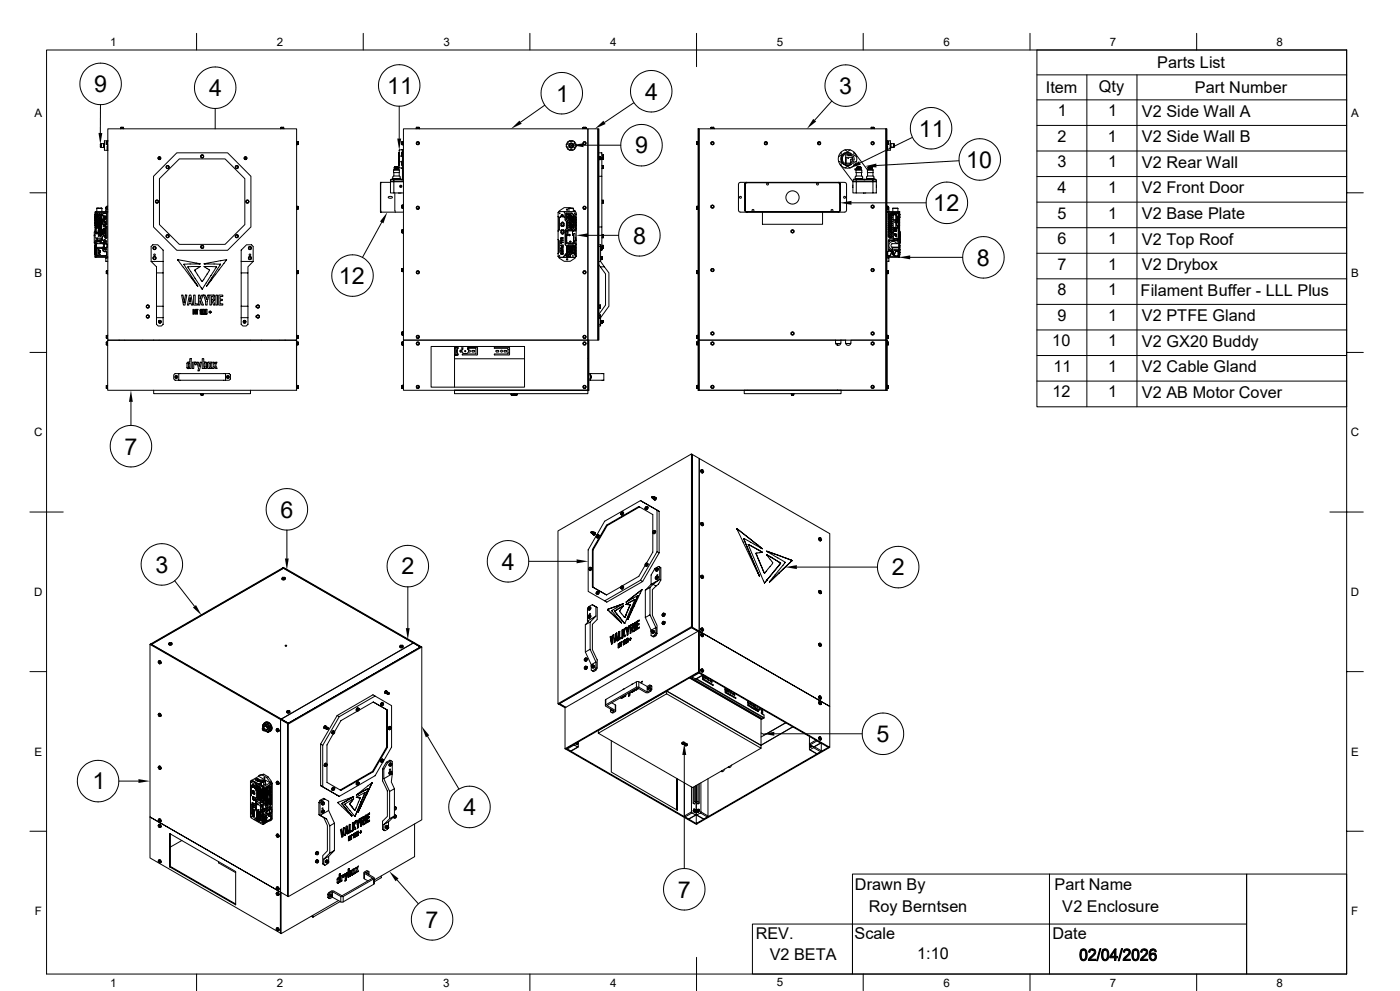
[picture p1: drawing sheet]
<svg xmlns="http://www.w3.org/2000/svg" width="420mm" height="297mm" viewBox="0 0 420 297" stroke-linecap="round" stroke-linejoin="round" font-family="sans-serif">
<defs><g id="words">
<g font-size="7">
<text x="28.2" y="27.6">9</text>
<text x="62.7" y="28.8">4</text>
<text x="116.1" y="28.1">11</text>
<text x="193.5" y="29.8">4</text>
<text x="251.8" y="28.1">3</text>
<text x="166.8" y="30.4">1</text>
<text x="275.7" y="40.9">11</text>
<text x="190.5" y="46">9</text>
<text x="289.8" y="50.3">10</text>
<text x="280" y="63.3">12</text>
<text x="189.9" y="73">8</text>
<text x="293.1" y="79.6">8</text>
<text x="101.6" y="85.1">12</text>
<text x="37.3" y="136.2">7</text>
<text x="84.1" y="155.1">6</text>
<text x="46.6" y="171.6">3</text>
<text x="120.5" y="172.2">2</text>
<text x="150.6" y="170.7">4</text>
<text x="267.6" y="172.5">2</text>
<text x="262.9" y="222.4">5</text>
<text x="27.7" y="236.6">1</text>
<text x="139" y="244.3">4</text>
<text x="203.3" y="269">7</text>
<text x="127.7" y="278">7</text>
</g>
<g font-size="4.9">
<text x="347.2" y="20.4">Parts List</text>
<text x="313.7" y="27.9">Item</text>
<text x="329.7" y="27.4">Qty</text>
<text x="358.4" y="27.9">Part Number</text>
<text x="317.4" y="34.8">1</text>
<text x="332.4" y="34.8">1</text>
<text x="342.6" y="35">V2 Side Wall A</text>
<text x="317.2" y="42.5">2</text>
<text x="332.4" y="42.5">1</text>
<text x="342.6" y="42.6">V2 Side Wall B</text>
<text x="317.2" y="50.2">3</text>
<text x="332.4" y="50.2">1</text>
<text x="342.6" y="50.2">V2 Rear Wall</text>
<text x="317.3" y="57.8">4</text>
<text x="332.4" y="57.8">1</text>
<text x="342.6" y="57.9">V2 Front Door</text>
<text x="317.2" y="65.5">5</text>
<text x="332.4" y="65.5">1</text>
<text x="342.6" y="65.6">V2 Base Plate</text>
<text x="317.2" y="73.2">6</text>
<text x="332.4" y="73.2">1</text>
<text x="342.6" y="73.3">V2 Top Roof</text>
<text x="317.2" y="80.8">7</text>
<text x="332.4" y="80.8">1</text>
<text x="342.6" y="80.9">V2 Drybox</text>
<text x="317.2" y="88.5">8</text>
<text x="332.4" y="88.5">1</text>
<text x="342.2" y="88.6">Filament Buffer - LLL Plus</text>
<text x="317.2" y="96.1">9</text>
<text x="332.4" y="96.1">1</text>
<text x="342.6" y="96.3">V2 PTFE Gland</text>
<text x="315.7" y="103.8">10</text>
<text x="332.4" y="103.8">1</text>
<text x="342.6" y="104">V2 GX20 Buddy</text>
<text x="316" y="111.5">11</text>
<text x="332.4" y="111.5">1</text>
<text x="342.6" y="111.6">V2 Cable Gland</text>
<text x="315.7" y="119.1">12</text>
<text x="332.4" y="119.1">1</text>
<text x="342.6" y="119.3">V2 AB Motor Cover</text>
<text x="256.5" y="266.6">Drawn By</text>
<text x="316.4" y="266.9">Part Name</text>
<text x="260.6" y="273.4">Roy Berntsen</text>
<text x="318.7" y="273.3">V2 Enclosure</text>
<text x="226.7" y="281.6">REV.</text>
<text x="256.3" y="281.3">Scale</text>
<text x="315.7" y="281.3">Date</text>
<text x="230.9" y="287.7">V2 BETA</text>
<text x="275.2" y="287.3">1:10</text>
</g>
<g font-size="3.5">
<text x="33" y="13.7">1</text>
<text x="83" y="13.7">2</text>
<text x="133" y="13.7">3</text>
<text x="183" y="13.7">4</text>
<text x="233" y="13.7">5</text>
<text x="283" y="13.7">6</text>
<text x="333" y="13.7">7</text>
<text x="383" y="13.7">8</text>
<text x="10.3" y="35.1">A</text>
<text x="405.3" y="35.1">A</text>
<text x="10.3" y="83">B</text>
<text x="405.3" y="83">B</text>
<text x="10.2" y="130.8">C</text>
<text x="405.2" y="130.8">C</text>
<text x="10.2" y="178.6">D</text>
<text x="405.2" y="178.6">D</text>
<text x="10.3" y="226.4">E</text>
<text x="405.3" y="226.4">E</text>
<text x="10.4" y="274.3">F</text>
<text x="405.4" y="274.3">F</text>
<text x="33" y="295.7">1</text>
<text x="83" y="295.7">2</text>
<text x="133" y="295.7">3</text>
<text x="183" y="295.7">4</text>
<text x="233" y="295.7">5</text>
<text x="283" y="295.7">6</text>
<text x="333" y="295.7">7</text>
<text x="383" y="295.7">8</text>
</g>
</g></defs>
<g fill="none" stroke="#000" stroke-width=".3">
<path d="M14 15h390v276.9h-390zM59 10v5M109 10v5M159 10v5M209 10v10M259 10v5M309 10v5M359 10v5M404 15h-92.9v106.9h92.9M30.1 31.4v8.5M32.3 38.6h56.7v63.3h-56.7zM36.2 38.6h.9"/>
<path d="M36.2 38.2v.3h.4v-.3M36.2 38.5h.1M36.3 38.1l.7 .1zM37 38.5h.1M37 38.2v.3h-.4M64.6 32.5v6.1M84.2 38.6h1M84.3 38.2h.8M84.3 38.2v.3h.4v-.3M84.3 38.5h.1M84.3 38.1l.8 .1M84.3 38.1v.1"/>
<path d="M85 38.5h.1M85.1 38.2v.3h-.4M119.8 31.9v9.6M121 38.6h55.4v63.3h-55.4zM124.8 38.6h1.1M124.9 38.2h.9M124.9 38.2v.3h.2v-.3M125 38.5h.1M125.6 38.2v.3h-.5M125.7 38.5h.1M125.8 38.2v.3h-.2M163.4 31.5l-7.2 5.1"/>
<path d="M174.8 38.6h1.1M174.9 38.2h.9M174.9 38.2v.3h.2v-.3M175 38.5h.1M175.6 38.2v.3h-.5M175.7 38.5h.1M175.8 38.2v.3h-.2M176.4 38.6h3v63.3h-3zM179.4 38.6h.3v63.3h-.3zM190.2 30.8l-8.8 5.9M209.4 38.6h.3v78.4h-.3v-15.1h.3h-.3zM209.7 38.6h56.1v63.3h-56.1z"/>
<path d="M213.2 38.6h1M213.3 38.2h.8zM213.3 38.2v.3h.4M213.4 38.5h.1M213.7 38.2v.3M214.1 38.2v.3h-.4M214.1 38.5h.1M249.5 30.3l-5.1 5.7M261.3 38.6h1M261.4 38.2v.3h.4M261.4 38.1l.8 .1zM261.4 38.5h.1"/>
<path d="M261.8 38.2v.3M262.2 38.2v.3h-.4M262.2 38.5h.1M311.1 22.4h92.9M311.1 29.9h92.9M311.1 37.6h92.9M326.1 22.4v99.5M341.1 22.4v99.5M9 57.8h5M30.1 43.1l.1 1zM30.2 43.3h.2M30.2 43.6h.2"/>
<path d="M30.2 43.7h.2M30.2 43.9h.2M31.2 43.1h-.8v1.1h.9M31.2 43.1v1.1M31.2 44v.2M31.2 44v.2zM31.2 43.1l.1 .7v-.4M31.2 43.1h.1M31.2 43l.1 .4M31.2 44.2l.1 .1M31.3 43.4v.9M31.3 43.8v.5"/>
<path d="M31.3 43.1v.1M31.3 43.2l.1 1.8M31.3 42.2v1M31.3 43.1h.1M31.4 42.2h-.1M31.4 45h.7M31.9 42.5v.8M31.9 42.5l.1 .8M31.9 43.3h.1M32 42.5h.2v.4M32 42.9h.2M32.1 43.8v1"/>
<path d="M32.1 42.4v.1M32.1 43.3v.1M32.1 45l.2 .1M32.2 42.9v.4h-.2M32.2 43.3h.1M32.2 42.5h.1M32.3 42.1v3M32.3 42.1l-.9 .1M32.3 42.1v.1M32.3 45.1h.1M47.5 47.4v.3h.5M47.5 47.4l.1 .3h.4"/>
<path d="M47.8 53.6l6-6h13.7l5.9 6v13.7l-5.9 5.9h-13.7l-6-5.9zM48 47.4v.1M48 47.4l-.2-.2-.2 .1 .2 .3 .2-.1M48 47.1l-.4 .1-.1 .2M48 47.1l.2 .3M48 47.1h-.3l-.2 .3M48.2 47.4l-.2 .3M53 45.8h15.3l7 7v15.2l-7 7h-15.3l-6.9-7v-15.2zM73.8 47.4v.1M73.8 47.1l-.1-.1a.37 .37 0 0 0-.4 .5 .37 .37 0 0 0 .5 .2M73.8 47.1l.2 .3M73.8 47.4l-.1-.2-.3 .1 .2 .3 .2-.1"/>
<path d="M73.8 47.1a.34 .34 0 0 0-.5 .3 .34 .34 0 0 0 .5 .3M74 47.4l-.2 .3M89 42.4v1M89.1 43.3h.1M89.1 42.5h.1M89.1 42.9v.4h.3M89.1 42.9h.3M89.4 42.5v.8M89.4 42.5h-.3v.4M89.4 42.5h.1M114.1 54.8l.2 8.8M114.1 54.8h.1"/>
<path d="M114.3 54.7v8.9M114.3 54.7l-.2 .1M114.3 54.7h2.8M114.3 54.7h.1M116.5 59a.72 .72 0 0 1 1.2 .3 .72 .72 0 0 1-1.2-.3zM117.3 53.9v-.2h3.2v.2M118.1 53.6h.1M117.9 53.7h2M117.9 53.7h.1M118 53.6h.2M118 53.6l-.1 .1M118.1 51v.6"/>
<path d="M118.1 52.7h1.7M118.1 51.6l.1 .1M118.1 51.7l.1 .1M118.1 52.7l-.3 .4v.5h2.3v-.6l-.3-.3M118.1 51.7h1.7M118.2 57.8v-3.4h2.8h-3.9v3.4h3.9M118.2 51h-.1M118.2 51.8v.9M118.2 51h1.6M118.2 53.9v.5h-1.1v-.5h3.9M118.3 50.3h.2zM118.3 50.2l.5-.1 .1 .3-.5 .1z"/>
<path d="M118.4 50.8h-.1M118.4 50.8h.1M118.4 50.7v.1M118.4 50.7h1.1M118.4 57.8v5.3M118.4 50.7h.1M118.4 50v.1h1.1M118.4 50.5v.2M118.4 50v.5h1.1M118.4 50h1.1v.1M119 50.2v.2M119 50.2h.6"/>
<path d="M119 50.4h.6M119.5 50.7h.1M119.5 50.7v.1M119.5 50v.1M119.5 50.5v.2M119.5 50.1l.1 .1M119.5 50.8h.1M119.6 50.4l-.1 .1M119.6 47.8l.1 1.8M119.6 49.2l.1 .4M119.6 47.8v1.4M119.6 50.2v.2"/>
<path d="M119.6 57.8h.8M119.7 45.8l-.1 2M119.7 45.8l.1 2.2M119.7 45.8h.1M119.7 50.8v.1M119.7 50.8l-1.5 .2M119.7 45.8l.1 .1M119.8 48.3v1.9M119.8 46.9v1.4M119.8 45.8v1.1M119.8 45v.8M119.8 49.5l-.1 .1"/>
<path d="M119.8 50.2h.1M119.8 45h.1M119.8 51h.1M119.8 50.2l.9 .2M119.8 48.3l.6 .2M119.8 50.9v.7M119.8 51.8v.9M119.8 51.6v.1M119.8 51.7v.1M119.8 53.6l-1.9 .1M119.8 53.7h.1M119.9 53.7h-1.7"/>
<path d="M119.9 53.7h.1M119.9 53.6v.1M119.9 53.6l-2 .1M119.9 53.6h.1M120.2 55.8v.1zM120.4 45.6v1.3M120.4 48.3v1.3M120.4 46.8l-.6 .1M120.6 42.5v.9M120.6 43.1h.3v.3h-.3M120.6 42.7h.3v.4M120.6 42.5h.3v.2"/>
<path d="M120.7 44.8v9.1M120.9 43.3h.1M120.9 42.5h.1M121 42.4v1M121 44.8l-1.2 .2M169.9 43.4l.1 .7 .4 .7M169.9 43.9l.4 .2M170.3 44.1l.1 .2M170.3 43.2l-.4 .2M170.3 42.6l.1 .3M170.4 42.9l-.1 .2M170.4 44.6l.1 .2"/>
<path d="M170.4 42.4l-.5 1M170.4 44.8a1.61 1.61 0 0 0 1.9 0M170.4 44.3l-.1 .3M170.5 42.5l-.1 .1M170.8 42.2a.77 .77 0 0 0 1.1 0M170.8 45a.77 .77 0 0 1 1.1 0M171.1 43l-.4 .4 .2 .7 .6 .2 .5-.5M171.6 43.1l.3 .2 .1 .5M171.9 42.2l-.5-.1-1 .3M171.9 42.2l.4 .2M172 43.4l-.5-.4h-.4l-.4 .4 .3 .7 .8-.1M172 43.4l-.1-.3 .2 .5"/>
<path d="M172 43.4v.4M172.1 43.7l-.5 .6-.6-.1M172.3 42.5l.1 .6M172.3 42.4a1.55 1.55 0 0 1 0 2.4M172.3 44.6v.2M172.4 43.2l.4 .2M172.8 43.9l-.5 .3v.4M175 43.5h11.2M179.7 52.8h.9v15.2h-.9M179.7 45.8h.9v1.5M179.7 47v.9M179.7 47.8h.1"/>
<path d="M179.7 47.1l.1 .1M179.8 47l-.1 .1M179.8 47.6v.2M179.8 47.2v.4M179.8 47.2h.3M179.8 47.6h.3M179.8 47h.3M180.1 47l.1 .1M180.1 47.2l.1 .2M180.1 47.8l-.4 .1M180.2 47.1v.1M180.2 47.1v.3"/>
<path d="M180.2 47.4v.3M180.2 47.1l-.1 .1M180.2 47.7l-.1 .1M180.2 47.1h.1M180.3 47.2v.4M180.3 47.2h.7M180.3 47.2l-.1 .5M180.3 47.2h.7l.1 .3M180.3 47.6h.7M180.3 47.2l.1 .4M180.3 47.6h.1M180.4 47.2v.4"/>
<path d="M180.4 47.2l.1 .4M180.4 47.6h.1M180.5 47.2v.4M180.5 47.6h-.2M180.5 47.6h.1M180.5 47.2v.1M180.5 47.2l.1 .4zM180.5 47.3v.3M180.5 47.6l.1 5.2M180.6 46.4l.1 .8M180.6 59.9v1M180.6 49.6v.9"/>
<path d="M180.6 47.2v.4M180.6 47.3v.3M180.6 47.2h.1M180.6 47.6h.1M180.6 47.2v.1M180.6 47.3l.1 .3M180.7 47.2v.4M180.7 47.3v.3M180.7 47.2v.1M180.7 47.6h.1M180.7 50.5h.3M180.7 50.1h.3"/>
<path d="M180.7 47.6h-.1M180.7 46.4l.3 .1M180.7 49.6l.3 .1zM180.7 46.7h.3M180.7 47.1h.3M180.7 47.2l.1 .4M180.7 47.2h.1M180.8 47.2v.4M180.8 47.2l.1 .4M180.8 47.2h.1M180.8 47.6h.1M180.9 47.2v.4"/>
<path d="M180.9 47.6h-.1M180.9 47.2l.1 .4M180.9 47.6h.1M181 46.4v.1M181 50.5h.1M181 49.7v.2M181 49.9v.3M181 50.2v.3zM181 46.5v.4M181 46.9v.3zM181.1 47.6h-.8M181.1 47.5l-.1 .1"/>
<path d="M209 42.5v.8M209 42.5h.1M209 42.9h.3v.4h-.3M209 42.5h.3v.4M209.3 43.3h.1M209.3 42.5h.1M209.4 42.4v1M223.7 54.9l28-.1 .2 .2v8.2l-.2 .3h-27.8l-.3-.3zM224 54.7l-.6 .3v8.2l.6 .4M251.5 54.7l.6 .4v8l-.6 .5M251.6 48.3l.1 .1a.73 .73 0 0 1 .6 .4 .73 .73 0 0 1 0 .8M251.8 46.8l-.2 .1"/>
<path d="M252 49.3l3.9 5.1M252.3 45.6v.2a.59 .59 0 0 1 0 .6 .59 .59 0 0 1-.5 .3M252.3 45.6a2.76 2.76 0 0 0 0 4M252.3 49.6a2.7 2.7 0 0 0 2.7 .7M252.5 48.6l.9 .8M252.5 46.7l-.2 .9 .2 1M252.7 47.5v.4M253.4 45.8l-.7 .6-.3 .6-.1 1 .3 .6 1.1 .9 .9 .1 .8-.4M253.5 45l.2 .1M253.7 48.9h.1M253.7 47.7h.1M253.7 50.2l-.2 .1"/>
<path d="M253.8 48.9h1.4M253.8 50.2l.5-.3 .4 .3M253.8 45l.5 .4 .4-.4M254.3 46.4h1M254.3 46.4h.1M254.3 47.4l.3 .1zM254.3 46.4a.55 .55 0 0 0 1 0M254.8 50.2l.2 .1M255 44.9a2.7 2.7 0 0 0-2.7 .7M255 44.9l1.2 .7M255 45l-.2 .1M255.2 48.3h.5"/>
<path d="M255.3 46.4h.1M255.3 46.1l-.9-.4-.8 .1-1.1 .9M255.3 46.4h-1.6v2.7M255.6 47.4l.2 .1zM255.8 47.2h-2v1.9M255.9 54.4h7v3.4h-7zM255.9 53.9h1v.5h-1zM255.9 55.5v.7M255.9 47.8h-.7v1.1M256.1 53.9v-.2h3.1v.2M256.2 47.8l-.3 .8-.5 .6M256.2 49.6l-1.2 .7"/>
<path d="M256.2 49.4v.2M256.2 45.6v.3M256.2 45.6l.8 1.3M256.2 47.8v-.5a1.89 1.89 0 0 0-2.5-1.4 1.96 1.96 0 0 0-.8 3l1.1 .6 1.4-.3M256.2 45.9v.6l.5 .2M256.5 45.9l3.8 5.1M256.6 53a1.22 1.22 0 0 1 1.4-.3l.8 .3v.6h-2.3zM256.7 53.6h1.4M256.7 53.6h.5M256.7 53.6v.1M256.7 53.6h.1M256.7 53.7h.1"/>
<path d="M256.8 46.8l.2 .1M256.8 51v.6M256.8 51.6l.1 .1M256.8 51.7l.1 .1M256.8 51.7h1.7M256.9 51h1.6M256.9 51h1.5M256.9 51h-.1M256.9 51.8v.9M256.9 53.9h6v.5h-1v3.4M257 48.3h-.1a.71 .71 0 0 0-.7 1M257 46.9v1.4"/>
<path d="M257 48.3l-.8 1.3M257 50.4l.7 .1M257 50.2h.7M257 50.2l.3-.1 .1 .3-.4 .1zM257 50.2h.1M257 50.2v.2M257.1 50.8h-.1M257.1 50.8h.1M257.1 50.7h1.1M257.1 50.7v.1M257.2 50.1v-.1h.5v.1v-.1h.4v.1M257.2 50.7h-.1"/>
<path d="M257.2 50.5v.2M257.3 50.4h.1M257.7 50.5v.2h.5M257.7 50.2v.3M257.7 50.2h.6M258 50.1h.3l.1 .3-.4 .1zM258 50.2h.1M258.1 53.7h.6M258.1 50.5v.2M258.2 50.7v.1M258.2 50.7h.1M258.2 50.8h.1"/>
<path d="M258.3 50.4l-.6 .1M258.4 50.2v.2M258.4 51.8v.9M258.5 51h.1M258.5 51.6v.1M258.5 51.7v.1M258.5 51v.6M258.6 53.6l-1.9 .1M258.6 53.7h.1M258.6 53.6h.1M258.6 53.6l.1 .1M258.7 53.7h-1.5"/>
<path d="M258.7 53.7h.1M259 57.8h.7M259.5 53.9v-.2h3.2v.2M260.1 53.6h.1M260.1 53.6h.4M260.1 53.6h1.5M260.1 53.6v.1M260.2 51.6l.1-.8h1.6v.8M260.2 51.7h1.7M260.2 51.6l.1 .1M260.2 51.7l.1 .1M260.2 52.7h1.7"/>
<path d="M260.2 52.7l-.2 .3v.6h2.2v-.6l-.3-.3M260.3 51h1.6M260.3 51h-.1M260.3 51.8v.9M260.4 50.2v.3h.7M260.4 50.2h.1M260.4 50.1l.4 .1v.3h-.4zM260.5 50.8h-.1M260.5 50.8h.1M260.5 50.7h1.1M260.5 50.7h.1M260.6 50.7h.5"/>
<path d="M260.6 50.7l-.1 .1M260.6 50.5v.2M260.7 50.2h.1M261.1 50.2v.3M261.1 50.5v.2h-.5M261.1 50h-.5v.1M261.1 50v.1l-.7 .1M261.1 50.7h.1M261.1 50h.5v.1M261.1 50v.1l.6 .1M261.1 50.1v.1M261.1 50.5v.2"/>
<path d="M261.4 50.4h.1M261.6 50.7v.1M261.6 50.7h.1M261.6 50.5v.2M261.6 53.7h.4M261.7 50.8h.1M261.7 50.4l-.6 .1M261.7 50.2h-.4l.1 .3 .3-.1M261.7 50.2v.2M261.9 51h.1M261.9 51.8v.9M261.9 53.9v.5h-5v3.4"/>
<path d="M261.9 51.6v.1M261.9 51.7v.1M262 53.7h-1.5M262 53.7h.1M262 53.6l-1.9 .1M262 53.6h.1M262 53.6v.1M262.2 53.5l.1 .2M262.9 55.5v.7M266.1 45.1h.1M266.1 42.1v3M266.1 42.1l.9 .1"/>
<path d="M266.1 42.1v.1M266.2 42.9v.4h.2M266.2 43.3l.1 .1M266.3 43.8v1M266.3 42.4l-.1 .1M266.3 45l-.2 .1M266.3 45h.7M266.4 42.5h-.2v.4h.2M266.4 43.3h.1M266.5 42.5v.8M266.5 42.5l-.1 .8M267 42.2h.1"/>
<path d="M267.1 43.1l.1 .9M267.1 43.2l.1 1M267.1 42.2v1M267.1 43.2l-.1 1.8M267.1 43.1h.1M267.2 44.2v-.3v.3M267.2 43v1.2M267.2 44.2l-.1 .1M267.2 43l-.1 .1M267.2 43l.1 .1M267.3 43.1h.8v1.1h-.9M267.3 43.1v1.1"/>
<path d="M268.1 43.3h.1M268.1 43.6h.1M268.1 43.7h.1M268.1 43.9h.1M268.2 43.1l.1 1zM273.7 41.2l-15.7 7.7M287.7 48.2l-24.8 1.4M311.1 45.3h92.9M311.1 52.9h92.9M404 57.8h5M28.3 69.6v3.2h.2M28.3 70.7h.1"/>
<path d="M28.3 70.5h.1M28.4 72.5l-.1 .2M28.4 64.3l.1 .9M28.4 72.8v.2l.4 .1M28.4 75.3l.1 .2M28.4 76.2h.1M28.4 75.1h.1M28.4 74.4l.1 .3M28.5 75.9l.2 .6M28.5 75.5l.2 .6M28.5 75l.2 .6M28.5 74.5l.2 .6"/>
<path d="M28.5 74.1l.2 .6M28.5 73.6l.2 .7M28.5 75.7v.5M28.5 74.2v.2M28.5 73.4v.7M28.5 70.5h-.2M28.5 72.8v.8M28.5 68.2v1l-.2 .4M28.5 64.1l.2 .2v4.2l-.2-.3M28.5 64.4l.2 .9M28.5 65.2l.2 .6M28.5 65.4l.2 .9"/>
<path d="M28.5 65.9l.2 .8M28.5 66.3l.2 .9M28.5 66.8l.2 .8M28.5 67.3l.2 .8M28.5 64.7l.2 .6zM28.5 65.2l.2 .6zM28.5 65.6l.2 .7zM28.5 66.1l.2 .6zM28.5 66.5l.2 .7zM28.5 67l.2 .6zM28.5 67.5l.2 .6zM28.5 75l-.1-.2 .1 .8"/>
<path d="M28.5 65v.2M28.5 67.7v.5M28.5 73.9v.2M28.5 74.3v.2M28.5 75.7v.2M28.5 76.2v.2M28.5 69.1h.3M28.5 73.3h.2M28.6 69.6h.1M28.6 69.2h.2M28.7 73.3l-.2 .3zM28.7 76.8h-.2h.3"/>
<path d="M28.7 73.4v3.4l-.2-.4v.7h.3M28.7 68.5l-.2 .2M28.7 64.3l-.2 .1M28.8 69.7v.2M28.8 69.9h.1M28.8 76.8v.3h2.9M28.8 69.7h.1M28.8 71.9l-.3 .3v.6M28.8 63.4h3.5M28.8 63.4v.3h-.3M28.8 69.7l.3 .1-.3 .1M28.8 63.4v5.4"/>
<path d="M28.8 71.9v4.9M28.8 63.4h-.3v1M29 71.4v.2h.2M29 66.4l1.5-1.5v.3l-1.5 1.6zM29 67l1.5-1.5v.3l-1.5 1.5zM29 67.6l1.5-1.5v.3l-1.5 1.5zM29 64.7l.7-.6h.3l-1 1zM29 76.4l.3 .2M29 62.4h1.6M29 68.2h.3M29 65.8l.1 .3M29 62.4v1"/>
<path d="M29 64.7v.3M29 65.2v.3M29 66.4v.3M29 67v.3M29 67.5v.3M29 74.3h1.6l.3 .3v.5l1.1 .5v.9l-.3 .2h-2.4l-.3-.3zM29 72.2h1M29 71.4l.2 .2M29 68.2l.1 .2M29 74.3l.1 2.1M29 72.5h1M29 72.4h1"/>
<path d="M29.1 69.6l-.2 .3 .1-.2M29.1 64.1h.3M29.1 62.4h1.5M29.1 62.4h.1M29.1 62.4h-.1M29.1 64.4l-.1 .1M29.2 64.1h.3l-.5 .4zM29.2 71.4h.1M29.2 71.6h.1M29.3 71.6l-.1 .3h-.4M29.3 71.7h1.2M29.3 71.6h.1"/>
<path d="M29.3 64.4h.4M29.5 68.3l1-1v.3l-1 1zM29.5 75.5l.5 .1v-.3l.1 .4zM29.5 74.7l.6 .5-.6 .1 .3-.2zM29.5 75.7v.3l.3-.2 .3 .5-.6-.1zM29.5 68.2h.1M29.6 67.9h-.3v.3M29.6 68.7l-.1 .3M29.6 68.1l-.1 .3M29.7 65.2v.3M29.7 65.8v.2M29.7 66v.1"/>
<path d="M29.7 65.4h.1M29.7 66h.1M29.7 72.1h-.7v.9h1M29.7 72.1h.2M29.9 64.4h.3M29.9 72.1h.1M30.1 66v.3M30.1 65.4v.3M30.1 65.4h-.1M30.2 72.1l.1 .1M30.2 64.1h.3l-1.5 1.5v-.3zM30.2 67.5v.3h-.2"/>
<path d="M30.2 64.6v.3M30.2 65.2v.3M30.2 65.8v.3M30.2 66.3v.4M30.2 67v.3M30.4 72.1l-.2 .8M30.5 71.5v.1M30.5 67.8v.3l-1 1.2v-.3zM30.5 66.7v.3l-1.5 1.5v-.3zM30.5 64.3v.4l-1.5 1.5v-.3zM30.5 68.4v.3l-1 1.2v-.4zM30.6 62.4v1"/>
<path d="M30.6 71.9l-.2 .3M30.6 71l.1 1M30.6 74.3l-1.5 .1M30.6 74.4l.3 .2M30.7 64.2l.3-.2h1.1v3.3l-1.4-.2v-1.3l1-.4v-.5l-.8-.1zM30.7 67.1l.2 .1M30.7 65.8l.1 1.3M30.7 64.6l.2 .1M30.7 64.2l.1 .3M30.7 74.1h-1.9v2.7h3.5M30.8 65.6v.2M30.9 67.2l1.2 .1"/>
<path d="M30.9 69.3v.3l-1.2 1.2h-.2zM30.9 74.3l.3 .2M30.9 65.7h.6M30.9 69.9l-.4 .8-.5 .1zM30.9 74.7v.5M30.9 72.9l.4 .2M30.9 68.7v.3l-1.4 1.4v-.3zM30.9 75.1l.4 .3M30.9 72.8h-.6M30.9 64.8l.9 .1M31.1 70.6l-.4 .5M31.1 68.5l.1 2.1"/>
<path d="M31.1 65.9l.1 .3 .3-.2v.3l.2 .1v.2l-.3 .1 .3 .3-.6-.2 .4-.3-.4-.1zM31.1 72l.1 .6M31.1 72.6l.5 .4M31.2 64.9h.3l.2 .3-.2 .3h-.3l-.3-.3zM31.2 67.4h.3l.2 .3-.2 .3h-.3l-.3-.3zM31.2 73.2l.1 .8-.4 .3M31.2 67.6h.3l-.2 .3M31.2 74h.1M31.4 71l.3-.1v.3zM31.4 70.7l.3-.1v.3zM31.4 70.4l.3-.1v.3zM31.4 69.6l.3-.1v.3z"/>
<path d="M31.4 69.1h.3v.3l-.3 .1 .3-.2zM31.4 75.4h-.1M31.4 68.8h.3l.1 .2-.1-.1-.3 .1zM31.4 69.8l.3 .3h-.3zM31.5 70h.1M31.5 65.6v.1M31.5 72.1h.4l.1 .3-.1 .3h-.4l-.2-.3zM31.5 74.4h.4l.1 .3-.1 .3h-.4l-.2-.3zM31.5 74.2l-.3 .4M31.5 65.2l-.3 .1M31.5 64.7v.1M31.7 68.3l-.5 .3"/>
<path d="M31.7 68.1l.1 .3M31.7 63.2h.6M31.8 77.1v1.2h.5M31.8 76.6l-2.5 .1M31.8 77.3h.5M31.8 77.1h.5M31.8 65.4v.1M31.8 75.4l.2 .2M31.8 67.8h.3v3.4l-.9 .8v.6l.4 .4 .6 .2v.9l-1 .5-.3-.3 .3-.3v-.8l-.3-.3h-.7v-.8l.4-.2v-.9l.5-.4v-2.1l.6-.2zM31.8 67.8v.3M31.8 75.4h-.5M31.8 64.9v.6l-.3 .2"/>
<path d="M31.8 64.9h.1M31.9 62.2l-.2 1.2M31.9 61.8v.9M31.9 61.8l.1 .9M31.9 62.7h.1M32 75.6v.9M32 76.4l-.2 .3M32 61.8h.2v.5M32 62.3h.2M32 73l-.5 .1M32 73.1l.2 .1M32 74.2l-.5 .1"/>
<path d="M32 64v3.2M32 67.9l.1 3.3M32 71.2l-.8 .8M32.1 67.8l-.2 .1M32.1 73.2l.1 .9M32.1 74l-.1 .3M32.1 64h-1.1l-.2 .3M32.2 62.3v.4h-.2M32.2 62.7h.1M32.2 61.9h.1M32.3 61.8v1M32.3 63.7h-3.5v5.5h-.3v2.2h1.9v.5l-.4 .1v1h.8a.59 .59 0 0 1 .3 .6 .59 .59 0 0 1-.4 .5"/>
<path d="M45.3 78.4h3.6M45.8 73.4h1.5l1.6 1.6v22.2l-.5 .5h-.9l-.6-.5v-17.2l-1.6-1.6v-4.5zM53.3 77.9l6.8 1.2-4.9 .1 4.2 6.6zM53.3 77.9h.1M56.3 80l3.8-.1-1.7 1.1 2.2 3.4 2.1-3.1a.66 .66 0 0 0-.7-.9l-.8-.5 3.7 .1-4.3 6.7zM61.2 79.1l6.8-1.2-6 7.9 4.2-6.6zM66.2 79.2h.1M72.3 75l1.7-1.6h1.5l.4 .5v4.5l-1.5 1.6v17.2l-.5 .5h-1l-.6-.5zM72.3 78.4h3.6M89 61.8v1M89.1 62.7h.1M89.1 61.9h.1"/>
<path d="M89.1 62.3v.4h.3M89.1 62.3h.3M89.4 61.8v.9M89.4 61.8h-.3v.5M89.4 61.8h.1M114.5 66.6l-5.7 10.5M118.5 63.1l.1 .4M120.6 61.5v.9M120.6 62.1h.3v.3h-.3M120.6 61.7h.3v.4M120.6 61.5h.3v.2M120.6 68.9v.9"/>
<path d="M120.6 69.6h.3v.2h-.3M120.6 69.1h.3v.5M120.6 68.9h.3v.2M120.9 61.6h.1M120.9 62.3h.1M120.9 69h.1M120.9 69.7h.1M121 63.6h-6.7M121 61.4v1M121 68.8v1M167.4 76.8l.3 .3h4.8l.3-.3M167.4 64.9l.4 .4v3.6l-.4 .4"/>
<path d="M167.4 71.8l.3 .4v3.4l-.3 .4M167.4 76.8h.1M167.4 69.3h.1M167.4 76.8l.2 .2M167.4 64.9h.1M167.4 71.8h.1M167.4 76h.1M167.4 64.9v4.4M167.4 71.8v4.2M167.7 77.1v.2l1.5 1h1.9l1.5-1v-.2M167.7 63.4h1.5l.3 .5v2.1l.4 .3v2.3l-.4 .4v4.3l.5 .4v2.1l-1.1 1.3h-1.2l-.3-.3v-.8l.3-.4v-3.4l-.3-.4v-2.5l.4-.4v-3.6l-.4-.4v-1.2zM167.7 63.4h.1"/>
<path d="M167.7 63.4l-.2 .3M168 65.2h.1M168.2 73.4h.8l-.1 .6a.33 .33 0 0 1-.4 0 .33 .33 0 0 1-.1-.3h-.2zM168.2 75.7h.2v.3l.2-.3h.3l.1 .5h-.2l-.1-.3-.1 .3h-.4zM168.2 74.2h.8v.2h-.6v.3h-.2zM168.2 72.5h.8v.2h-.6v.3h-.2zM168.2 71.8h.8v.3h-.6v.3h-.2zM168.2 71.2h.8v.3h-.6v.3h-.2zM168.2 74.9l.8-.1v.3h-.6v.2h.6v.3l-.7-.1zM168.3 69h.9v.8l-.4 .3-.5-.4zM168.6 73.7l.2 .1zM168.7 64.6v.3z"/>
<path d="M168.7 64.3v.2l-.2-.2-.5 .9M168.7 64.3h.1M168.8 64.3l.6 .9-.6-.8v.5l-.1 .2-.2-.2v-.5l-.4 .8M168.9 77.1h.1M169.1 66.9l.1 .8-.8 .1v-.9l.3-.3 .5 .3M169.2 69.8l-.3 .3M169.2 63.4h.1M169.2 65.2h.1M169.8 76.6l.3 .2M169.8 72.1h.2M169.8 71.4v.1M169.8 72l.1 .1"/>
<path d="M169.8 71.4v.6M169.8 70.3v.1M169.8 71h.2M169.8 71.4h.2M169.8 70.4h.5M169.9 63.8h1.7l.5 .6v4.1l-.4 .4h-1.1l-.3-.3v-2.5l-.4-.4zM169.9 65.7l.4 .4M169.9 63.8l.1 1.9M170 72h-.2M170.1 69.2l.2 .2M170.1 70.5v2.2h1.9M170.2 64.3l1.6 1.7z"/>
<path d="M170.2 64.7l1.6 1.7zM170.2 65.2l1.6 1.7zM170.2 76.4l.4 .2zM170.2 77.1h.1M170.2 73.7l.3-.3h1.4l.3 .3v2.1l-1 .6v.5h-1.2l-.3-.3 .5-.7zM170.2 73.7v2.2M170.3 70.5h.1M170.3 66.1v2.5M170.3 75.9l-.6 .7M170.3 76.4h.1M170.3 70.4l-.2 .1M170.3 69.4v1.1"/>
<path d="M170.3 69.2l-.5 .2v2M170.3 69.2v1.2M170.3 68.6l.3 .3M170.3 76.4v.1M170.4 76.1l.4 .4zM170.4 76.5h.1M170.5 64.1l1.3 1.4zM170.5 75.6l.5 .6zM170.5 75.1l.7 .8zM170.5 74.7l1.1 1.1zM170.5 74.2l1.4 1.5zM170.5 76.5v.1"/>
<path d="M170.5 73.4l-.2 .3M170.6 73.8l1.3 1.4zM170.6 76.2h.1M170.6 66.1l1.2 1.3zM170.6 66.5l1.2 1.4zM170.6 67l1.2 1.3zM170.6 67.5l1 1.1zM170.6 67.9l.6 .7zM170.6 68.8h1.1M170.6 72.8v.3M170.6 74.8h.1M170.6 73.8v.1"/>
<path d="M170.6 74.3v.1M170.6 72.9l.1 .1M170.6 70.4h.4M170.6 70.5h.4M170.7 62.4h1.3M170.7 62.4h1.3v1M170.7 62.4v1M170.7 64.3h.1M170.7 64.7v.1M170.7 65.2v.1M170.7 65.7h.1M170.7 66.2h.1"/>
<path d="M170.7 66.6v.1M170.7 67.1v.1M170.7 67.6h.1M170.7 68v.1M170.7 68.2h.1M170.7 76.4l.1 .1M170.7 75.4h.1M170.8 75.4h-.1M170.8 75h.1M170.8 73v.1M170.8 74v.1M170.8 74.5l.1 .1"/>
<path d="M170.9 76h.1M170.9 74.2h.1M170.9 73.7l1 1zM170.9 72.3h.4M170.9 72.4h.4M170.9 72.5h.3M170.9 72.4h.3M170.9 72.4h.1M170.9 74.1v.1M171 64.1l.8 .9zM171 72.8h.2M171.1 76.4l.1 .5"/>
<path d="M171.1 76.8l-1.1 .1M171.1 75.7h.1M171.1 75.3l.1 .1M171.1 75.7h-.1M171.2 68.2h.1M171.3 62.4l-.2-.2h-1.9l-1.5 1.2M171.3 75h.1M171.3 75.5v.1M171.4 73.7l.5 .6zM171.4 75.1h.1M171.4 74.1h-.1M171.4 76l-.2 .4"/>
<path d="M171.5 63.9l.6 .5M171.6 63.8l-1.6 .1M171.7 68.2h.1M171.7 74.4v.1M171.7 70.4l.2 .1M171.7 69.2h1.1M171.7 69.2v1.2M171.7 70.4h.4M171.7 69.4v1.1M171.7 75h.1M171.8 70.5h.1M171.8 74.6v.1"/>
<path d="M171.9 74.1h-.1M171.9 73.4l-1.4 .1M171.9 73.5l.3 .2M171.9 74.6l.1 .1M171.9 74.2l.1 .1M172 69.2l-.2 .2M172 76l-.5 .1M172 70.5v.2M172 62.9l.6 .5M172 70.7l-.1 2M172 69.1v.1M172 64.4l.1 4.1"/>
<path d="M172 68.5l-.3 .4M172.1 72.9v.2M172.1 72.1h.4M172.1 72.4h.4M172.1 72.7h.4zM172.1 72.9l-.1 .1M172.1 70.4v-.4h.4v1.2l.3 .2M172.1 70.9v2M172.1 70.4l-.1 .3M172.1 70.7v1.8M172.1 73.7l.1 2.1M172.1 75.8l-.1 .3"/>
<path d="M172.3 77.1h.1M172.4 75.9l.4 .6zM172.4 75.5l.4 .6zM172.4 75l.4 .6zM172.4 74.5l.4 .6zM172.4 74.1l.4 .6zM172.4 73.6l.4 .7zM172.5 64.7l.3 .6M172.5 65.2l.3 .6M172.5 65.6l.3 .7M172.5 66.1l.3 .6M172.5 66.5l.3 .7"/>
<path d="M172.5 67l.3 .6M172.5 67.5l.3 .6M172.5 77.1h.1M172.5 64.7l.3 .6zM172.5 65.2l.3 .6zM172.5 65.6l.3 .7zM172.5 66.1l.3 .6zM172.5 66.5l.3 .7zM172.5 67l.3 .6zM172.5 67.5l.3 .6zM172.5 72.9l.1 .1M172.5 71.2v.9"/>
<path d="M172.5 72.9v.2M172.6 73.1l.2 .2M172.6 68.7v.3M172.7 71.4l-.2 1.5M172.7 72h.1M172.8 64.1v4.4l-.4-.3M172.8 68.5v.2M172.8 64.3l-.4 .1M172.8 72v1.4M172.8 68.8v3.2M172.8 73.4v3.4M172.8 68.8l-.4-.6v-3.8l.4-.3v-.4l-.2-.3h-3.4l.3 .5v2.1l.4 .3v2.3l-.3 .4v4.3l.4 .4v2.1l-1 1.3h3.6l.2-.3"/>
<path d="M172.8 73.3l-.4 .3v2.8l.4 .4M172.8 68.8l-.2 .3-2.8 .2 .1 3.7h2.9M172.8 73.3v.1M172.8 76.8h.1M172.8 73.4l-.4 .2M176.4 70.5h9.1M179.7 78.4h.5l1.1 1.6h-1.2l-.4-.6M179.7 73.4h.5v.5h-.5M180.1 80l1.6 2.1v9.3l-2 2.8M180.2 74.8l.1-.9-.1 4.5M180.2 76.9v1M180.3 73.9l.3 .1"/>
<path d="M180.3 76.9l.3 .1M180.3 77.1h.3M180.3 74.1h.3M180.3 74.6h.3M180.3 74.8h.3M180.3 77.6h.3M180.3 77.8h.3M180.6 68v5.9M180.6 74.8v.2h-.4M180.6 73.5l.1 1h.3M180.6 70.3v1M180.6 73.9v.1"/>
<path d="M180.6 76.9v.1M180.6 74v.3M180.6 74.3v.4M180.6 74.7v.1M180.6 77v.3M180.6 77.3v.4M180.6 77.7v.1M180.7 60h.3v.2M180.7 73.5l.3 .1M180.7 70.3l.3 .1M180.7 60.4h.3M180.7 60.8h.3"/>
<path d="M180.7 74.2h.3M180.7 73.7h.3M180.7 71h.3M180.7 71.2h.3M180.7 70.6h.3M181 60v.2M181 74.2v.1M181 71v.1M181 73.5v.1M181 70.3v.1M181 60.2v.4M181 60.6v.2z"/>
<path d="M181 74.3v.2M181 73.6v.6M181 73.6v.7M181 71.1v.1M181 70.4v.6M181 70.4v.7M181 70.4h.1M181.3 80l1.4 1.8v10l-2.5 3.4v2h-.5M209 61.8v.9M209 61.8h.1M209 62.3h.3v.4h-.3M209 61.8h.3v.5"/>
<path d="M209.3 62.7h.1M209.3 61.9h.1M209.4 61.8v1M222 63.5l-.5-.4 .1-7.9 .4-.5h31.6l.3 .5 .1 7.9-.6 .4M222 63.6h31.4M228.7 63.6v3.6h18.1v-3.6M255.4 60.8h22.4M266.1 63.4h.6M266.1 63.2h.6M266.1 77.3h.6M266.1 63.7h3.5v8l-2.9 .1-.2 .3v2.9h3.1v1.8h-3.5M266.1 61.8v1"/>
<path d="M266.2 62.3v.4h.2M266.2 62.7h.1M266.2 61.9h.1M266.2 76.5l.3 .2M266.2 75.4l.3-.2h.8l.3 .3-.6 1.3-.8-.3zM266.3 75.4v1.1M266.4 70.6l.8 .8h-.4l-.4-.5zM266.4 70l1.3 1.4h-.3l-1-1zM266.4 69.3l1.3 1.4v.3l-1.3-1.3zM266.4 68.6l1.3 1.3v.4l-1.3-1.3zM266.4 68l1.3 1.3v.4l-1.3-1.3zM266.4 67.4l1.3 1.3v.3l-1.3-1.3z"/>
<path d="M266.4 64.3l1.3 1.3v.3l-1.3-1.3zM266.4 66.8l1.3 1.3v.3l-1.3-1.3zM266.4 66.1l1.3 1.3v.4l-1.3-1.3zM266.4 65.5l1.3 1.3v.3l-1.3-1.3zM266.4 64.9l1.3 1.3v.3l-1.3-1.3zM266.4 63.9h.3l1 1v.4zM266.4 61.8h-.2v.5h.2M266.4 62.7h.1M266.5 61.8v.9M266.5 61.8l-.1 .9M266.5 75.2h.8M266.5 62.2l.2 1.2"/>
<path d="M266.5 75.3l-.3 .1M266.6 66.6h.3M266.6 68.2h.1M266.6 67.6h.1M266.6 69.7h.1M266.6 64.5v.3M266.6 65.1v.2h.2M266.6 66.6h.1M266.6 67v.3M266.6 67.6v.3M266.6 68.2v.3M266.6 68.8v.4"/>
<path d="M266.6 69.5v.3M266.6 70.2l.1 .1M266.6 64.6l.2 .1M266.6 67.1h.1M266.6 69h.2M266.7 77.1v1.2h-.6M266.7 63.4h2.9v.3h.3M266.7 68h.3M266.7 64.9h.3M266.7 64.7v.2M266.7 67.7v.4M266.7 65.2v.1"/>
<path d="M266.7 66.6v.2M266.8 68.2h.4M266.9 68.2h.3M266.9 67.6h.3l-.1 .2M267 63.9h.3l.4 .4v.4zM267 67.6h.1M267 76.7l-.5 .1M267 65.2l.2 .1M267 70.3h.3M267 67.1h.3M267 64.6l.4 .1M267.1 75h.1"/>
<path d="M267.1 65.3h.3M267.1 69.7h.3M267.1 69h.3M267.1 64.3h-.3M267.2 66.6h.3M267.2 75.3l.4 .2M267.4 63.9l.5 .4M267.4 68.2h.3M267.4 67.8l-.1 .2M267.4 65.3h.1M267.4 63.9l1.8-.1 .3 .3v3.7l-.2 .1-.4-.4v-3.1l-.1-.1h-.9zM267.5 75.5l-.5 1.3"/>
<path d="M267.5 68.2l.1 .2M267.6 63.8l-.1 .1M267.6 67.6h.1M267.6 67.1h.1M267.6 72.9v.1M267.6 64.3v.3M267.6 75.8l.5 .1h-.4v.2zM267.6 76.2l.5-.1-.2 .2 .2 .2zM267.6 73a.62 .62 0 0 0-.3 .6 .62 .62 0 0 0 .4 .6M267.6 68.7v.3M267.6 75.4l.5 .1v.3l-.2-.3-.1 .2zM267.7 69.7h.1"/>
<path d="M267.7 74.8h.1M267.7 74.8v.2h-.6M267.7 64.3h-.3M267.7 74.7h.1M267.7 74.2h.1M267.7 74.2l1.9-.1h-1.9v.7M267.7 74.8l.1 .2M267.8 74.2h1.8M267.8 74.2v.6M267.8 62.4h1.6M267.8 62.4v1M267.9 71.7l.3 .3"/>
<path d="M267.9 72.1l1.5 .1v.8h-1.8M267.9 64.2v.1M268 64.3h.8M268 68.2h.1M268 64.6h.1M268 64.4h.7v1.4h-.7zM268 66.1h.7v3h-.7zM268 69.5v1.9l.2 .1M268 71.4h-.1M268 68.6l.2 .1v.4M268 68.4h.2M268.1 68.2h.6z"/>
<path d="M268.1 69.3h.7M268.1 69.3l-.2 .2M268.2 72l-1.6 .1M268.2 72.1l1.2 .1M268.2 72h.1M268.2 76.5l.3 .2M268.2 72l.2 .1M268.2 68.2v.2M268.2 71.5l1.1 .1M268.2 68.4h.3l.2 .3M268.2 68.4h.1M268.4 69.9l.6 .2-.4 .3 .4 .2v.4l-.1-.3-.3 .2-.2-.4 .3-.3z"/>
<path d="M268.4 68.2v.9M268.4 72.1h.1M268.5 66.1v.5M268.5 66.6v.2M268.5 66.6h.2M268.5 76.8h.7M268.7 66.1v.7M268.7 68.7h.1M268.7 75.2l.8 .2v1.1l-.3 .3h-.7l-.3-.3zM268.7 75.2l-.4 1.2M268.7 68.5v.1M268.7 68.7v.4"/>
<path d="M268.8 64.2l.1 .2M268.9 67.5l.4 .3M268.9 72.9l.1 .1M268.9 72.9a1.23 1.23 0 0 0-2 0 1.23 1.23 0 0 0 .8 1.9M269 64.4v3.1M269 68.2l-.1 .9M269 69.2l-.2 .1M269 65.7h.4v.2zM269 64.8l.4 .1-.4 .1zM269 65.1l.4 .1-.4 .1zM269 65.3l.4 .1-.4 .1zM269 66h.4l-.4 .2z"/>
<path d="M269 66.6l.4 .2-.1-.3-.2 .1M269.1 68l.4 .5M269.1 68.1l-.2 .1M269.1 66.2h.3l-.3 .1 .3 .2h-.3zM269.2 71.7v.2h.4M269.2 63.9l.3 .2M269.2 75.2l-.4 .1M269.2 75.3l.3 .1M269.2 65.8h.1M269.2 63.8l-1.6 .1M269.2 71.6h.2M269.4 62.4v1"/>
<path d="M269.4 75.5v1M269.5 64.1v3.7M269.5 67.7l-.2 .2M269.5 71.3l-.2 .2h-1.1M269.5 71.3l-.2 .2M269.5 76.5l-.3 .2M269.5 71.4v-2.9l-.4-.5-.2 1.1-1 .4v1.9l.3 .2M269.5 68.5v2.8M269.6 76.8v.3h-3.5M269.6 74.9l-1.2 .1M269.6 71.9h.1M269.6 77.1h.3"/>
<path d="M269.6 74.7h-1.9M269.7 63.4v1.5M269.7 76l-.1 .8M269.7 64.9h.2v4.4h-.2M269.7 71.8h.2v4.2h-.2M269.7 76.8h.2M269.7 69.3h.2M269.7 71.8h.2M269.7 63.7v1.2M269.7 69.3v2.5M269.7 76v1.1M269.8 69.6h.1"/>
<path d="M269.9 64.3v1.1M269.9 64.3h.1M269.9 65.1h.1M269.9 64.3v-.9v1.5h-.2M269.9 73.4v3.7v-1.1h-.2M269.9 72.5v.5M269.9 71.8v.6M269.9 71.2v.6M269.9 69.3l.2 .3M269.9 70.5h.2M269.9 65.6v.3M269.9 66.1v.2"/>
<path d="M269.9 66.5v.3M269.9 67v.3M269.9 67.5v.2M269.9 69.3v2.5M269.9 63.9h.1M269.9 73.7h.1M269.9 63.4h-.3v13.4M270 72.5l.1 .2M270.1 70.7h.1M270.1 69.6v3.2h-.1M270.1 70.5h.1M273 77.1h15.8"/>
<path d="M311.1 68.2h92.9M311.1 60.6h92.9M311.1 75.9h92.9M31.9 81.2v.8M31.9 81.2l.1 .8M31.9 82h.1M32 81.2h.2v.4M32 81.6h.2M32.2 81.6v.4h-.2M32.2 82h.1M32.2 81.2h.1M32.3 81.1v1"/>
<path d="M46.9 95.2h2M46.9 91.8h2M46.9 81.8h2M47.8 96.1h.3M47.8 96.1l-.2 .1 .2 .5M47.8 96.7h.3M47.8 96.1l-.2 .3 .2 .3M48.1 96.1l.2 .3M48.1 96.4l-.1-.2-.2 .2 .1 .2h.2M48.1 96.4v.2M48.1 96.4l-.1-.1-.2 .1 .2 .2v-.3l.1 .3M48.3 96.4l-.2 .3"/>
<path d="M54.5 88.4h.4l.4 2.4 .3-2.4h.4l-.5 3h-.5zM56.8 88.4h.5l.5 3h-.4l-.1-.5h-.6l-.1 .5h-.4zM57 89.2l.2 1.3h-.4zM57.9 92.7h.2v.6h.3v-.6h.2v1.5h-.2v-.7h-.3v.7h-.2zM58.1 88.4h.4v2.7h.8v.3h-1.2zM58.8 92.7h.6l-.2 .2v1.3h-.2v-1.3zM59.5 88.4h.5v1.3l.5-1.3h.5l-.6 1.5 .6 1.5h-.5l-.5-1.3v1.3h-.5zM60.1 92.7h.1v1.5h-.2zM60.5 92.7l.7 .1-.1 1.4-.6-.1zM60.7 92.9h.3v1.1h-.3zM61.1 88.4h.5l.3 1.3 .4-1.3h.4l-.6 1.9v1.1h-.4v-1.1zM61.1 88.4h.1"/>
<path d="M61.3 92.8l.8-.1-.1 1.5-.7-.1zM61.6 92.9h.2v1.1h-.2zM62.7 93.4l.5-.2 .3 .4-.6 .3zM62.9 88.4l1.5 .1v1.4l-.4 .2 .5 1.3h-.4l-.6-1.4v-.2h.5v-1h-.6v2.6h-.5zM64.8 88.4h.4v3h-.4zM65.6 88.4h1.2v.5h-.8v.8h.7v.4h-.7v1h.8v.3h-1.2zM72.3 95.2h2.1M72.3 91.8h2.1M72.3 81.8h2.1M73 96.4l.2 .3M73.2 96.1h.3M73.2 96.1l-.2 .3"/>
<path d="M73.2 96.7h.3M73.5 96.1l.2 .3M73.5 96.4v.2M73.7 96.4l-.2 .3M77 94.6l-.3 .3 .3 .2M77 91.6l-.3 .3 .3 .2M89 81.1v1M89.1 82h.1M89.1 81.2h.1M89.1 81.6v.4h.3M89.1 81.6h.3M89.4 81.2v.8"/>
<path d="M89.4 81.2h-.3v.4M89.4 81.2h.1M120.6 80.5v.9M120.6 81.2h.3v.2h-.3M120.6 80.7h.3v.5M120.6 80.5h.3v.2M120.6 99.5v.9M120.6 99.7h.3v.5M120.6 99.5h.3v.2M120.9 80.6h.1M120.9 81.3h.1M120.9 99.6h.1"/>
<path d="M121 80.4v1M121 99.4v1.1M179.7 91.4v1M179.7 94.4v1M179.7 91.4l.4 .1M179.7 94.4l.4 .1M179.7 91.7h.4M179.7 92.1h.4M179.7 92.3h.4M179.7 94.6h.4M179.7 95.1h.4M179.7 95.3h.4"/>
<path d="M180.1 94.4v.1M180.1 91.4v.1M180.1 91.5v.4M180.1 91.9v.3M180.1 92.2v.1M180.1 94.5v.4M180.1 94.9v.3M180.1 95.2v.1M180.1 91.5h.1M180.2 97.2v.5h-.5M180.2 96v.9M180.3 96.7v.2"/>
<path d="M180.3 96.1v.1M180.3 96.2v.4M180.3 96.6v.1M180.3 96.2h.3M180.3 96.6h.3M180.3 96.9h.3M180.3 96.1h.3M180.3 96.1h.1M180.3 96.8v.1M180.6 96.1h.1M180.6 96.2l.1 .2M180.7 96.1v.3"/>
<path d="M180.7 96.4v.3M180.7 96.1l-.1 .1M180.7 96.7l-.1 .2M180.7 96.1h.1M180.7 96.7v.1M180.7 96.1l.1 .6M180.7 96.8l-.1 .1M180.7 96.7h.1M180.8 96.3v.3M180.8 96.4v.2M180.8 96.6h.2M180.8 96.3h.1"/>
<path d="M180.8 96.6h.1M180.8 96.2v.4M180.8 96.2h.2M180.8 96.2v.1M180.8 96.6h.3M180.8 96.3l.1 .3M180.8 96.3h.2M180.9 96.2v.4M180.9 96.3v.3M180.9 96.2v.1M180.9 96.6h.1M180.9 96.2l-.1 .1"/>
<path d="M180.9 96.6h-.1M180.9 96.2l.1 .4M180.9 96.2l.1 .1M181 96.3v.3M181 96.3h.1M181 96.3v.3v-.3M181.1 96.3v.3M181.1 96.6h-.1M209 81.2v.8M209 81.2h.1M209 81.6h.3v.4h-.3M209 81.2h.3v.4"/>
<path d="M209.3 82h.1M209.3 81.2h.1M209.4 81.1v1M266.1 81.1v1M266.2 81.6v.4h.2M266.2 82h.1M266.2 81.2h.1M266.4 81.2h-.2v.4h.2M266.4 82h.1M266.5 81.2v.8M266.5 81.2l-.1 .8M311.1 83.6h92.9"/>
<path d="M311.1 91.2h92.9M311.1 98.9h92.9M9 105.6h5M31.9 100.5v.8M31.9 100.5l.1 .8M31.9 102.5v.8M31.9 102.5l.1 .8M31.9 115.6l.1 .7M31.9 101.3h.1M31.9 103.3h.1M32 100.5h.2v.5M32 102.5h.2v.5"/>
<path d="M32 115.6h.2v.4M32 101h.2M32 103h.2M32 116h.2M32.2 101v.3h-.2M32.2 103v.3h-.2M32.2 116v.3h-.2M32.2 101.3h.1M32.2 100.6h.1M32.2 103.3h.1M32.2 102.6h.1M32.2 116.3h.1"/>
<path d="M32.2 115.6h.1M32.3 102.4v1.1M32.3 115.4v1.1M32.3 102h56.6v15h-56.6zM32.3 100.5v.9M32.3 101.9v.1M32.6 101.9v.1M35.6 101.9v.1M35.8 102h.1M37.4 102h.1M42.8 101.9v.1M46.1 101.9v.1"/>
<path d="M46.1 117v1h29v-1M47.8 101.9v.1M53 112.9v.2M53 112.9l-.3 .1 .3 .1M53 112.9h-.3v.2h.3M53.6 112h14M53.6 114h14M53.6 112h-1.1l-.4 .4v1.2l.4 .4h1.1M53.6 112v2M56.6 108.9h.3v1.2h-.4zM56.9 107.5h.5v2.9l-1.1 .1-.2-.2v-1.5l.8-.3zM57.7 108.5l1.2 .1v.7h-.4v-.4h-.4v1.5h-.4z"/>
<path d="M59.1 108.5h.4l.3 1.3 .2-1.3h.5l-.7 2.7h-.4l.2-.8zM60.2 118h.9M60.3 118.4h.7M60.3 118.3l.7 .1M60.3 118.1v.3M60.6 118.1v.2M60.7 107.5h.4v1.1h.8l.1 1.6-.2 .2h-1.1zM61 118.1v.2M61.1 108.9h.4v1.2h-.4zM62.3 108.6h1.2v1.8h-1.2zM62.7 108.9h.4v1.2h-.4zM63.8 108.5h.5l.2 .6 .2-.6h.4l-.4 1 .5 .9h-.5l-.2-.5-.3 .5h-.4l.4-.9z"/>
<path d="M67.6 112h1.1l.4 .4v1.2l-.4 .4h-1.1M67.6 112v2M75.2 101.9v.1M78.4 101.9v.1M83.8 102h.1M85.4 102h.1M85.7 101.9v.1M88.7 101.9v.1M89 100.5v.9M89 102.4v1.1M89 115.4v1.1M89 101.9l-.1 15.1"/>
<path d="M89.1 101.3h.1M89.1 100.6h.1M89.1 103.3h.1M89.1 102.6h.1M89.1 116.3h.1M89.1 115.6h.1M89.1 101v.3h.3M89.1 103v.3h.3M89.1 116v.3h.3M89.1 101h.3M89.1 103h.3M89.1 116h.3"/>
<path d="M89.4 100.5v.8M89.4 100.5h-.3v.5M89.4 102.5v.8M89.4 102.5h-.3v.5M89.4 115.6v.7M89.4 115.6h-.3v.4M89.4 100.5h.1M89.4 115.6h.1M89.4 102.5h.1M120.6 100.2h.3v.2h-.3M120.6 102.5v.9M120.6 103.2h.3v.2h-.3"/>
<path d="M120.6 102.7h.3v.5M120.6 102.5h.3v.2M120.6 115.5v.9M120.6 116.2h.3v.2h-.3M120.6 115.7h.3v.5M120.6 115.5h.3v.2M120.9 103.3h.1M120.9 102.6h.1M120.9 116.3h.1M120.9 115.6h.1M120.9 100.3h.1M121 102.4v1.1"/>
<path d="M121 115.4v1.1M121 101.9h55.4v15.1h-55.4zM129.3 103.8h28.1v12.2h-28.1zM136.4 117h40v1h-40zM136.4 107.5v8.5M136.4 103.8v2.7h.7a.88 .88 0 0 1-.4-1.1l.1-.5M136.4 107.5h21M136.5 104.1v.2M136.5 104.3h.3M136.5 106.3h.4M136.5 104.1h.4M136.5 106.3v.2"/>
<path d="M136.5 104.2h.3M136.5 106.3h.3M136.8 106.2l-.3 .1M136.9 105.1l.2-.2v.6zM137.2 104.5h.1M137.2 106h.1M137.3 104.5l-.1-.2v.6M137.3 104.5h-.1l.1 1.7-.1-.7M137.3 104.4h.1M137.3 106h.1M137.3 106l.2 .3-.2 .2h-.9v1M137.3 104.5l.2-.2-.2-.2-.9-.1 .7 .1a.62 .62 0 0 0-.3 .9"/>
<path d="M138.1 104.9v.6M138.9 103.8v.8h-.3M139.6 105.1v.3M140.3 103.8l.3 1.7-.5 .5h-1l-.5-.5v-1.7M140.6 103.8v.8M140.6 104.1h2.5l.2 2.2h-4.6l.1-.2h3.9M140.6 104.4h2.1M140.6 105.1a.3 .3 0 0 1 .4-.1 .3 .3 0 0 1 0 .5 .3 .3 0 0 1-.4-.1M141.7 105.5l-.2-.3 .2-.2 .7 .1-.2 .4M141.7 105.5h.5M142.7 104.4v1.6M148.4 104.1v.3h3.8"/>
<path d="M148.4 104.1h4.3l.2 2.2h-4.6l.1-.2h3.8M148.9 105.5l-.2-.3 .2-.2 .7 .1-.2 .4M148.9 105.5h.5M151.3 105.5l-.2-.3 .2-.2 .7 .1-.2 .4M151.3 105.5h.5M152.2 104.4l.2 .2M152.4 105.9l-.2 .1M152.4 104.6v1.3M152.4 105.7h.5M152.4 104.8h.5M153.3 118v.3M153.3 118.3l.2 .1"/>
<path d="M153.3 118.3l.1 .1M153.4 118.4h.7M153.5 118.1v.2M154 118.3l-.5 .1M154 118.1v.2M154.1 118.1l-.1 .2M154.1 118.3v.1M154.2 118l-.9 .1M154.3 118h.9M154.3 118.3l.1 .1M154.3 118.1v.2M154.6 118.1v.2"/>
<path d="M154.9 118.3l-.5 .1M154.9 118.1v.2M155.2 118.3l-.8 .1M155.2 118.1v.2h-.3M176.4 103h.1M176.4 107.5h.1M176.4 102h.1M176.4 102h.3v15h-.3zM176.7 112h4.4v2h-4.4M176.7 113.6h.5M177.2 112v.4h-.5M177.2 112.4v1.6"/>
<path d="M177.4 113.2v-.5l-.2-.2v1l.2-.3M209 100.5v.8M209 102.5v.8M209 115.6v.7M209 100.5h.1M209 115.6h.1M209 102.5h.1M209 101h.3v.3h-.3M209 100.5h.3v.5M209 103h.3v.3h-.3M209 102.5h.3v.5M209 116h.3v.3h-.3"/>
<path d="M209 115.6h.3v.4M209.3 101.3h.1M209.3 100.6h.1M209.3 103.3h.1M209.3 102.6h.1M209.3 116.3h.1M209.3 115.6h.1M209.4 100.5v.9M209.4 102.4v1.1M209.4 115.4v1.1M209.5 117h56.6M209.7 101.9v15.1h56.1v-15.1"/>
<path d="M209.7 101.9h41v.8M223.3 117h29v1h-29zM237.3 118h1M237.4 118.4h.2M237.4 118.1v.2M237.6 118.4h.5M237.8 118.1v.2M238.1 118.1v.2M250.7 102h1.6M250.7 103h1.5M250.7 102.7a.76 .76 0 0 0 .8 .8 .76 .76 0 0 0 .7-.8M251.3 103v.5"/>
<path d="M252.3 102.7v-.8h1.4v.8M253.7 103h1.5M253.7 102.7a.76 .76 0 0 0 .8 .8 .76 .76 0 0 0 .7-.8M265.8 101.9h-10.5v.8M265.8 101.9h.3h-.3v-63.3h.3v78.4M265.8 101.9v15.1h.3M266.1 102h.1M266.1 100.5v.9M266.1 102.4v1.1M266.1 115.4v1.1M266.2 101v.3h.2M266.2 103v.3h.2"/>
<path d="M266.2 116v.3h.2M266.2 101.3h.1M266.2 100.6h.1M266.2 103.3h.1M266.2 102.6h.1M266.2 116.3h.1M266.2 115.6h.1M266.4 100.5h-.2v.5h.2M266.4 102.5h-.2v.5h.2M266.4 115.6h-.2v.4h.2M266.4 101.3h.1M266.4 103.3h.1"/>
<path d="M266.5 100.5v.8M266.5 100.5l-.1 .8M266.5 102.5v.8M266.5 102.5l-.1 .8M266.5 115.6l-.1 .7M311.1 106.6h92.9M311.1 114.2h92.9M404 105.6h5M39.3 120.4v7.1M207.4 136.1l.2 .1v51.8l-.2-.2M209.8 137.4l39.1 22.5v51.8l-39.1-22.5zM9 153.5h10"/>
<path d="M86.1 158.9v8.5M167.4 159.1l40-23v51.7l-40 23.1zM177.2 159.5v.1M177.3 159.6v.1M177.4 159.4l-.1 .2zM177.4 159.3l.1 .1M177.4 159.7h.1M177.4 159.3l.1 .2M177.4 159.7l.1 .1M177.5 159.4l-.3 .2M177.5 159.3l.2 .1-.2 .4M177.5 159.3l-.1 .3"/>
<path d="M177.5 159.7v.1M177.5 159.3l.1 .2-.3 .2M177.5 159.5l-.2 .1M177.5 159.5v.1M177.6 159.5h.1M177.5 159.8l.2 .1M177.5 159.4v.1M177.5 159.3l.1 .3-.2 .1M177.5 159.4l-.2 .3M177.5 159.3l-.1 .4M177.6 159.3l-.1 .4M177.6 159.4l-.1 .3"/>
<path d="M177.6 159.4l-.1 .4M177.7 159.6l-.1 .1M177.7 159.9l.1 .2M177.7 159.6v.1M177.7 159.9h.1M177.7 159.4l.1 .3-.3 .1M177.8 159.6h.1M177.8 159.9h.3v-.3l-.3 .3M177.8 159.5v.2l-.2 .1M177.8 159.4l-.2 .4M177.8 160h.1M177.8 159.5l.1 .2-.3 .2"/>
<path d="M177.8 159.5l-.2 .4M177.8 159.5l.1 .3-.2 .1zM177.8 159.5l-.3 .3M177.8 159.5h.3M177.9 159.7h.1M177.9 159.5l-.2 .4M177.9 159.6l-.1 .3M178 159.7l-.1 .2M178 159.8v.1M178 159.6h.1M178 159.6l.1 .1M178 159.6l-.2 .3"/>
<path d="M178.1 159.6v.1M178.1 159.6l-.3 .3M178.2 159.5l-.3 .1M178.2 159.7l-.4 .4M178.2 159.7l-.2 .4h-.2M178.3 159.5l-.1 .2M178.3 159.5l.2 .2v.3M178.3 159.9l.2 .1M178.4 159.6a.37 .37 0 0 1 .1 .5 .37 .37 0 0 1-.5 .1M178.5 159.6a.47 .47 0 0 1 .1 .5 .47 .47 0 0 1-.5 .3M181.9 157.4l-4.2 7.3 .2 .1v11.2M186.2 154.2l.5 .1-.2-.1"/>
<path d="M186.5 154.4h.1M186.6 153.4l.2 .1M186.6 153.4l-.4 .4a.29 .29 0 0 0 .3 .4 .29 .29 0 0 0 .2-.4v-.2M186.6 153.5l-.3 .2v.4l.4-.5M186.6 153.5l.1 .1M186.8 153.8l.2 .2-.3 .3M186.8 153.5l-.1 .1M186.8 153.5l.2 .5M186.8 153.5a.42 .42 0 0 1 .1 .5 .42 .42 0 0 1-.5 .2M187 153.5a.58 .58 0 0 1-.4 .9M191.9 151.9l-9.7 5.6M192.2 150l5.5 3.2"/>
<path d="M193.5 152.6l.6 .1-.3-.1M193.8 152.7l.1 .1M194.1 152l-.2 .5h-.3M194.1 152l-.4 .5M194.1 152a.32 .32 0 0 0-.5 .1 .32 .32 0 0 0 .1 .4M194.1 151.8l-.5 .2v.5M194.1 152.2l.2 .2-.2 .3M194.1 151.8v.2M194.1 151.8l.2 .2M194.2 151.9a.42 .42 0 0 1 .1 .5 .42 .42 0 0 1-.5 .2M194.3 151.9h.1M194.3 152v.4"/>
<path d="M194.3 151.9a.58 .58 0 0 1-.4 .9M195.5 149h.1M195.6 148.8v.3zM195.7 148.8l.1 .1M195.7 148.8v.2h-.2M195.7 148.8v.2M195.7 149.2l.1 .1M195.7 148.8h-.1M195.7 148.8l.1 .3-.2 .1M195.7 148.8l-.1 .3M195.7 148.8l.1 .3h-.2M195.7 149l-.2 .1"/>
<path d="M195.7 149.2h.1M195.8 159.7h.2M195.8 148.9l-.2 .2M195.8 148.9l-.1 .1M195.8 149l-.1 .1M195.8 159.6h.2M195.8 148.8v.3h-.2M195.8 148.8l-.1 .4M195.8 159.7v5.8l-1.8 3.2 .4 .4M195.8 159.3v-5.1l-4.2-2.4-9.7 5.6 .3 .1-4.3 7.3M195.8 148.8l.2 .3-.2 .2M195.8 149.1l.1 .1"/>
<path d="M195.9 148.8l-.2 .4M195.9 159.8l.2 .1M195.9 148.9l.1 .3h-.3M195.9 148.9l-.2 .3M196 149.4l.1 .2M196 148.9v.2l-.2 .2M196 149.1l-.1 .1M196 148.9l.1 .2-.3 .2M196 148.9l-.2 .4M196 149.6l.5 .2M196 149.5l.1 .1M196 148.9l.1 .3-.2 .2"/>
<path d="M196 149.1v.2M196 149l.1 .2-.2 .2zM196 159.9l.1 .1M196.1 149.4h.1M196.1 149.6h.1M196.1 149l.2 .3-.3 .1h.3l-.1-.3M196.1 149v.3h-.3M196.1 149l-.1 .4M196.2 149.1l-.2 .3M196.2 149.1l.2-.1 .1 .2M196.2 149.2l-.1 .1M196.2 159l.4 .3"/>
<path d="M196.2 159.6l-.2 .1M196.2 149.1l.1 .3h-.3M196.2 149.2v.2M196.3 149h.1M196.3 149.6l.2 .2M196.3 159l-.4 .2-.1 .4M196.3 159v.3M196.3 159.3l-.3 .3M196.3 149.1v.1M196.3 149.1l-.3 .3M196.3 159.4l-.1 .2M196.3 159v.4"/>
<path d="M196.3 159l-.4 .2-.1 .5M196.3 149.1h.1M196.3 149.3l-.1 .1M196.4 159.2l.2 .1-.1 .4-.3-.1M196.4 149h.1M196.4 159.1a.42 .42 0 0 1 .1 .5 .42 .42 0 0 1-.5 .2M196.5 159.7l-.4 .2M196.5 149.2l-.4 .4M196.5 149v.2M196.5 149l.3 .1M196.5 149.4l.3 .1M196.6 159v.1"/>
<path d="M196.6 159.1a.58 .58 0 0 1-.4 .9M196.6 149.1a.37 .37 0 0 1 .2 .5 .37 .37 0 0 1-.5 .1M196.8 149.1h.1M196.8 149.5l-.3 .3M196.8 149.1v.4M196.8 149.1a.48 .48 0 0 1 0 .6 .48 .48 0 0 1-.5 .2M197.1 152.9v12.5l.6 .3M210.2 141.1l.2 .4 .2-.1M210.2 156.9l.2 .5 .2-.2M210.3 140.9a.58 .58 0 0 0 .4 .9M210.3 156.7a.58 .58 0 0 0 .4 .9M210.3 140.8l-.1 .1"/>
<path d="M210.3 156.7h-.1M210.4 141l-.2 .1M210.4 156.8l-.2 .1M210.4 140.9a.43 .43 0 0 0 0 .5 .43 .43 0 0 0 .5 .2l-.2 .1-.3-.2M210.4 156.7a.46 .46 0 0 0 0 .5 .46 .46 0 0 0 .5 .2h-.5M210.6 140.8l.3 .1M210.6 140.8l-.2 .2 .2 .4 .3 .2 .2-.4M210.6 140.8l-.4 .3M210.6 156.6l.3 .1M210.6 156.6l-.2 .2 .2 .4 .3 .2 .2-.3M210.6 156.6l-.4 .3M210.7 140.8l.2 .3 .1 .3-.3-.2z"/>
<path d="M210.7 156.7l.2 .2 .1 .4-.3-.2zM210.8 141.7l-.1 .1M210.8 157.5l-.1 .1M210.9 140.9h.1M221.1 158.5l6.3 4.9M221.1 158.5l6.7 14.2M221.1 158.5h.1M398.9 153.5h10.1M52.4 174.1l5.9 7.6M84.5 173.5v.1M84.6 173.6a.55 .55 0 0 0 .9 0M84.9 173l-.3 .3 .3 .2 .5-.1 .1-.2"/>
<path d="M85.3 173h.1M85.3 173l.2 .2M85.4 173.4v.3h-.5M85.5 173.4a.42 .42 0 0 1-.5 .3 .42 .42 0 0 1-.4-.4l.3 .4v-.2M85.5 173.2l-.1 .5M85.6 173.5v.1M122.3 175.9v12.4M158.7 168.2h14.3M176.6 170.7l.1-.4a.29 .29 0 0 1 .4-.3 .29 .29 0 0 1 0 .5l-.2 .2M176.6 170.7h.3M176.7 170.7v-.4l.3-.2-.1 .6M176.7 170.7h.2"/>
<path d="M176.9 171h.1M177.1 170.6l.2 .2h-.6M177.1 170l.4 .3M177.2 170.2l.3 .1-.2 .5M177.2 170.1a.42 .42 0 0 1 .1 .6 .42 .42 0 0 1-.5 .2M177.4 170.1a.57 .57 0 0 1-.4 .9M177.7 164.7v11.2l4.2 2.4-4.2-2.4M177.8 160.1l.5 .2M177.8 160.1h.1M178 160.1l.3 .2M178.5 160l-.2 .3M178.9 177.9h.1"/>
<path d="M178.9 177.9l.5 .2-.2-.1M178.9 160.9v-.4l.4-.2-.2 .6M178.9 160.9h.2M178.9 160.9l.2 .1M178.9 160.5l-2.5 4.3v12.4l5.6 3.3 10.8-6.2M179 160.4l-.1 .5M179 160.4a.29 .29 0 0 1 .5 0 .29 .29 0 0 1-.2 .5l-.2 .1M179 160.4l2.4-4.2 10.8-6.2 5.5 3.2v12.5l-4.9 8.6M179.1 161.2h.1M179.1 178.1l.1 .1M179.2 177.8l-.2 .1M179.3 177.8l-.3 .1"/>
<path d="M179.3 160.9l.2 .1-.3 .2-.2-.1M179.3 160.2l.4 .4M179.4 177.4a.32 .32 0 0 0-.5 .1 .32 .32 0 0 0 .1 .4M179.4 177.4l-.2 .4M179.4 177.4l-.1 .4M179.4 177.4a.26 .26 0 0 0-.3-.2 .26 .26 0 0 0-.2 .3v.4M179.5 177.6l.2 .2-.3 .3M179.5 177.2l.2 .6M179.5 160.4a.42 .42 0 0 1 .1 .5 .42 .42 0 0 1-.5 .2M179.5 177.3a.42 .42 0 0 1 .1 .5 .42 .42 0 0 1-.5 .2M179.5 160.4l.2 .2-.2 .4M179.6 177.3a.54 .54 0 0 1 .1 .6 .54 .54 0 0 1-.5 .3"/>
<path d="M179.6 160.3l.1 .1M179.7 160.4a.58 .58 0 0 1-.5 .8M186.2 176.3l.5 .2-.2-.1M186.3 175.9l-4.4 2.4M186.5 176.5v.1M186.6 176.1l-.4 .2M186.7 175.8a.28 .28 0 0 0-.4 .1 .28 .28 0 0 0 .2 .4l.1-.2M186.7 175.8l-.1 .3M186.7 175.8a.26 .26 0 0 0-.3-.2 .26 .26 0 0 0-.2 .3v.4M186.8 176l.2 .1-.3 .4M186.8 175.6l.2 .5M186.8 175.7a.42 .42 0 0 1 .1 .5 .42 .42 0 0 1-.5 .2"/>
<path d="M187 175.7a.58 .58 0 0 1-.4 .9M190.5 179.7l-3.1 7.2M190.5 179.7l-1.9 .9M190.5 179.7l-1.8 .9M190.9 179.5l-1.5 3.5M190.9 179.5v.1M190.9 179.6l-1.5 3.4M191.2 178.8l-.3 .7M191.2 178.8v.1M191.2 178.9l-.3 .7M191.3 178.6l-3.5 1.9M191.3 178.6l-.1 .2"/>
<path d="M191.3 178.6h.1M191.3 177.7l-3.3 2.6M191.3 178.6l-.1 .3M191.3 177.7h.1M191.4 177.7l-3.4 2.6M192.2 173.9l-10.8 6.2M192.5 176.7l-4.2 8.9M192.5 176.7l-1.2 1M192.5 176.7l-1.1 1M193.5 169.4l-1.9 3.3-5 2.9M193.6 169.6l.3 .2M194 169.4l-.4 .2-.1-.2"/>
<path d="M194 168.8v.4l-.4 .2M194 168.8l-.4 .2v.4M194.1 168.8l-.1 .6M194.1 168.8l-.5 .1-.1 .5M194.1 169l.3 .1-.2 .4-.2-.1M194.2 169.5l-.3 .2M194.2 168.9a.42 .42 0 0 1 .1 .5 .42 .42 0 0 1-.5 .2M194.3 168.8a.57 .57 0 0 1-.4 1M195 176.1l-1.4 .8M195.9 175.1l-.9 1v8.2l1.8 3.8v1.6l.3 .2v-2.4l-1.4-3.1v-7.7l1.1-1.1M196.6 171l.5 .1-.2-.1M196.6 173.4l.5 .2-.2-.2"/>
<path d="M196.7 170.5l.1-.2a.26 .26 0 0 1 .2 .4 .26 .26 0 0 1-.4 0zM196.7 172.9l.1-.1a.26 .26 0 0 1 .2 .4 .26 .26 0 0 1-.4-.1zM196.8 173.7h.1M197.1 165.4l-4.9 8.5 .6 .4M197.1 172.3l.3 .1-.3 .2zM197.2 170.3l-.3-.1-.3 .6M197.2 170.3l-.3 .7h-.3v-.2M197.2 170.6l.2 .2-.3 .3M197.2 172.7h-.3l-.3 .5M197.2 172.7l-.3 .7h-.3v-.2M197.2 173.1l.2 .1-.3 .4M197.2 170.3l.2 .5"/>
<path d="M197.2 172.7l.2 .5M197.2 170.3a.42 .42 0 0 1 .1 .5 .42 .42 0 0 1-.5 .2M197.2 172.8a.42 .42 0 0 1 .1 .5 .42 .42 0 0 1-.5 .2M197.4 170.3a.57 .57 0 0 1-.6 .9M197.4 172.8a.58 .58 0 0 1-.4 .9M197.5 169.8l.7 .4M197.9 170l.3 .2v3.7l-.7 1.2-.7 .5-.9-.5 2-1.4 .3 .2M197.9 170l-.4-.2-1 .6-1.2 1.9v2.8l-1.7 1.8v8.2l1.7 3.8M197.9 170v3.7l-2.6 1.4M210.2 172.7l.2 .4h.2M210.3 172.6a.58 .58 0 0 0 .4 .8M210.3 172.5l-.1 .1"/>
<path d="M210.4 172.6l-.2 .1M210.4 172.5a.43 .43 0 0 0 0 .6 .43 .43 0 0 0 .5 .1l-.2 .2-.3-.3M210.6 172.4l.3 .1M210.6 172.4l-.2 .2 .2 .4 .3 .2 .2-.3M210.6 172.4l-.4 .3M210.7 172.5l.2 .2 .1 .4-.3-.3zM210.8 173.4h-.1M210.9 172.5h.1M211.1 172.8v.1M223.1 161.4l.1 .1M223.1 161.4v.2M223.1 161.4l5.6 3.1"/>
<path d="M223.1 161.4h.1M223.1 161.6l4.4 10.2M223.2 161.5l4.3 10.3M223.2 161.5l-.1 .1M224.5 163.2l3.2 1.7M224.5 163.2l3.1 1.7M224.5 163.2l4.8 11.5M226.8 165.9l.1 .3M226.8 165.9h.1M226.8 165.8l.1 .4M226.8 165.8v.1M226.9 166.2l.9 2.1"/>
<path d="M226.9 166.2h.1M227.4 163.4l1.2 1M227.4 163.4l1.3 1.1M227.4 163.4h.1M227.5 171.8l.3 .8M227.5 171.8h.1M227.5 171.8l.3 .9M227.6 164.9l1 .6M227.7 164.9l1 .6M227.7 164.9h-.1M227.8 168.3l1.3 3M227.8 168.3h.1"/>
<path d="M227.8 172.7h.1M228.6 165.5h.1M228.7 165.5l-1.9 .3M228.7 164.5h.1M229.1 171.3l.3 .4M229.1 171.3h.1M229.4 174.7h.1M229.4 171.7h.1M230 165.2l.2 .1M230 166.3l1.3 .7M230.1 173.8l-.7 .9M230.1 173.8h.1"/>
<path d="M230.2 165.3l5.4 1.9M230.2 165.3l-.2-.1 5.6 3.3-4.7 5.9M230.2 165.3h.1M230.7 173.1l-.6 .7M230.7 173.1h.1M230.8 174.4h.1M230.8 174.4v.1M231.3 167l2.8 1.8M231.3 167h.1M231.3 167l2.9 1.7M231.3 167l-1.3-.8 1.8 2.6-2.4 2.9M232.3 173.1l-1.5 1.3"/>
<path d="M232.3 171.1l-1.6 2M232.3 171.1h.1M232.3 173.1l-1.4 1.3M232.3 173.1h.1M233.8 171.7l-1.5 1.4M233.8 171.7h.1M234.1 168.8l-1.8 2.3M234.1 168.8h.1M234.2 168.7l-.1 .1M235 170.5l-1.2 1.2M235 170.5h.1M235.6 167.2l1.9 .7"/>
<path d="M235.6 167.2h.1M236.7 168.9l-1.7 1.6M236.7 168.9h.1M237.5 167.9l.1 .1M237.5 167.9h.1M237.6 168l-.9 .9M237.6 168h.1M239.1 170h24.1M245.6 161.5l.2 .4 .2-.1M245.6 177.3l.2 .4 .2-.1M245.6 177.1h.1a.58 .58 0 0 0 .4 .8M245.7 161.3a.58 .58 0 0 0 .4 .8"/>
<path d="M245.7 161.2l-.1 .1M245.8 161.9l.3 .2 .2-.1M245.8 177.7l.5 .1M245.8 161.4l-.2 .1M245.8 177.2l-.2 .1M245.8 161.2a.42 .42 0 0 0-.1 .6 .42 .42 0 0 0 .6 .2M245.8 177a.42 .42 0 0 0-.1 .6 .42 .42 0 0 0 .6 .2M246 161.1l.2 .1M246 161.1l-.2 .3 .2 .4a.27 .27 0 0 0 .3 .2 .27 .27 0 0 0 .2-.4M246 161.1l-.4 .4M246 177l.2 .1M246 177l-.2 .2 .2 .4 .3 .2 .2-.3"/>
<path d="M246 177l-.4 .3M246 161.2l.3 .2 .1 .4-.3-.2zM246 177l.3 .2 .1 .4-.3-.2zM246.2 161.2h.1M246.2 177.1h.1M246.2 162.1h-.1M246.2 177.9l-.1 .1M246.4 161.6h.1M246.4 177.4l.1 .1M45 193.1l.2-.1 39.2 22.5-.2 .1v51.8l-39.2-22.5zM45 193.1l41.3 23.8v51.7l.2 .1M45.2 193l39.6-22.8 39.2 22.5 .2-.1-39.2-22.5-.2 .1 .2 .1-39.6 22.8z"/>
<path d="M45.4 193.1l39.6-22.8 39 22.4-39.6 22.8zM47.5 198.5a.26 .26 0 0 1 .3-.3 .26 .26 0 0 1 .2 .3v.5M47.5 198.3l.3 .2 .1 .4-.3-.2zM47.6 198.1l.2-.1 .3 .2M47.7 198.8h.1M47.7 198.1a.42 .42 0 0 1 .5 .2 .42 .42 0 0 1-.1 .5M47.7 198.8l.3 .2M47.8 198h-.1M47.8 198a.58 .58 0 0 1 .5 .8M48 198.3l.1-.1 .2 .4M48.3 198.6l-.3 .4M48.3 198.6l-.2 .1"/>
<path d="M48.3 198.8l-.1 .1M50.6 193a.55 .55 0 0 0 .5 .4 .55 .55 0 0 0 .5-.4M50.9 192.6l-.2 .3 .3 .2 .4-.1 .2-.3M51.4 192.6l.2 .1M51.4 193v.2l-.4 .1M51.5 192.9a.42 .42 0 0 1-.4 .4 .42 .42 0 0 1-.4-.4l.3 .4v-.2M51.6 192.7l-.2 .5M85.6 193.7h.3M119.9 193.8v.1M120 193.7l.3 .4v-.2M120 193.9a.55 .55 0 0 0 .9 0M120 193.7a.43 .43 0 0 0 .4 .4 .43 .43 0 0 0 .5-.4"/>
<path d="M120.3 193.4l-.3 .3 .3 .2 .5-.1 .1-.3M120.6 193.4l.3 .1M120.6 193.4h.1M120.8 193.8v.2l-.5 .1M120.9 193.5l-.1 .5M120.9 193.8v.1M126.5 193.9l-.2-.1-40 23.1 .2 .1M175.3 197.7l.1 .2M175.3 197.7l.1 .3M175.3 198l.2 .1M175.6 198.2h.1M175.6 198l.2 .1h-.3"/>
<path d="M175.7 197.2v.5M175.7 197.7l-.3 .2M175.7 197.2l-.4 .5M175.7 199.7l.1 .2-.4 .5M175.7 199.7l-.4 .5M175.7 197.2h.2M175.7 197.8l-.3 .2M175.7 199.7h.2M175.9 197.6l.2 .1-.3 .4M175.9 197.2l-.2 .6M175.9 199.7v.4l-.5 .3M175.9 197.2l.2 .2"/>
<path d="M175.9 199.7l.2 .1M175.9 197.3a.42 .42 0 0 1 .1 .6 .42 .42 0 0 1-.5 .1M175.9 199.8a.42 .42 0 0 1 .1 .5 .42 .42 0 0 1-.5 .2M176.1 199.8h.1M176.1 199.8a.58 .58 0 0 1-.4 .9M176.1 197.7v-.3a.58 .58 0 0 1-.4 .8M176.1 199.8v.4M176.2 186.1l.3 .2-.9 .9v8.2l1.8 4M176.4 182.4l.1 .2M176.4 182.6l.5 .2-.2-.1M176.4 185.1l.5 .1-.2-.1M176.6 182.8l.1 .1"/>
<path d="M176.6 185.3h.1M176.7 181.9l.2 .3-.4 .4M176.7 181.9l-.3 .5M176.7 184.4a.32 .32 0 0 1 .1 .4 .32 .32 0 0 1-.4 .1M176.7 184.4l-.3 .5M176.8 181.9h.2M176.8 181.9l-.4 .2v.3M176.8 184.4h.2M176.8 184.4l-.4 .2v.3M176.9 183.9l.2 .1-.3 .3zM177 181.9v.4l-.5 .3M177 182.3l.2 .1-.3 .4"/>
<path d="M177 184.4l-.3 .7h-.3v-.2M177 184.7l.2 .2-.3 .3M177 181.9l.2 .1M177 184.4l.2 .1M177 182a.42 .42 0 0 1 .1 .5 .42 .42 0 0 1-.5 .2M177 184.4a.42 .42 0 0 1 .1 .6 .42 .42 0 0 1-.5 .2M177 194.6l-1.4 .8M177 186.4l-1.4 .8M177.1 181.9l.1 .1M177.1 184.4h.1M177.2 182v.4M177.2 184.5v.4"/>
<path d="M177.2 182a.58 .58 0 0 1-.5 .9M177.2 184.5a.58 .58 0 0 1-.5 .8M177.4 199.7h.1M177.5 199.4l-.1 .2zM177.5 199.9h.1M177.5 199.7v.2M177.5 199.3v.3l-.2-.1M177.5 199.3l.1 .3M177.5 199.7h.1M177.5 199.7v.1M177.5 199.3v.3M177.5 199.8h.1"/>
<path d="M177.5 199.9l.3 .2M177.6 199.6h-.2v1.3l.3 .2M177.6 199.4l-.2 .3M177.6 199.3l-.1 .4zM177.6 199.4v.2M177.6 199.7h.1M177.6 199.5l-.1 .1M177.6 199.7l.1-.1v.1M177.6 199.4h.3l-.1 .4M177.7 199.4l-.1 .3M177.7 181.2l-1.1 .6-.4 .7v3.6M177.7 199.3h-.2l.1 .1"/>
<path d="M177.7 199.6h-.1M177.7 199.4h.1M177.7 199.4l-.2 .3M177.7 181.2l1.5 .9zM177.7 199.4l.1 .3h-.3M177.7 199.4l-.2 .4M177.7 199.3h.1M177.8 199.4l-.3 .4M177.8 199.4v.1M177.8 200l.2 .1M177.8 199.4h.1M177.8 199.8l-.2 .1"/>
<path d="M177.9 199.3h.1M178 199.3l.3 .2v.3M178 199.3l-.2 .5M178 199.7l.3 .1M178.1 199.4a.37 .37 0 0 1 .1 .5 .37 .37 0 0 1-.5 .2M178.2 199.4a.45 .45 0 0 1 .2 .6 .45 .45 0 0 1-.5 .2M178.3 199.8l-.3 .3M178.8 181.9v2.8l-1.8 1.7v8.2l1.8 3.8v1.7M178.8 198.4l-1.4 .8M178.8 184.7l-2.6 1.4M179.2 182.1v3.6l-1.5 1.4v7.6l1.5 3.1v2.4M182.2 182.7l1.2 1.1"/>
<path d="M182.2 182.7h.1M182.2 182.7l.1 .1M182.3 182.6v.1M182.3 182.8l1.1 1.1M182.3 182.7v.1M183.4 183.8l1.7 1.7M183.4 183.8v.1M183.4 190.7l-.4 .1 .4-.1 .2 1.7M183.4 183.9l1.8 1.6M183.5 183l.1 .1M183.6 183.1l2.9 3.6M183.6 192.2v.2z"/>
<path d="M183.9 190.4l.3-.2-.4 2.7-.3 .2-.5-2.3M183.9 190.4l-.3 1.8zM184.2 190.2l-.3 .2M184.4 183.2l.6 .8M184.4 183.2h.1M184.7 191.6l.3-.2zM184.7 189.9l-.4 2.7 .3-.2 .1-.5 .4-.2M184.9 190.4l.1 1-.1-1-.2 1.2M185 184l.9 1.1M185 184h.1M185 184l1 1.1M185 189.7l-.3 .2 .3-.2 .4 2.2-.3 .2"/>
<path d="M185 191.7l.2 .4M185.1 185.5l1.2 1.1M185.1 185.5h.1M185.2 185.5l1.2 1.1M185.5 193v1.2l.3-.8v.6M185.6 189.4v2.4l.8-.5v-.3M185.6 192.9l-.1 .1 .1-.1v.4M185.6 193.3h.2zM185.8 193.4v.5M185.8 192.7v.6zM185.9 185.1l1.3 1.6M185.9 191.3l.5-.3z"/>
<path d="M185.9 189.2l-.3 .2 .3-.2v2.1M185.9 185.1h.1M186 192.7l-.2 1.3M186 185.1l1.2 1.6M186.1 192.6l.5-.3zM186.1 192.6v.1h.2v1M186.2 181.2l.8-.3-3.5 2.1M186.2 181.2l-3.9 1.4M186.2 181.2h.1M186.3 181.2l-4 1.5M186.3 186.6l.2 .1M186.3 186.6h.1"/>
<path d="M186.4 186.6l.1 .1M186.4 181.9l-2 1.3M186.4 181.9h.1M186.6 192.3l-.4 1.4v-1M186.6 191.2v-2.4v2.5M186.9 192.4l.1 .9M186.9 181l-.6 .2M186.9 188.6l-.3 .2 .3-.2v1.1M187 181.6l-1.2 1.6 1.4 1.7h.3M187 181.6l-.6 .3M187 181.7l-.6 .2M187 192.1l.1-.1z"/>
<path d="M187 192.1l-.1 .3 .1-.3M187.1 192l-.1 1.3v-.9M187.2 186.7l.2 .2M187.2 186.7h.1M187.3 193l.1 .1M187.3 193v.1M187.3 192v1zM187.3 188.4l-.4 1.3 .4-1.3M187.4 191.9l-.1 .1 .1-.1M187.4 185h.1M187.5 185h-.1M187.5 184.9v.1"/>
<path d="M187.6 188.3l-.3 .1 .4-.2-.5 1.5 .5 .9-.3 .2-.5-.9v1.2l-.3 .2M187.6 191.9l.1 .9zM187.6 192.7l-.2 .2M187.7 191.9l-.3 .1 .1 .9M187.7 192.8l-.2 .1M187.7 191.6l.1 1.2-.4 .3M187.7 191.6h.1M187.7 191.6l-.3 .3 .3-.2M187.7 184.3l-.2 .6M187.7 188.2l.3 .9zM187.7 184.3h.1M187.8 184.3l-.3 .7"/>
<path d="M187.8 181.1l1.2 .2M187.8 181.1h.1M187.8 180.5h.1M187.9 191.6h.1M187.9 191.6l.1 1.1zM188 180.3l-.2 .2M188 180.3h.1M188 192.7h.1M188 180.3l-.1 .1M188 189l.1 .3-.1-.2M188.1 192.5l.2-.1-.2 .1M188.1 188l-.4 .2 .3-.2 .3 .9"/>
<path d="M188.1 189.2l.1 .3-.1-.2M188.2 190.3v-.8v.9M188.3 191.5v.9v-.9l-.2 .1v.9M188.3 191.3h.1M188.3 191.3l-.3 .2 .4-.2M188.3 185.6h.1M188.4 191.3v1.1l-.5 .3M188.5 182.6l-.8 1.7M188.5 182.6h.1M188.5 182.6l-.7 1.7M188.6 187.7l-.3 1.2 .3-1.2M188.6 180.6l-.8 .5"/>
<path d="M188.6 180.6h.1M188.7 180.6l-.9 .5M188.9 187.5l-.3 .2 .3-.2-.4 2.7-.3 .2M189 181.3l-.5 1.3M189 181.3h.1M189.1 191.3v.2zM189.1 191.5l-.3 .1 .3-.1M189.1 191.6v.3M189.2 191.4l.2-.1zM189.2 191.2v.2M189.4 183l-1.1 2.6M189.4 191.3l-.3 .6-.3-.3"/>
<path d="M189.4 183h.1M189.4 183l-.9 2.4M189.4 188.3l.1 .2v-.2M189.4 188.5l.4 .9-.3-.9M189.8 187.3v.8v-.8l-.4 .2v2.2l-.3 .2v-2.5M189.8 188.1l-.4 .2 .4-.2M189.9 186.9h.2v1.1l-.3 .3 .3 .9-.3 .2M189.9 186.9h.1M189.9 186.9l-.8 .5 .8-.5M190.7 186.5l-.4 .1 .4-.1v2.4l-.4 .2v-2.5M190.9 186.3v2.5l.9-.5v-.3l-.6 .3 .6-.3M191.7 186.9l-.5 .3 .5-.3v.3l-.5 .3v.8"/>
<path d="M191.8 185.8l-.9 .5 .9-.5v.3l-.6 .4v.7M195 184.3l-1.4 .8M195.3 188.9v.2M195.3 189.2h.1M195.4 189.1v.2zM195.4 189.4l.2 .2M195.5 189l-.2 .2M195.5 189.6l.5 .2M195.5 189.5l.1 .1M195.5 189l.1 .1M195.5 189.4h.1M195.6 189.1l-.1 .1"/>
<path d="M195.6 189l-.2 .4M195.6 189.2l-.3 .1v1.2l.7 .4 .8-.4-.4-.2-.7 .4M195.6 189.1l-.1 .3M195.6 189.2l-.1-.2-.1 .3M195.6 189.1l-.1 .2M195.6 189h.3v.2l-.3 .4M195.6 189l.1 .3-.2 .1M195.6 189.2v.1M195.7 189.1v.3h-.2M195.7 189l-.1 .4M195.7 189.1h.1M195.7 189.1l-.2 .3"/>
<path d="M195.7 189.2l-.1 .2M195.7 189h-.3M195.8 189h.2M196 189l.2 .1v.4M196 189v.3l-.4 .3M196 189.3l.2 .2M196.1 189.1a.37 .37 0 0 1 .1 .5 .37 .37 0 0 1-.5 .1l.3 .1M196.2 189.1a.5 .5 0 0 1 .1 .5 .5 .5 0 0 1-.6 .3M196.2 189.5l-.2 .3M196.8 189.7l-.4 .6M196.8 188.1l-1.5 .8M197.1 189.9l-.3 .6"/>
<path d="M198.7 184.5l.5 .2-.3-.2M198.7 186.9l.2 .2M198.8 186.5l.1-.2a.26 .26 0 0 1 .2 .4 .26 .26 0 0 1-.4 0zM198.8 184.6l.2 .2M198.9 187l.3 .1h-.3M199.2 184l-.1 .3M199.2 184a.28 .28 0 0 0-.5 0 .28 .28 0 0 0 .2 .4l.2-.1M199.2 184l-.1 .4M199.2 183.8h-.3l-.3 .3 .1 .4 .4-.1M199.2 184.2l.2 .1-.2 .4M199.2 183.8v.2M199.2 186.3l-.3-.1-.3 .4a.28 .28 0 0 0 .3 .4 .28 .28 0 0 0 .3-.4v-.2"/>
<path d="M199.2 186.6l.2 .2-.2 .3M199.2 186.3v.1M199.2 183.8l.2 .5M199.2 186.3l.2 .1M199.3 183.9a.42 .42 0 0 1 .1 .5 .42 .42 0 0 1-.5 .2M199.3 186.3a.42 .42 0 0 1 .1 .5 .42 .42 0 0 1-.5 .2M199.4 183.9h.1M199.4 186.3l.1 .1M199.4 183.9a.58 .58 0 0 1-.4 .8M199.4 186.4a.46 .46 0 0 1 .1 .6 .46 .46 0 0 1-.7 0M199.4 186.4v.4M207.4 188.1l-39.6 22.8 2 1.1-2-1.1-.2 .1 1.9 1.1"/>
<path d="M207.4 188.1l.2-.1v-51.8l2.2 1.2v51.8M207.4 188.1l2 1.1M209.6 189.1l-40.1 23v12.3l40.1-23v-12.3l.2 .1M209.8 189.2v12.3l39.1 22.5M209.8 189.2l39.1 22.5v12.3l-.2 .1-39.1-22.5M209.8 189.2l-2.2-1.2-40 23-.2-.1M209.8 189.2v12.3l-.2-.1M210.2 188.3h.1a.58 .58 0 0 0 .4 .9M210.2 190h.1a.58 .58 0 0 0 .4 .8M210.2 188.6l.2 .4 .2-.2M210.2 190.2l.2 .4 .2-.1M210.4 189l.5 .1"/>
<path d="M210.4 188.4l-.2 .2M210.4 190.1l-.2 .1M210.4 189.9a.43 .43 0 0 0 0 .6 .43 .43 0 0 0 .5 .2l-.2 .1-.3-.2M210.4 188.3a.42 .42 0 0 0-.1 .5 .42 .42 0 0 0 .6 .2M210.6 188.2l.3 .1M210.6 188.2l-.2 .2 .2 .4 .3 .3 .2-.4M210.6 188.2l-.4 .4M210.6 189.8l.3 .1M210.6 189.8l-.2 .2 .2 .5 .3 .2 .2-.4M210.6 189.8l-.4 .4M210.7 188.3l.2 .2 .1 .4-.3-.2zM210.7 189.9l.2 .3 .1 .3-.3-.2z"/>
<path d="M210.8 189.2h-.1M210.8 190.8h-.1M210.9 188.3h.1M210.9 189.9v.1M211.1 188.7h.1M245.6 193.1l.2 .4 .2-.1M245.6 192.9h.1a.58 .58 0 0 0 .4 .9M245.8 193.5l.3 .2 .2-.1M245.8 193l-.2 .1M245.8 192.9a.42 .42 0 0 0-.1 .5 .42 .42 0 0 0 .6 .2M246 192.7l.2 .2M246 192.7l-.2 .3 .2 .4a.26 .26 0 0 0 .3 .2 .26 .26 0 0 0 .1-.4"/>
<path d="M246 192.7l-.4 .4M246 192.9l.3 .2 .1 .4-.3-.2zM246.2 192.9h.1M246.2 193.7l-.1 .1M9 201.3h5M47.5 214.2l.1-.3 .4 .2 .1 .4-.1 .3M47.5 214.2v.1M47.5 214.1l.3 .2 .1 .4-.3-.2zM47.6 213.9l.5 .1M47.7 214.6v.1M47.7 214a.42 .42 0 0 1 .5 .1 .42 .42 0 0 1-.1 .6M47.7 214.7l.3 .1"/>
<path d="M47.8 213.7l-.1 .1M47.8 213.8a.58 .58 0 0 1 .5 .8M48 214.1l.1-.1 .2 .4M48.3 214.4l-.3 .4M48.3 214.4l-.2 .1M78.7 218.3a.49 .49 0 0 1 .5 .7l-.3-.1zM78.8 218.4h.2l.1 .4zM78.8 218.2a.5 .5 0 0 1 .7 .2 .5 .5 0 0 1-.2 .6M78.9 217.7h.1M78.9 218.1a.58 .58 0 0 1 .4 .9M78.9 217.3h.1M78.9 217.3v.4"/>
<path d="M78.9 217.7l.1 .1M79 218.4l.1 .3M79 217.8l.1 .1M79 218.4l.2 .4M79 218.4v.1M79 218.4h.1M79 217.3l-.1 .1M79 217.3h.1M79 217.2l.2 .1M79.1 218.6v.1M79.2 218.7h.1M79.2 218.6l-.1 .1"/>
<path d="M79.2 217.3h.1M79.2 216.9v.3M79.2 217.2v.1M79.2 217.1l-.2 .1M79.2 216.7v.2M79.2 217l-.3 .3M79.3 218.3l.2 .3M79.3 216.7l-.1 .1M79.3 216.8l-.1 .1M79.3 218.9a.46 .46 0 0 0 .1-.6 .46 .46 0 0 0-.7 0l.1 .5 .5 .2M79.3 219h.1M79.4 217.8v-.2a.69 .69 0 0 1 .9 .3 .69 .69 0 0 1-.2 .9l-.1-.1 .3-.2"/>
<path d="M79.4 217.7l.5-.1 .4 .6M79.5 217.7l-.6 .3M79.5 216.8l.1 .1M79.5 216.8h-.3M79.5 218.9l.1 .1M79.5 216.7v.1M79.5 217.7l.4 .1M79.5 216.7h-.2M79.5 216.7l.2 .1M79.5 219h.2M79.6 217.5h.1M79.6 219h.1"/>
<path d="M79.7 219h.1M79.7 216.8l.1 .3M79.7 216.8l.5-.3 .1 .3-.5 .3M79.8 217.1l.2 .1M79.8 219l.2 .1M79.8 217.4l-.3 .2M79.8 216.5l-.5 .2M79.8 217.6l.5 .8M79.8 218.9l.2 .2M79.8 218.9l-.1 .1M79.8 216.4l-.1 .1M79.8 219h.1"/>
<path d="M79.8 216.5h-.1M79.8 217.1h.1M79.8 218.9l-.2 .1M79.8 216.5a1.67 1.67 0 0 1 1.4 2.6M80 217.8l.1 .8M80 217.8l.3 .7M80 219.1l.1 .2M80 219.1h.1M80.1 218.7l-.6 .3M80.1 218.6h.1M80.1 216.4l.8 .5M80.1 218.7h.1"/>
<path d="M80.1 219.3l.2 .2M80.1 217.2h.2M80.1 219.3l.2 .1M80.2 217.1l-.2 .1M80.2 217.1v.1M80.2 217.2h.1M80.2 217.2h-.2M80.2 216.5l-.1-.1-.6 .3M80.2 218.7h.1M80.2 217.3l.3 .3M80.3 219.4v.1M80.3 218.2v.3"/>
<path d="M80.3 217.2l.3 .3M80.3 218.2l-.1 .5M80.4 216.7l.2 .2M80.4 218.4h.1M80.4 218.4l-.2 .3M80.5 217.5l.6-.3 .4 1M80.5 217.5l.1 .1M80.5 219.4h-.2M80.5 217.9h.1M80.5 219.4h.1M80.6 217.9v.2M80.6 217.6v.1"/>
<path d="M80.6 219.3h.1M80.6 219.2l-.1 .2M80.6 219.3v.1M80.6 219v.3M80.6 218.9h.1M80.6 216.5h.1M80.6 217.9l.1 .2M80.6 216.5a2.25 2.25 0 0 1 1 1.8M80.6 218.9v.1M80.6 218.9h.3M80.6 217.7l-.1 .2M80.6 217.7v.2"/>
<path d="M80.7 218.1l.1 .3M80.7 218.1l.2 .2M80.7 216.8l-.5 .3M80.7 216.9h.2M80.8 218.9l-.2 .1M80.9 218.5v.4M80.9 218.3l-.1 .1M80.9 218.3l.1 .2M80.9 216.9l-.6 .3M80.9 218.8l-.1 .1M80.9 218.5v.3M81.1 217.2l.1 .1"/>
<path d="M81.1 217.6l.1 .2M81.1 217.6l-.5 .3M81.1 218.8l.1 .2M81.1 219.1l-.8 .4M81.2 217.4l-.6 .3M81.2 217.4l-.1 .2M81.2 219l-.6 .3M81.4 218l.1 .2M81.4 218l-.2-.2-.5 .3M81.4 218l-.5 .3M81.5 218.5l-.4 .5M81.5 218.5l-.6 .4"/>
<path d="M81.5 218.2l-.5 .3-.1-.1M81.5 218.5l-.1 .1M81.5 218.6l-.6 .3M81.7 218.3h.1M82.8 218.8l.2-.3 .4 .2 .1 .4-.2 .2M82.8 218.8v.1M82.9 218.7l.3 .2 .1 .3-.3-.2zM83.1 219.2l.2 .1M83.2 218.3l-.1 .1M83.2 218.3a.58 .58 0 0 1 .5 .9M83.3 218.7l.2-.1 .2 .4M83.5 218.6l-.3-.2-.2 .1a.43 .43 0 0 1 .6 .1 .43 .43 0 0 1-.1 .6"/>
<path d="M83.7 219l-.4 .3M83.7 219l-.2 .1M83.7 219.2h-.1M84.2 215.6l.2-.1 2.1 1.2-.2 .2v51.7l-2.1-1.2zM84.4 215.5l39.6-22.8 2.1 1.2 .2-.1-2.1-1.2-.2 .1 2.1 1.2-39.6 22.8zM86 213.4v.1M86 213.2l.4 .5v-.3M86 213.5a.55 .55 0 0 0 1 0M86.1 213.3a.43 .43 0 0 0 .4 .4 .43 .43 0 0 0 .4-.4M86.2 212.9l-.2 .3 .4 .2 .5-.3M86.2 212.9h.1M86.5 217l40-23.1v51.8l-40 23z"/>
<path d="M86.7 212.9l.2 .2M86.8 213.4v.2l-.4 .1M86.9 213.1l-.1 .5M87 213.4v.1M97.2 217.9v.3l.3 .2M97.2 217.9l.3 .2M97.5 217.6l.4 .2M97.5 217.6l-.3 .3M97.5 217.6l.2 .1M97.5 218.2l.1 .2M97.5 218.1v.1M97.6 218.2v.2"/>
<path d="M97.7 217.5a.48 .48 0 0 0-.5 .3 .48 .48 0 0 0 .1 .5M97.7 218v.1M97.7 218.3h.1M97.7 217.7l.2 .1M97.7 217.7l-.2 .4M97.7 218.4h.1M97.8 217.7a.37 .37 0 0 0-.5 .1 .37 .37 0 0 0 .1 .5M97.8 218.4h-.2M97.9 218.1l-.2 .1M97.9 217.9l-.2 .4 .2 .1M97.9 217.8l-.3 .4M97.9 217.8h.1"/>
<path d="M97.9 217.9l.1 .1M97.9 218.4h.1M98 217.9h.1M98 218l-.3 .1 .1 .2M98 217.9l-.3 .4M98 218.1l-.1 .1M98 217.8v.2M98 218.1v.2v-.2M98 218.4l.1 .1M98 218l-.2 .4M98 218l-.2 .3M98 217.8h.1"/>
<path d="M98 218h.1M98 218l-.2 .4 .2-.4M98.1 218h.1M98.1 218.1l-.2 .3M98.1 218l-.2 .4M98.1 218.1h.2M98.1 218.1l-.1 .3M98.2 218.2l-.2 .1M98.2 218.1h.1M98.2 218.1l-.3 .1 .1 .2M98.2 218.1l-.2 .3M98.2 218.4l.1-.1v.2"/>
<path d="M98.2 218.1h-.2v.3M98.2 218.1l-.2 .4M98.3 218.1l-.3 .2 .1 .2M98.3 218.2l-.1 .2M98.3 218.1l-.2 .4M98.3 218.1l-.1 .5M98.3 218.2l-.2 .1 .1 .2M98.3 218.1l-.1 .4M98.3 218.1v.1M98.4 218.6h.1M98.4 218.2l-.2 .4M98.4 218.4v.2z"/>
<path d="M98.4 218.2l-.2 .2 .1 .2-.1-.1M98.4 218.2l-.1 .4M98.5 218.3l.1 .1M98.5 218.3v.1M98.5 218.3h-.2l.1 .3M98.5 218.4h.1M99.6 219.6l.3 .4-1.8 3.3v5.7M99.9 219.3v.6M99.9 219.3l-.2-.1-.1 .4 .2 .2M100 218.9l.1 .1M100 219a.56 .56 0 0 0-.3 .9M100.2 219.2a.42 .42 0 0 0-.6 .1 .42 .42 0 0 0 .1 .6"/>
<path d="M100.3 219.2h-.6M100.3 219.3l-.4 .2v.4M100.3 219.3v.4l-.4 .2M100.4 219.3l-.1 .5-.4 .1M100.4 219.3h-.5M101.1 214.5l.7 .3-5 8.6M101.8 214.8l10.7-6.2-.6-.4-10.8 6.3-4.9 8.5v12.5l5.6 3.2-5.6-3.2M106.9 213l.1 .1M106.9 212.6l.2 .5M107.2 212.2l-.3 .4 .2 .1M107.3 213.1l-5 2.9-1.9 3.3M107.4 212.1a.58 .58 0 0 0-.5 .9"/>
<path d="M107.4 212.1v.1M107.4 212.5a.26 .26 0 0 1 .2 .4 .26 .26 0 0 1-.4 0zM107.4 212.3l-.2-.1 .5 .2M107.5 212.3a.42 .42 0 0 0-.5 .2 .42 .42 0 0 0 .1 .5M107.7 212.4l-.3-.1-.2 .6M107.7 212.4l-.2 .6-.4 .1 .1-.2M112 210.4l-4.3 2.5M112.5 208.6l5 2.9v12.4l-2.5 4.3M114.3 211l.2 .5M114.6 210.6l-.3 .4 .2 .1M114.6 210.9l-.1 .4M114.7 211l.1-.1a.28 .28 0 0 1 .2 .4 .28 .28 0 0 1-.4 0"/>
<path d="M114.7 211l-.1 .3M114.7 210.5a.59 .59 0 0 0-.4 1M114.7 210.5l.1 .1M114.8 210.7l-.2-.1 .5 .2M114.9 210.7a.42 .42 0 0 0-.6 .2 .42 .42 0 0 0 .1 .5M115.1 210.8l-.5 .1M115.1 210.8l-.3 .7h-.3v-.2M115.4 207.8h.1M115.5 207.4v.3M115.5 207.7l.3 .2M115.5 207.4l.3 .2M115.7 207.1l.5 .2"/>
<path d="M115.7 207.1l-.2 .3M115.7 207.1l.3 .1M115.8 207.6l.1 .3M116 207a.46 .46 0 0 0-.5 .2 .46 .46 0 0 0 0 .5M116 207.9h.1M116 212.7v11.2l.2 .1-4.2 7.3M116 207.8h.1M116 207.2l.2 .1M116 207.2l-.2 .4M116 207.1a.37 .37 0 0 0-.5 .2 .37 .37 0 0 0 .2 .5M116.1 207.7h.1M116.1 207.5l-.1 .1"/>
<path d="M116.1 207.8l.1 .1M116.2 207.9h.1M116.2 207.3a.3 .3 0 0 0-.4 .2 .3 .3 0 0 0 .3 .4M116.2 207.3h.1M116.2 207.3l.1 .2M116.2 212.8l-4.2-2.4 4.2 2.4v11.2M116.2 207.4l-.1 .5M116.2 207.4h.1M116.2 207.4l-.2 .4M116.2 207.5l-.2 .1 .1 .2M116.2 207.6l.1 .2M116.3 207.5l-.2 .4"/>
<path d="M116.3 207.9v.1M116.3 207.5l-.1 .4M116.4 207.7l-.1 .1M116.4 207.6h.1M116.4 208h.1M116.4 207.6l-.2 .3M116.4 207.9h.1M116.4 208l.1 .1M116.4 207.6l-.1 .3M116.5 208v.1M116.5 207.6l-.3 .1 .1 .2M116.5 218.4l.3 .3"/>
<path d="M116.5 207.6l-.2 .4M116.5 207.6l-.2 .3M116.5 207.6v.5M116.5 207.8v.1M116.5 207.6l-.1 .4M116.6 207.8l-.1 .1M116.6 207.6l-.2 .4M116.6 207.7h-.2v.3M116.6 207.7l-.1 .3M116.6 217.9l-.1 .5 .2 .1M116.7 207.9l-.1 .2zM116.7 207.7h.1"/>
<path d="M116.7 208.1h.1M116.7 207.7l-.2 .4M116.7 207.7l-.2 .2 .1 .2M116.7 207.8l.1 .1M116.7 207.8h.1M116.8 207.8l-.3 .1 .2 .2M116.8 207.9h.1M116.8 207.8h.1M116.8 218.1a.36 .36 0 0 1 .6 .2 .36 .36 0 0 1-.5 .4l-.2-.2zM116.9 217.7a.56 .56 0 0 0-.4 .9M117 217.7h.1M117 218.1l.1-.1a.26 .26 0 0 1 .1 .4 .26 .26 0 0 1-.4 0z"/>
<path d="M117.1 217.9a.42 .42 0 0 0-.5 .2 .42 .42 0 0 0 .1 .5M117.2 217.9h-.6l.2 .2M175.3 200.2l.1 .2M175.3 200.4l.5 .2-.2-.2M175.6 200.6v.1M175.9 200.1l.2 .1-.3 .4M177.8 200.1h.2M177.8 200.2h.1M178.4 200.7l-.7 .4 .4 .2 .7-.4M178.8 200.1l.4 .1-.4 .7-.4-.2zM179.5 218.9l20.5-11.8 28.3 16.3M179.5 219.8l20.5-11.9v-.8l28.3 16.3"/>
<path d="M181.7 209.6l-.1 1.9M181.7 211.3v.3l2.5 1.5-.8 .4 .4 .2 .9-.5-.1-.3M181.7 209.6v1.6M183.1 212.5v.9l.3 .1M183.4 213h.1M183.5 212.6h-.2l.1 .4 .4-.2M183.5 210.7l1.1 .5M183.8 212.8l-.3 .2M184.6 211.3l.1 1.8M184.6 211.2v1.7M186.3 209h.1M186.6 208.9h.1"/>
<path d="M186.9 209l-.4 .3-.2-.2M186.9 208.7h.1M186.9 208.8l-.2 .1M186.9 206.6l.3-.1zM186.9 209h.1M186.9 206.6h.1M187.2 208.5v.4l-.3 .2M187.2 206.5h.1M187.7 208.2v.4l-.2 .2v-.4v.4M188.7 207.7l.1 .3zM188.8 208l-.2 .7M189.1 207.4l-.2 1.1-.3 .2"/>
<path d="M189.6 205.1l.3-.2zM189.6 205.1h.1M189.9 207v.1M189.9 207.1l.2-.1zM190.2 206.8l-.1 .2zM190.5 206.6l-.2 .5-.7 .5v-.5M190.7 206.5v.2zM190.9 204.3l-9.2 5.3M190.9 204.3v1.7l-9.2 5.2M191 204.3h.6M191 206h.6M191 206.4l.3-.2z"/>
<path d="M191 206.3v.1M191.3 206.2h.1M191.6 206.3l-.8 .5M191.6 204.3l2.5 1.4 .8-.4M191.6 204.3v1.7l2.5 1.4 .8-.5M192.1 204.5v.1M192.4 204.3l-.1 .4zM192.7 204.2l-.3 .1 .3-.1-.2 .6M194.1 205.7v1.7M194.4 206.1l.1 .1M194.4 206l.2 .1-.2 .3zM194.4 206l.3-.2a.45 .45 0 0 1 .1 .6 .45 .45 0 0 1-.5 .2z"/>
<path d="M194.4 206v.3M194.4 206h.1M194.4 206l.2 .1M194.5 206l-.1 .3M194.6 206v.1M194.6 206l-.2 .1v.2M194.6 206.1l-.1 .1M194.9 205.3l.6 .4zM194.9 205.9v-.1a.57 .57 0 0 1-.5 .9M195.2 206.5l-.3 .4 .3 .2M195.2 206.5l.3 .1M195.2 205.4v1.1"/>
<path d="M195.5 205.7v.9l-.3 .5-.7 .5h-.5l-2.7-1.4-9.2 5.3 2.5 1.4M200 207.1l-20.5 11.8v.9l28.3 16.3 20.5-11.9v-.8M200 207.9l28.3 16.3M206.8 203.2l21.7 12.4M207.1 203l21.6 12.4M207.5 202.8l.1 .1M207.6 202.9l2.2-1.2 1 .6-2.1 1.2M207.6 202.9l1.1 .6M208.7 203.5l20.5 11.7M209 203.5l20.2 11.6M209.8 201.5l-40.1 23-.2-.1M210.2 200.8l.2 .5 .2-.2"/>
<path d="M210.3 200.6a.58 .58 0 0 0 .4 .9M210.3 200.6h-.1M210.4 201.3h.5M210.4 200.7l-.2 .1M210.4 200.6a.42 .42 0 0 0-.1 .5 .42 .42 0 0 0 .6 .2M210.6 200.5l.3 .1M210.6 200.5l-.2 .2 .2 .4 .3 .2 .2-.3M210.6 200.5l-.4 .3M210.7 200.6l.2 .2 .1 .4-.3-.2zM210.7 202.6l.2 .1M210.7 202.7l.2 .1M210.8 201.4l-.1 .1"/>
<path d="M210.9 202.4l-2.1 1.1M210.9 202.5l-.2-.1 .1 1.3 3.1 1.7M210.9 202.4v1.1M211 203.5l.1 .2M211 203.4l-.1 .1M211 202.4v1M211.1 203.4l.1 .2M211.1 203.7l2.7 1.5M211.2 203.6l-.1 .1M211.2 203.6l2.7 1.6M211.3 203l.6 .4M211.3 202.9l.5 .3"/>
<path d="M211.3 202.9h.1M211.4 202.9l.3 .3M211.5 202.9h-.1M211.5 202.9l-.2 .1 .2 .2M211.5 202.9l.3 .2M211.7 203.2l.1 .3M211.8 203.1l.1 .4-.4-.2M211.8 203.1l-.1 .1M212.2 203.5l.4 .3M212.2 203.5a.25 .25 0 0 1 .4 .1 .25 .25 0 0 1-.1 .3zM212.5 203.7l-.2-.2 .2 .4M213 204l.6 .3"/>
<path d="M213.1 204l.4 .2M213.1 203.9l-.1 .1 .1 .2M213.1 204.3l.4 .2M213.1 203.9l.4 .2M213.1 203.9l.3 .2M213.4 204.1l.1 .3M213.5 204.1h-.1M213.5 204.1l.2 .2-.2 .1M213.8 205.2l.1 .2M213.9 205.2h-.1M213.9 205.2v.2M217.5 206.3l.3 .1"/>
<path d="M217.5 206.6l.3 .2M217.5 206.5l.3 .2M217.5 206.7l.3 .1M217.5 206.2v1.2M217.5 206.8l.3 .2M217.6 207.4l3.1 1.9M217.6 207.6l1.3 .7M217.8 207.4v.2M217.8 206.3v1.1M217.8 207.3l.1 .2M217.8 207.6l2.8 1.5M217.9 207.5l-.1 .1"/>
<path d="M217.9 207.5l2.8 1.6M218.1 206.9l.6 .4M218.1 207.1l.5 .3-.1-.3M218.1 206.9l.5 .2M218.2 206.8l-.1 .3 .6 .3-.1-.4M218.6 207l-.1 .1M218.6 207l-.5-.2 .4 .3M218.9 208.3h.2M219 207.4l.3 .2M219 207.5l.4 .2M219 207.4a.25 .25 0 0 1 .3 .1 .25 .25 0 0 1-.1 .3zM219 207.3l.3 .5"/>
<path d="M219.8 207.8v.1M219.8 207.8l.5 .3M219.8 207.9l.5 .3M219.8 207.9l.4 .1M219.9 207.8l-.1 .3 .6 .3-.1-.4M220.2 208.1l.1 .3M220.6 209.1l.1 .2M220.7 209.1h-.1M220.7 209.1v.2M224.3 210.2l.2 .2M224.3 210.4l.2 .2M224.3 210.5l.2 .2"/>
<path d="M224.3 210.1l.1 1.4 3.1 1.8-.1-.2M224.5 210.2v1.1M224.6 211.3l.1 .2M224.6 210.3l-.1 1M224.7 211.2v.2M224.7 211.5l2.7 1.6M224.7 211.4v.1M224.7 211.4l2.8 1.6M224.9 210.8l.5 .3M224.9 210.9l.6 .3M224.9 210.7l.1 .1M225 210.8l.3 .1"/>
<path d="M225 210.7v.1M225 210.7v.3l.5 .3-.1-.4M225 210.7l.3 .2M225.2 211.8l2.3 1.3M225.3 211l.1 .3M225.3 211.3h.1M225.6 212v.1M225.6 212l-.1 .1M225.6 212.1l.3 .2M225.8 211.4l.3 .2M225.8 211.5l.3 .2M225.9 212.3l.2 .1"/>
<path d="M225.9 211.7l.2 .1M226 212.3h-.1M226.1 211.5l-.3-.2 .3 .5M226.2 211.8l.3-.2 .3 .6-.2 .1zM226.2 212.3v.2M226.2 211.2v.6M226.2 211.4l-.2-.2-.2 .1 .4 .4M226.5 211.3v.3M226.5 212.6v.1M226.6 212.3l.6 .5 .3-.2M226.7 212.7h.1M226.7 212.8l.1 .1"/>
<path d="M227.1 211.7l.2 .3v-.2M227.4 213.1h.1M227.5 213l-.1 .1M227.5 213v.2M227.8 212.4l.1 .4M227.9 212.3l.1 .5-.2-.3M227.9 212.1l-.4 .5-.7-.4M228 212.6l-.2 .1M228 212.7l-.2 .1M228.3 215.5v7.9M228.3 219.7l1.1 .6 6.3-3.7-7.4 4.3M228.4 213.6h.1"/>
<path d="M228.4 215.6h.1M228.5 213.5h.1M228.5 213.6h.1M228.5 213.6l-.1 .3 .8 .4v.8M228.5 212.8l.2 .3-.2 .1M228.5 213.7h-.1M228.5 212.5l-.1 1.1M228.6 212.5v1.3l-.2-.2M228.7 213.5v.5M228.7 212.9l.1 .5M228.7 214h.1M228.8 213.4v.1"/>
<path d="M228.8 212.9h.1M228.8 212.7v.1M229.2 215.2l-.7 .4M229.2 215.1v.1M232.3 219.9h26.3M237.8 217.8l-9.5 5.6M245.6 208.9l.2 .4 .2-.1M245.6 210.6l.2 .4 .2-.1M245.7 208.7a.58 .58 0 0 0 .4 .9M245.7 210.4a.58 .58 0 0 0 .4 .8M245.7 208.7h-.1M245.7 210.3l-.1 .1"/>
<path d="M245.8 209.3l.5 .1M245.8 211l.5 .1M245.8 208.8l-.2 .1M245.8 210.4l-.2 .2M245.8 208.7a.42 .42 0 0 0-.1 .5 .42 .42 0 0 0 .6 .2M245.8 210.3a.42 .42 0 0 0-.1 .6 .42 .42 0 0 0 .6 .1M246 208.6l.2 .1M246 208.6l-.2 .2 .2 .4 .3 .2 .1-.4M246 208.6l-.4 .3M246 210.2l.3 .2M246 210.2l-.2 .2 .2 .5 .3 .2 .2-.4M246 210.2l-.4 .4"/>
<path d="M246 208.7l.3 .2 .1 .4-.3-.3zM246 210.3l.3 .2 .1 .4-.3-.2zM246.2 208.7h.1M246.2 209.5l-.1 .1M246.2 211.2h-.1M246.4 210.7h.1M404 201.3h5M35.7 234.1h5.8M47.5 230.1a.28 .28 0 0 1 .3-.3 .28 .28 0 0 1 .2 .4v.4M47.5 230.1h.1M47.5 229.9l.3 .2 .1 .4-.3-.2zM47.6 229.7l.2-.1 .3 .2"/>
<path d="M47.7 230.5h.1M47.7 229.7a.42 .42 0 0 1 .5 .2 .42 .42 0 0 1-.1 .6M47.7 230.5l.3 .1M47.8 229.6h-.1M47.8 229.6a.58 .58 0 0 1 .5 .8M48 229.9l.1-.1 .2 .5M48.3 230.3l-.3 .3M48.3 230.3h-.2M48.3 230.4l-.1 .1M75.4 238.4v-2.9l-.3-.4 .1 3.4M75.4 235.5h.1M75.4 238.4l-.3 .2"/>
<path d="M75.4 234.3l.1 .3zM75.4 233.9l1.1 .5M75.5 234.3l.1 .2M75.5 235.4l.1 .1 .3-.4 .1 .6v-.5l.4 .8M75.5 235.4h.1M75.5 235.5l.3 .3 .4-.1-.4 .2zM75.6 235.5h.1M75.8 237.6l.1 .2M75.8 239.3v.1M75.8 237.1v.5M75.8 238.8v.5M75.8 237.6h.1"/>
<path d="M75.8 237.1h.1M75.8 238.8h.1M75.8 239.3h.1M75.8 239.3l.1 .1M75.8 239.4l.2 .4M75.8 239.4h.1M75.9 238.7v.1M75.9 239.3v.1M75.9 237.5l.1 .2M75.9 237.1h-.1M75.9 235l-.4 .4M75.9 239.4l.1 .3"/>
<path d="M75.9 235h.1M75.9 237v.1M75.9 238.8h-.1M75.9 234.9l.1 .2M75.9 239.4l.2 .3M75.9 237.1v.5M75.9 238.8v.5M75.9 238.7l.3 .2M75.9 235.1l-.3 .4M75.9 239.3h-.1M75.9 237.6h-.1M75.9 235l.1 .1"/>
<path d="M75.9 238.8h.1M75.9 234.9v.1M75.9 239.4h.1M75.9 238.8v.4M75.9 239.2v.1M75.9 237.8l.4 .2M75.9 235.4v.2zM75.9 239.2l.1 .2M75.9 237.5l.2 .2M75.9 235.8l.4 .3M75.9 235.9l.3-.2-.2 .3 .3 .1M75.9 237.5v.1"/>
<path d="M75.9 238.8l.4 .1M75.9 237.8h.1M76 236.9v.7M76 236.9h.1M76 235.1h.1M76 235.3v.4M76 235.4v.1M76 235.7h.1M76 239.2v.2M76 237.5l.1 .2M76 237h-.1M76 237l.2 .1"/>
<path d="M76 239.8l.2 .1M76 236.9l-.1 .1M76 239.4l.2 .2M76 237.8l.4 .2M76 239.4h-.1M76 235.1l.4 .9zM76 239.7l.2 .1M76 239.7v.1M76.1 237.7l.3 .2M76.1 237.7l-.1 .1M76.1 235.6h.1M76.1 239.7l.2 .1"/>
<path d="M76.1 239.7h-.1M76.2 239.6h.1M76.2 239.6l-.1 .1M76.2 237l.2 .5M76.2 239l.2 .2M76.2 238.9h.1M76.3 236.1h.1M76.4 238h.1M76.4 239.7v.1M76.4 238h-.2M76.4 236.1l.1 .1M76.4 236h.1"/>
<path d="M76.4 239.8l-.2 .1M76.4 239.7l-.2 .2M76.4 238h-.1M76.4 234.5l-1-.6 3.6 1.9 .2 .4v4.1l-.2 .2M76.4 234.5l-1-.6-.3 .2v1l.3 .4v2.9l-.3 .2 .3 5.3-.3 .2v.7l.3 .4 .8 .4 .8-.6M76.4 239.6l-.1 .1M76.4 237.5v.5M76.4 239.2v.5M76.4 237.7l-.2 .1M76.5 235.9v.2M76.5 236.1h-.2M76.5 236.1v.1"/>
<path d="M76.5 234.5h-.1M76.5 235.9l-.1 .1M76.5 236.2h.1M76.6 233.8l.7 .4M76.7 239.2l.2-.1-.2 .1M76.8 239.6l.1 3.1M76.9 235.2l1.2 .7 .3 .6v3.4l-.3 .1-1-.8zM76.9 235.2l.1 1.4M77 239.6l-.2 .1M77 239.6h-.2M77 239.5l1.8 1.1 .2-.1M77 239.6h.1"/>
<path d="M77 239.5l-.2 .1M77 236.6l-.1 .1M77 239.6h-.1M77 239.7l.1 .1M77.1 233.9l.1 .2M77.1 237.2v2M77.2 235.6l1.1 2.1zM77.2 236l1.1 2zM77.2 236.4l1.1 2zM77.2 235.6v.1M77.2 236v.1M77.2 236.4h.1"/>
<path d="M77.2 233.7l.6 .6M77.2 233.7l.9 .4v1.2M77.2 239.7l-.2 .5M77.2 233.6l-.4 .2M77.2 233.7l-.4 .2M77.3 237.2l-.3-.6 .3 .6v2M77.3 233.4a.38 .38 0 0 0-.5-.2 .38 .38 0 0 0-.2 .5M77.3 233.6l-.8 .1M77.3 233.3l.8 .5v.2l-.8-.4zM77.4 235.6l.9 1.7zM77.4 234a.36 .36 0 0 0 .3 .2 .36 .36 0 0 0 .4-.2h-.1M77.4 237.7h.1"/>
<path d="M77.4 238.1h.1M77.4 238.5h.1M77.4 238.8h.1M77.4 239.5l-.1-.3v.4M77.4 239.5l.8 .4zM77.4 237.2l.9 1.6zM77.4 237.6l.9 1.6zM77.4 238l.9 1.6zM77.4 238.4l.8 1.3zM77.4 238.8l.5 .8zM77.5 237.3h-.1M77.5 234.1l-.1 .1"/>
<path d="M77.6 232.5l1.5-.5 1.3 .8M77.6 234.1h.1M77.6 232.7v-.2l1.1-.2 1.3 .7 1 1.4M77.7 234.1v.1M77.7 234.1h.1M77.7 235.8l.6 1.1zM77.8 235.1l.3-.2-.2 .3M77.9 239.5h.1M78 233.8l.1 .2M78 234.2l-.1 .1M78 234.2h.1M78.1 235.9l-1.1-.7v1.4"/>
<path d="M78.1 239.7h.1M78.2 239.9l.2-.1-.3 .2M78.4 233.8l-.2 .1a.51 .51 0 0 0 .3 .6 .51 .51 0 0 0 .6-.1M78.4 233.8h.1M78.5 234.4l-.1 1.1M78.6 234.3h.5M78.7 236.1v.3zM78.7 234.2v-.3l.4 .1v.2M78.7 238l.4 .6zM78.7 239.2l.4 .5zM78.7 236.9l.4 .6M78.7 237.3l.4 .6"/>
<path d="M78.7 237.7l.4 .6M78.7 238l.4 .6M78.7 238.4l.4 .6M78.7 238.8l.4 .6M78.7 239.2l.4 .5M78.7 236.9l.4 .6zM78.7 237.3l.4 .6zM78.7 237.7l.4 .6zM78.8 235.9l.2-.1 .2 .4-.2 .1M79 236.6l.1 3.5-.4-.3M79 234.4h-.5M79 234.4h.1"/>
<path d="M79.1 234.4v.9M79.1 232l-.4 .3M79.1 236.6l-.4 .1M79.2 233l.3 .1-.1 .2zM79.4 236.3l.2-.1-.3 .5zM79.4 233.8l.2 .3M79.5 234.1h.1M79.5 234.1a.71 .71 0 0 0-.7-.4 .71 .71 0 0 0-.6 .5l.3 .2M79.5 234.1l.1 .9M79.5 234.1l-.5 .3M79.6 234.1v.8M79.6 234.1h-.1"/>
<path d="M79.6 234.2l-.5 .2M79.8 236.5l.1 .1M79.8 236.1l.2-.1-.7 1.2zM80 233l.4-.2 1 1.4-.4 .2M80.2 235.8h.2l-1.1 1.8zM80.2 235.8l.1 .1M80.3 236.2l.1 .1M80.3 236.6l.1 .1M80.3 237.1l.1 .1M80.3 237.6l.1 .1M80.3 239l.1 .1M80.3 239.5l.1 .1"/>
<path d="M80.3 238.1h.1M80.3 238.5l.1 .1M80.4 238.3l-.8 1.6zM80.4 238.8l-.8 1.6zM80.4 237.9l-1.1 2.1zM80.4 236l-1.1 2.1zM80.4 236.5l-1.1 2zM80.4 236.9l-1.1 2.1zM80.4 237.4l-1.1 2.1zM80.4 239.3l-.8 1.6zM80.5 238l.1 .1M80.5 239.5l.1 .1"/>
<path d="M80.6 239.4l-1 2zM80.6 239.8l-1 1.9zM80.7 235.5l.8-.5v2.7l-1 .5v-1.1a1.06 1.06 0 0 0 .7-1.1l-.7 .1zM80.7 238l-.1 .2M80.7 237h.3l-.1 .2M80.7 238h.1M80.8 237.6l.2-.3-.2 .1v-.4l.1 .2 .1-.2 .2 .3-.3 .2h.3v.2h-.4M80.8 237v.4M80.8 236.1l.3-.1 .1 .2-.4 .5zM80.8 238.2l.3-.2 .1 .2-.4 .5zM80.9 238.2l-.2 .2M80.9 236.1l-.2 .2"/>
<path d="M80.9 237.2h.1M80.9 239.3l.1 .1M80.9 239.6h.1M80.9 239.5h.1M80.9 239.8h.1M80.9 239.7h.1M80.9 239.2v.1M80.9 238.5l.2 .1M80.9 236.4l.2 .1M80.9 237.4l-.1 .3-.1-.2M80.9 239.5l.3-.1-.3 .4 .3-.2zM80.9 239.3l.3-.2-.2 .3z"/>
<path d="M81 237.5h.2M81 238.1l.1 .1M81 236l.1 .1M81 234.6l.2 .4M81 234.6l-2 1.2-.4-.2 1.2-.7-.2-.2M81 237.2h.2M81 234.4v.2M81 239.2l-.1 .2M81 239.3h.1M81 234.6l-3.4-1.9-2 1.1 2 1.2 .5-.3M81.1 238.2l-.4 .4M81.1 236.1l-.4 .5"/>
<path d="M81.1 238.2h.1M81.1 236.1l.1 .1M81.1 236.6l-.5 .3M81.1 235.8v.2M81.1 239.6h.1M81.1 239.7l-.2 .3M81.1 239.5l-.2 .3M81.1 239.2v.1M81.1 239.5h.1M81.1 239.7h.1M81.1 239.3h.1M81.1 239.2l.1 .1"/>
<path d="M81.1 239.3l.1 .1M81.1 239.1h.1M81.2 237.7l-.6 .4M81.2 239.7l-.3 .3M81.2 239.1l-.2 .2M81.2 239.1h.1M81.2 239.4l-.3 .2M81.2 235.9l-.7 .1M81.2 235.9v.1M81.2 235.9l-.5 .3M81.2 235.9h.1M81.3 238.3l.2-.2v2.9l-.6 1v.4l.2 .3 .4-.1v.7l-.6 .8-.3-.1 .3-1.1-.3-.1-.5 .3v-.6l.7-1.7v-1.6z"/>
<path d="M81.4 235.1v2.5M81.4 234.2l-.4 .4M81.4 234.4l.3 .3M81.5 237.7l-.8 .3M81.5 235l-.8 .5M81.5 238.1l-.2 .2M81.7 234.7v10.7l-.7 .6M81.7 234.7l-2.5 1.5-.2 6.3 1.2-.7M82.8 234.7l.2-.4 .3 .2 .2 .4-.2 .2M82.9 234.4l.3 .3 .1 .3-.3-.2zM83.1 235l.2 .1M83.2 234.1h-.1"/>
<path d="M83.2 234.1a.58 .58 0 0 1 .5 .9M83.3 234.5l.2-.1 .2 .4M83.5 234.4l-.5-.1a.46 .46 0 0 1 .6 .2 .46 .46 0 0 1-.1 .5M83.7 234.8l-.4 .3M83.7 234.8l-.2 .1M83.7 235h-.1M96.2 223l.6 .4v12.4M97.3 229.4l.4 .3M97.3 229.6l.1 .1M97.5 239.5l-1.1 .6-.4-.2M97.6 229.3v.4M97.7 229.4v.3"/>
<path d="M97.7 229.1l-.1 .2M97.7 229.1l-.2-.1-.2 .4 .2 .1M97.7 228.7a.58 .58 0 0 0-.4 .9M97.8 228.8l.2 .1M97.8 228.8l-.3 .2M97.8 228.7l.1 .1M97.9 229l.2 .1M97.9 229l-.2 .1M97.9 229.1h.2M97.9 229.1l-.2 .3M97.9 228.9a.42 .42 0 0 0-.5 .2 .42 .42 0 0 0 .1 .5M98.1 229.1l-.1 .4-.3 .2"/>
<path d="M98.1 229.1v.4l-.5 .2M99.6 236.3l.2 .6M99.9 236l-.3 .3 .2 .2M99.9 236.7l-.1 .2M100 236.3l-.1 .4M100.1 236.1l-.2-.1 .5 .2M100.1 236a.52 .52 0 0 0-.5 .2 .52 .52 0 0 0 .1 .6M100.2 236.1a.42 .42 0 0 0-.6 .2 .42 .42 0 0 0 .1 .5M100.2 236.2l-.2 .1M100.2 236.2a.32 .32 0 0 1 .1 .4 .32 .32 0 0 1-.4 .1M100.3 236.2v.5l-.5 .2M100.3 236.2l-.3 .1"/>
<path d="M105.8 238.9l-1.9 1.1M105.8 238.9h.1M105.8 238.9l-1.9 1.2M106 238.8l-.2 .1M106 239.5l-.5 .7M106.1 238.8l-.3 .1M106.1 238.8l-4.8 1.7M106.1 239.4l-.6 .8M106.1 239.4l-2.7 1.6 3.1 3.7M106.1 238.8h.1M106.1 239.4h.1M106.9 239l.7 .1"/>
<path d="M106.9 239l.6 .1M106.9 234.7l.2 .5M107.1 238.2l-.2 .1 .2-.1M107.1 238.2l-.1 .1M107.1 238.2h.1M107.1 235.2l.2 .1M107.2 235.1l.4-.5v.4l-.3 .2M107.2 235.1l.1 .1M107.2 235.1l.2-.5a.34 .34 0 0 1 .4 .3 .34 .34 0 0 1-.4 .3l-.1 .1M107.2 235.1l-.1 .1M107.2 234.4l-.3 .3 .2 .2M107.4 234.3a.58 .58 0 0 0-.5 .9"/>
<path d="M107.4 234.3v.1M107.5 234.4h-.3l.2 .1M107.5 234.4l.2 .2M107.5 234.5a.42 .42 0 0 0-.5 .2 .42 .42 0 0 0 .1 .5M107.5 239.1h.5M107.5 239.1h.1M107.6 239.1h.4M108 239.1l-1.4 3.5-.1 .3-.2-.2M109 237.1l-1.9 1.1M109 237.1h.1M109.3 239.6l-.9 2M109.3 239.6l-1 1.9"/>
<path d="M109.3 239.6h.1M109.5 237.5l-1.1 2.8M109.5 237.5l-1.2 2.8M109.5 237.5h.1M109.5 237.5l-2.6 1.5M110 238l-.7 1.6M110 238h.1M110.1 238l-.8 1.6M110.4 236.4h.1M110.4 236.4l-1.4 .7M110.4 236.3l-1.4 .8M110.4 236.3v.1"/>
<path d="M110.4 236.4l-3 7M110.4 236.3h.1M111.1 235.7l-1.1 2.3M111.1 235.7h.1M111.1 235.7l-1 2.3M111.6 234.6l-.5 1.1M111.6 234.6h.1M111.6 234.6l-4.5 3.6M111.7 234.6l-.6 1.1M111.7 234.6h.1M111.8 231.2l-9.7 5.6M114.2 228.1l.4 .4"/>
<path d="M114.2 228.3l.1 .1M114.4 227.7l-.2 .4 .2 .2M114.7 227.5a.58 .58 0 0 0-.4 .8M114.7 227.5h.1M114.8 230.4v3.6l1.4 3v7.7l-1.4 1.4v2.5M114.8 227.8h.2M114.8 227.8l-.2 .2a.26 .26 0 0 0-.1 .4 .26 .26 0 0 0 .4-.1M114.8 227.8l-.2 .6 .4-.2v-.4M114.9 227.7a.42 .42 0 0 0-.6 .1 .42 .42 0 0 0 .1 .6M114.9 227.7h-.5l.2 .1M114.9 228.3l-2.4 4.2-10.7 6.2M115 227.8l-.1 .5"/>
<path d="M115.1 230.6v2.8l1.8 3.8v8.2l-1.8 1.7v1.7M115.9 228.4l.3 .2-1.1 2-.3-.2zM115.9 228.4l1.1-.6 .3 .2-1.1 .6M116 223.9l-4.2 7.3 .2 .1-9.7 5.6-4.2-2.4v-5.1M116.8 229.1l.2 .5M116.8 231.5l.2 .5M116.9 230.5l.2 .1-.3 .3zM117.1 228.7l-.3 .4 .2 .1M117.1 231.2l-.3 .3 .2 .1M117.1 229.1l.2-.2a.26 .26 0 0 1 .2 .4 .26 .26 0 0 1-.4 0zM117.2 231.5l.1-.1a.26 .26 0 0 1 .2 .4 .26 .26 0 0 1-.4 0zM117.2 228.6a.58 .58 0 0 0-.4 .9h-.1"/>
<path d="M117.2 231.1a.58 .58 0 0 0-.4 .8h-.1M117.2 228.6h.1M117.2 231.1h.1M117.3 228.9l-.2-.2 .5 .2M117.3 231.3h.3l-.3 .7a.23 .23 0 0 1-.3 0 .23 .23 0 0 1 0-.3zM117.3 231.3l-.2-.1 .5 .1M117.3 228l.4 .2v3.7M117.3 228.8a.42 .42 0 0 0-.5 .2 .42 .42 0 0 0 .1 .5M117.3 231.3a.42 .42 0 0 0-.5 .1 .42 .42 0 0 0 .1 .6M117.6 228.9l-.5 .1M117.6 228.9l-.1 .5a.28 .28 0 0 1-.5 .2 .28 .28 0 0 1 .1-.5v-.1M117.7 231.9l-.3 2.5 .9 2v8.2l-1.8 1.7v1.6"/>
<path d="M117.7 231.9l-2.6 1.5M118.3 236.4l-1.4 .8M128.3 220.7l9.4 15.8M170 224.4l39.1 22.5-.2 .2-39.1-22.6M170.1 224.4v.1M170.1 224.5l1.1 .6M171.2 225.1h.1M172.2 223.1l.1 .1M172.7 222.8v.1M172.7 222.8l.1 .2M172.7 222.8l.1 .1M172.7 222.8h.1"/>
<path d="M172.8 223.1h.4zM173 222.7v.3M173 222.7l.4 .2M173.1 222.6l.1 .1M173.1 222.6l.3 .1M173.1 222.6h.2M173.2 222.8h.1M173.3 222.5v.1l-.2-.1M173.3 222.8h-.1M173.3 222.6v.1M173.3 222.6l-.1 .2M173.3 222.6h.1"/>
<path d="M173.3 223.9l-1-.6-2.2 1.2M173.3 223.9l-2.1 1.2M173.4 222.6v-.2l-.2 .7M173.4 222.6v.2M173.4 223.9l-2.1 1.2M173.5 222.4v1.4l-.2 .1M183.4 222v9.4l19.8 11.4v-9.4M203 233.3v9.4M204.6 222.6v.1M204.6 222.6a.48 .48 0 0 1 .8 0M204.7 222.9l-.1 .1M204.7 222.8l.2 .1z"/>
<path d="M204.7 222.8l.1 .1M204.7 222.5l-.1 .5M204.8 222.8h.1M204.8 222.8v.1M204.9 222.8h.1M204.9 222.8l-.1 .1M204.9 222.8h.4M204.9 222.8l-.2 .1M205 222.8h-.2M205.1 222.5h-.4v.3M205.3 222.8v.3l-.7-.1M205.3 222.8a.3 .3 0 0 1-.3 .3 .3 .3 0 0 1-.3-.2"/>
<path d="M205.3 223.1l.1 .1M205.3 226.3v34M205.3 223.4l.2 .1M205.3 223.2v.2M205.3 234.6v10M205.4 222.9a.41 .41 0 0 1 .5-.1 .41 .41 0 0 1 .2 .4M205.4 223.3l.5-.2 .2 .3M205.4 223.3l-.1 .1M205.4 223.3l.1 .2M205.4 222.6l-.3-.1v.2M205.4 222.6v.2a.38 .38 0 0 0-.4-.3 .38 .38 0 0 0-.4 .3M205.5 223.3h.1"/>
<path d="M205.4 222.9l.5-.1 .3 .3M205.4 222.9l-.1 .3M205.5 222.6v.1M205.5 223.2l.2 .1zM205.5 223.2v.1M205.5 223.2h.2M205.6 223.2h.1M205.6 223.3h.1M205.7 223.2l-.2 .1M205.7 223.2l.4 .2M205.7 223.2l-.3 .1M205.8 223.1v-.2l.3 .4"/>
<path d="M205.8 222.9h-.4v.2M206.1 223.4l-.6 .1M207.4 235.8v7.5M207.9 235.9v4.8M208.3 235.8v4.4M208.7 235.5v4.9M208.9 235.4v8.7M209 235.3v5.1M209.4 235.1v5.1M209.8 234.9v5.8M210.3 234.6v8.7M212.4 233.4v11.2"/>
<path d="M216.5 231h.1M216.6 231v.3M217.4 230.5a.63 .63 0 0 1-.3 .6 .63 .63 0 0 1-.7 0M218.6 229.8h.1M218.7 229.8v.3M219.5 229.3a.63 .63 0 0 1-.3 .6 .63 .63 0 0 1-.7 0M228.3 223.4l9.5-5.6zM242.8 220.7v3.9l.2 .1M242.9 224.7l2.1 1.2M243 223.6h.1M243 223.3l2.1-1.3 1.1 .7-2.1 1.2M243 223.3l1.1 .6"/>
<path d="M243 223.5v.1M243 223.3v.3M243 223.4v.2M243 223.4h.2l-.1 .1M243 223.4h.1M243 223.3l.1 .2 .1-.1M243.3 223.4l-.3 .1M243.4 223.5l-.4 .2M243.4 223.8h.1M243.6 223.6l-.2 .2M243.6 223.6l-.1 .2M243.6 223.6v.1"/>
<path d="M243.7 223.6l-.3 .2M244.1 223.9h.1M244.1 224.1l2.1 1.2-1.1 .6-2.1-1.2M244.1 224.1l-1.1 .6M244.3 223.8l2.1 1.2M244.8 221.8l-2 1.2 .2 .9 .6-.3-.3 .2M245 225.9h.1M245.6 221.2l.2 .4 .2-.1M245.6 221h.1a.58 .58 0 0 0 .4 .8M245.8 221.6l.5 .1M245.8 221.1l-.2 .1M245.8 220.9a.42 .42 0 0 0-.1 .6 .42 .42 0 0 0 .6 .2"/>
<path d="M246 220.9h.2M246 220.9l-.2 .2 .2 .4 .3 .2 .1-.4M246 220.9l-.4 .3M246 220.9l.3 .2 .1 .4-.3-.2zM246.2 220.9l.1 .1M246.2 221.8l-.1 .1M246.3 222.7l-2.2 1.4M246.3 225l-.1 .3M246.4 222.8v2.2M9 249.1h5M47.5 245.9l.1-.4 .4 .2 .1 .5-.1 .2M47.5 247.6v-.1a.28 .28 0 0 1 .3-.2 .28 .28 0 0 1 .2 .4v.3"/>
<path d="M47.5 258.2a.26 .26 0 0 1 .3-.3 .26 .26 0 0 1 .2 .3v.5M47.5 245.7l.3 .2 .1 .4-.3-.2zM47.5 247.4l.3 .2 .1 .3-.3-.2zM47.5 258l.3 .2 .1 .4-.3-.2zM47.6 245.5l.5 .1M47.6 247.2l.2-.1 .3 .2M47.6 257.8l.2-.1 .3 .2M47.7 258.5h.1M47.7 247.9h.1M47.7 246.3h.1M47.7 245.6a.42 .42 0 0 1 .5 .2 .42 .42 0 0 1-.1 .5M47.7 247.2a.42 .42 0 0 1 .5 .2 .42 .42 0 0 1-.1 .5"/>
<path d="M47.7 257.8a.42 .42 0 0 1 .5 .2 .42 .42 0 0 1-.1 .5M47.7 246.3l.3 .1M47.7 247.9l.3 .1M47.7 258.5l.3 .2M47.8 245.4h-.1M47.8 247l-.1 .1M47.8 257.6l-.1 .1M47.8 245.4a.58 .58 0 0 1 .5 .8M47.8 247a.58 .58 0 0 1 .5 .9M47.8 257.6a.58 .58 0 0 1 .5 .9M48 245.7l.1-.1 .2 .4M48 247.4l.1-.1 .2 .4"/>
<path d="M48 258l.1-.1 .2 .4M48.3 246l-.3 .4M48.3 247.7l-.3 .3M48.3 258.3l-.3 .4M48.3 246l-.2 .2M48.3 247.7l-.2 .1M48.3 258.3l-.2 .1M48.3 246.3h-.1M48.3 258.5l-.1 .1M50.9 259.8l.2-.1 19.6 11.2M50.9 249.8l19.8 11.4v10l-19.8-11.4zM51.1 249.9v9.8"/>
<path d="M54.5 251.9l-3.4 2M65.6 258.3v.3l5.1 2.9M75.4 243.8v-2.7l-.3-.4 .1 3.4M75.4 243.9l-.3 .2M75.4 244.7v.3zM75.4 244.7l.1 .2M75.6 244.2h.1M75.6 241.6l.6 .3M75.6 241l.6 .3M75.6 240.5l.6 .3M75.6 242.3h.1M75.6 243l.6 .2"/>
<path d="M75.6 242.3l.6 .4v.4l-.4-.1zM75.7 244.2l.2 .3M75.7 243l.5 .2v.3v-.2M75.7 242.3l.5 .3v.5M75.7 241.6l.5 .3v.2v-.2M75.7 240.5l.5 .3v.2v-.1M75.7 244.7l.1 .1M75.7 241.6l.1 .5v-.2M75.7 240.5l.1 .5v-.2M75.7 243.5l.5 .3v.2M75.7 243l-.1 .4 .2-.2M75.8 242.1v-.2l.4 .2"/>
<path d="M75.8 241.6v-.3l.4 .3M75.8 241v-.2l.4 .2M75.8 243.5v-.3l.4 .3M75.8 243.6l-.2 .1M75.8 244.2v.1M75.8 243.8l.4 .4v.2M75.8 241.3v.3l-.1-.6 .5 .6v-.2M75.8 244.6l-.2-.4 .1 .5M75.8 244.4h.1M75.8 244.6h.1M75.8 243.6l.4 .2v.2l-.4-.2 .4 .6-.5-.3-.1-.5M75.8 243.9h.1"/>
<path d="M75.9 243.5l-.1 .1M75.9 244.5l-.1 .1M75.9 242.7l.2 .2zM75.9 244h-.1M75.9 242.7h.1M76 242.7l.1 .2M76 244.7l-.1 .1M76 244.6v.1M76 244.4l.1 .1M76 244.4l-.1 .1M76.1 244.4h-.1M76.1 244.4h-.2"/>
<path d="M76.1 244.4l.1 .1M76.1 244.5l.1 .4M76.1 244.5l.1 .4-.1-.3-.3 .1M76.2 245.6h.1M76.2 242.6v.1M76.2 244.2h.1M76.2 243.8h.1M76.2 242.9h.1M76.3 244.7l-.1 .1M76.8 242.4l.2 .4M76.8 242.4h.1M76.9 245.5l.1 .3z"/>
<path d="M76.9 241h.1M76.9 240.4l.1 .1M76.9 242.6l.1 .2M76.9 240.8h.1M76.9 240.8v.1M76.9 241v1.7M76.9 240.8l-.1 .2M77 245l-.8 .7 2.6 1.4 .2-.1M77 240.9h.1M77 240.8v.1M77 240.9h-.1M77 242.8h.1"/>
<path d="M77 242.8l1.1 .6M77 240.1v.8M77 242.8l1.8 1M77 240.1l1 .6M77 240.7v.2M77 245.8l.8 .5-.8-.4M77.1 243.4l.2-.2 1.2 1v1.7l-.7 .1v.4l-.8-.5-.3-.4 .4-.3zM77.1 243.4v1.8M77.2 245.5l.2 .4zM77.2 245.5h.1M77.2 245.2l-.5 .3M77.2 243.4l.2-.1-.2 .1v1.8l-.3 .3"/>
<path d="M77.3 240.9l.2 .1v.3zM77.3 243.2l1 .6M77.3 245.4h.1M77.3 245.4l.3 .4zM77.4 244.3h.1M77.4 245.8h.1M77.4 243.9h.1M77.4 245l.3 .7zM77.4 244.6l.5 .9zM77.4 244.3l.8 1.3zM77.4 243.5l1 1.7zM77.4 243.9l1 1.7z"/>
<path d="M77.4 240.9l.2 .2M77.4 245.1h.1M77.4 244.7h.1M77.4 243.5h.1M77.5 242.7l.1 .1M77.6 242.6l-.2 .1h.2M77.7 243.7l.7 1.2zM77.7 242.8h.1M77.7 245.6v.1M77.9 245.5h.1M78 243.8l.4 .7zM78 241.4l.1 .1"/>
<path d="M78 241.4l.3-.1 .4 .3M78 240.7v.7M78.1 245.7l-.3 .3M78.1 245.7h.1M78.1 241.6h.1M78.1 245.7l.3 .2-.4-.1M78.1 241.5l.2-.1v.2l.4 .1M78.1 241.5l.2 .2M78.1 241.6v.1M78.1 241.7v1.7M78.1 245.5v.1M78.1 243.4l.9 .3"/>
<path d="M78.2 241.1l.5 .4M78.2 240.3l-.2 .4M78.2 240.5v.1M78.2 241.7h.1M78.2 246.4l.1 .2zM78.2 241.1l.1 .1M78.2 241.5h-.1M78.3 241.7l.4 .2M78.3 243.2l-.2 .2M78.3 241.7v1.5M78.3 240.3l-.1 .1M78.4 240.4l-.2 .7"/>
<path d="M78.4 240.4h.1M78.4 240.4l.6 .3M78.4 243.1l-.1 .1M78.4 242.9v.2M78.4 243.1l.3 .2M78.4 241.3v-.3l.3 .2v1.1l.3 .2M78.4 241.3v.2M78.4 241.3h.2M78.5 242.6l.3 .3v.4M78.5 245.8l-.1 .2M78.6 243.2l.1 .1M78.6 246.5l.3 .5"/>
<path d="M78.7 240.2v.2zM78.7 242h-.1M78.7 242.1v.1M78.7 241.3h.1M78.7 241.3v.1M78.7 242v.1M78.7 242v.2M78.7 242h.1M78.7 246.1l.4 .5M78.7 245.7l.4 .6M78.7 245.3l.4 .6M78.7 244.9l.4 .6"/>
<path d="M78.7 244.6l.4 .6M78.7 244.2l.4 .6M78.7 246.1l.4 .6M78.7 241.3h-.1M78.8 243.3h-.1M78.8 243.8l.2 .3M78.8 243.6l.2 .1M78.9 242.4l-.5 .5M78.9 242.4h.1M78.9 242.5l-.4 .2M78.9 243.6l.1 .1M79 243.7l.2 .4"/>
<path d="M79 240.5l-.3-.7v-3.1l.3-.1v-.3l-.2-.4-2.4-1.4 .2 .6v1.6l.3 .5v1.9l-.2 .1v3.6l.3 .5v1.7M79 243.7l-.2 .1M79 247l-.2 .1M79 241.1h.1M79 240.5l.2 .1M79.1 246.9l-.1 .1M79.1 244.1v2.8l-.4-.4v-2.3l.3-.1M79.1 244.1h.1M79.1 240.1l-.1 .3M79.1 244.1h-.1M79.1 244.1l-.4 .1M79.2 243.1l.9 .6-.9 .5"/>
<path d="M79.2 243.1l1.3 .8M79.2 243.1h.1M79.2 240.8l-.1 .3M79.2 244.1v2.8l-.2 .1M79.2 240.4l-.3 .2M79.2 240.8l.1-.1a.25 .25 0 0 1 .1 .4 .25 .25 0 0 1-.4 0zM79.3 244.8l1.2-.7 .2 .1v.4l.7-.1v.8l-1.9 1.3-.2-.1zM79.4 242.3l.2 .1M79.6 245.7v.3zM79.6 244.8v.2v-.2l.4 .1M79.6 245.2l.3-.2zM79.6 245h.2"/>
<path d="M79.6 244.9h.4M79.6 242.4h.1M79.6 242.4l-.9 .4M79.6 242.4l-.8 .5M79.7 245.7l.1 .1M79.7 241.5l.1 .1M79.8 245l-.2 .3M79.8 245.6v.3M79.8 245.6l-.1 .3M79.8 242.7l-1.2 .8 .1-.2M79.8 242.7l-1 .6M79.9 245.6l.1 .1"/>
<path d="M79.9 242.3l.2 .1M79.9 242.3h.1M79.9 242.3l-.1 .1M80 241.9l-.4 .4M80 245.1v.3l-.4 .2 .4-.2zM80 245.7l-.1 .1M80.1 242.3l-.3 .1v.7l.3 .1M80.1 242.4v.8l.5-.2a.52 .52 0 0 1 .2 .4 .52 .52 0 0 1-.3 .5M80.1 242.3h.1M80.1 241.9l-.5 .5M80.1 245.8l-.5 .2M80.1 245.1v.3l-.5 .2"/>
<path d="M80.1 244.9l-.2 .1M80.1 241.3h.1M80.1 243.7h.1M80.1 243.7v.1M80.2 241.8l.2 .1-.2 .4M80.2 241.8l-.3 .4M80.2 242.3l-.1 .1M80.2 243.7l-1 .6M80.3 241.8l-.2 .5M80.3 242.4l-.2 .1M80.4 244.1l.3 .1M80.5 244.1l-1.2 .7"/>
<path d="M80.5 243.9l-1.3 .7v2.3l2.5-1.5M80.6 240v.1M80.6 240.5v.1M80.6 244.3v.3M80.6 240.3l-.6 1.2zM80.6 242.8l.3 .1M80.6 242.7l-.5 .2M80.6 243.9l.2 .1M80.7 244.6l.2 .1M80.7 241.9l.2 .5M80.8 242.5l.3 .2M80.9 240.3h.1"/>
<path d="M80.9 240.8v.2M80.9 240.2h.1M81 240l-.1 .3M81 240.1h.2M81 240.1l-.1 .2 .3-.2M81 240v.1M81 244.6l-.1 .1M81.1 240.2h.1M81 245.8v.2h-.4M81 242.7h.1M81 245.8l-2 1.2M81 244l.3 .1"/>
<path d="M81 242.1l.3 .2M81.1 241.9l.2-.1 .1 .1-.3 .5zM81.1 243.8l.2-.1 .1 .1-.3 .5zM81.1 243.6l-.2 .5M81.1 240.1v.1M81.1 240.6l-.2 .3M81.1 240.8l.1 .2-.3 .2zM81.1 240.6l.1 .2-.3 .1M81.1 240.5l-.2 .2M81.1 240.1l-.1 .1M81.1 240h-.1M81.2 240.9l-.3 .3"/>
<path d="M81.2 240.6l-.3 .3M81.2 240.4v.1M81.2 240.1h.1M81.2 245.5l-1.7 1.1M81.2 240.3l-.1 .1M81.2 245.5h.1M81.2 244.5h.1M81.2 240.3l-.3 .4 .2-.3M81.2 243.7l.2 .1M81.2 241.8l.2 .1M81.3 244.6l.1 .7M81.3 244.6l-.1 .9-1.9 .9"/>
<path d="M81.3 244.4l-.4 .3M81.4 245.2l-.1 .4M81.4 243.4l-.3 .3M81.4 240.9v-2.7l.1 2.8M81.4 240.9l-.7 1v.6l.3 .2M81.4 240.9l-.5 1.1M81.4 242.5l-.4 .2M81.4 242.6l.1 .7M81.4 243.2v.3M81.4 244.5l-.1 .1M81.4 245.6l-.4 .2M81.5 242.6l-.2-.1v.9l-.5 .6"/>
<path d="M82.8 250.5l.2-.4 .4 .2 .1 .4-.2 .3M82.9 250.3l.3 .2 .1 .4-.3-.2zM83.1 250.8l.2 .2M83.2 249.9l-.1 .1M83.2 249.9a.58 .58 0 0 1 .5 .9M83.3 250.3l.2-.1 .2 .4M83.5 250.2l-.3-.2-.2 .1a.43 .43 0 0 1 .6 .2 .43 .43 0 0 1-.1 .5M83.7 250.6l-.4 .4M83.7 250.6l-.2 .1M94.7 255.7v.3l.3 .2M94.7 258.1v.3l.3 .2M95 255.3l-.3 .4 .3 .1"/>
<path d="M95 257.7l-.3 .4 .3 .1M95.1 258.1l.2-.1a.26 .26 0 0 1 .2 .4 .26 .26 0 0 1-.5 0zM95.2 255.7l.1-.2a.26 .26 0 0 1 .2 .4 .26 .26 0 0 1-.5 0zM95.2 255.4l-.2-.1 .5 .1M95.2 257.9l-.2-.2 .5 .2M95.3 255.2a.53 .53 0 0 0-.6 .3 .53 .53 0 0 0 .1 .6M95.3 257.7a.53 .53 0 0 0-.6 .2 .53 .53 0 0 0 .1 .6M95.3 255.4a.42 .42 0 0 0-.5 .1 .42 .42 0 0 0 .1 .6M95.3 257.8a.42 .42 0 0 0-.5 .2 .42 .42 0 0 0 .1 .5M95.4 257.9h.1M95.4 257.9l-.4 .4a.29 .29 0 0 0 .3 .3 .29 .29 0 0 0 .2-.4v-.3M95.5 255.4h-.3l-.2 .5"/>
<path d="M95.5 255.4l-.2 .8h-.3v-.3M95.7 244.2l2.3 1.3-2.3-1.3v-3.7l.3-.6 1.1-.6 1.5 .8v2.8l1.7 3.8v8.2l-1.7 1.8v1.6M96 240.7v3.7l2.6-1.5M96.4 240.1l-.4 .6-.3-.2M96.5 241.1l.1 .1M96.5 243.6h.1M96.5 240.7l.2 .5M96.5 243.2l.2 .5M96.7 242.1l.2 .2-.3 .2zM96.8 240.4l-.3 .3 .2 .1M96.8 242.8l-.3 .4 .2 .1M96.9 240.7l.2-.1a.26 .26 0 0 1 .2 .4 .26 .26 0 0 1-.5 0z"/>
<path d="M96.9 240.3a.58 .58 0 0 0-.4 .8M96.9 242.7a.58 .58 0 0 0-.4 .9M96.9 243.2l.2-.2a.26 .26 0 0 1 .2 .4 .26 .26 0 0 1-.5 0zM97 240.2l.1 .1M97 242.7h.1M97 240.5l-.2-.1 .5 .1M97 243h.3l-.1 .5a.28 .28 0 0 1-.4 .2 .28 .28 0 0 1 .1-.5zM97 243l-.2-.2 .5 .2M97.1 245l1.1 2.4v7.6l-1.4 1.5v2.4l.4 .2v-1.6l1.7-1.8v-8.2l-.9-2M97.1 240.5a.42 .42 0 0 0-.5 .1 .42 .42 0 0 0 .1 .6M97.1 242.9a.42 .42 0 0 0-.5 .2 .42 .42 0 0 0 .1 .5M97.2 259.1l.3 .2"/>
<path d="M97.3 240.5h-.1M97.3 240.5v.5l-.6 .2v-.4l.5-.3M97.7 258.1v.3l.3 .2M97.7 258.1l.3 .2M98 257.8l.3 .2M98 257.8l-.3 .3M98 258.3l.1 .3M98 257.8l.2 .2M98.1 258.1l-.1 .2M98.1 258.1l-.1 .5h.3M98.2 258.5h.1M98.2 257.7a.5 .5 0 0 0-.5 .3 .5 .5 0 0 0 0 .5"/>
<path d="M98.2 258h.1M98.2 258l-.1 .1M98.2 257.9a.37 .37 0 0 0-.5 .1 .37 .37 0 0 0 .1 .5M98.3 258.2v.2v-.1M98.3 258.4l.1-.1-.1 .2M98.3 258.6h.1M98.3 258l-.2 .1M98.3 258l.2 .2M98.4 258.6l-.9 .7-.7-.4M98.4 258.1h.1M98.4 258.2l-.2 .1v.2M98.4 258.1l-.2 .4"/>
<path d="M98.4 258.2h.2M98.4 258.2l-.2 .4M98.5 258.2l-.2 .4M98.5 258.2l-.3 .1 .1 .2M98.5 258.6h.1M98.5 258v.1M98.5 258.4v.2zM98.5 258.2l-.2 .1v.3M98.6 258.3v.1M98.6 258.3h.1M98.6 258.3l-.3 .1 .1 .2M98.6 256.7l-1.4 .8"/>
<path d="M98.6 258.4h.1M98.6 258.3l-.2 .1 .1 .2M100.3 254.9l-1.4 .8M100.3 246.7l-1.4 .8M101.3 240.5h.1M101.3 240.5l4.3 4M102.4 248.5l.3 1.5M102.6 240.8v.1M102.6 240.9l2.7 3.3M102.6 240.9h.1M102.7 250v.3zM102.7 240.9l2.6 3.3"/>
<path d="M102.7 250.1v.2M102.7 250.1l-.3-1.6-.3 .2 .4 2.2 .3-.2-.3 .2M103.2 248.1l-.4 2.6 .5-2.7-.3 .2-.3 1.9M103.7 249.7v.6zM103.7 249.8l.4-.3zM103.9 248.2l-.1 1.2zM103.9 240l-1.3 .8M103.9 240v.1M103.9 248.2l.2 1.1-.3 .1M103.9 240.1l-1.3 .8M104.1 247.6l.4 2.2M104.1 249.5l.1 .4 .3-.1-.3 .1"/>
<path d="M104.5 249.8l-.4-2.2-.3 .1-.5 2.7 .4-.1-.3 .1M104.6 250.7l.1 .5 .4-.7v1.2M104.6 251.9v-.6l.1 .6M104.6 251.3l.3-.1-.2 .2M104.7 251.2v-.5l-.2 .1v1.2l.2-.1-.2 .1M104.9 251.2v.6l.2-.1-.2 .1M104.9 241l.1 .1M104.9 241h.1M104.9 247.1v2l.6-.2v.3M105 249.2v-2.1l-.3 .1v2.5l.8-.5-.8 .4M105 241.1l.5 .7M105 241.1h.1"/>
<path d="M105 250.5v1.2M105 240.7l-.1 .3M105 240.7h.1M105.1 240.7l-.2 .3M105.3 250.5v1h.2h-.2M105.3 244.2l.3 .3M105.3 244.2h.1M105.5 251.5v-1.1v1.1M105.5 250.4l.2-.1-.2 .1M105.5 241.8l.8 .9M105.5 240.2l-.5 .5M105.5 240.2h.1"/>
<path d="M105.5 241.8h.1M105.5 240.2l-.4 .5M105.6 250.1v.2M105.7 250.3v-.2l-.5 .5M106 247.5v-1v1l.4-1.2 .3-.3-.4 1.5M106 246.5l-.3 .1v2.5l.3-.2-.3 .1M106 248.9v-1.1v1.1M106 247.8l.4 .9 .4-.2-.4 .1M106 250.3l.2-.5v1.2M106 250.3v.8l.2-.1-.2 .1M106.3 247.4l.4 1.1M106.3 247.5l.5 1"/>
<path d="M106.3 242.7l.1 .2M106.3 242.7h.1M106.3 250.9l.5-.2zM106.5 249.8v.9zM106.5 244.6h.1M106.5 244.6v.1M106.5 249.8l.2-.1zM106.7 246.1l-.4 1.4M106.7 249.7v.9l-.2 .1M106.8 249.5v.1M106.8 249.5l-.5 .3 .1 1.1M106.8 249.6v.9"/>
<path d="M106.8 250.6v.1M106.8 250.6l-.1 .1M106.8 249.6v1M106.9 259.9l-.3 .2 .3 .6-.3 1 .3-.2-.3 .2M106.9 243.5l-.4 1.1M106.9 243.5l.1 .1M107 243.6l-.5 1M107 250.5h.1M107.1 245.8l.3 .9M107.1 249.4v1zM107.1 249.4l.3-.1-.3 .1M107.1 250.5l.3-.1z"/>
<path d="M107.1 245.8l-.3 .2 .4 1.3v.9l.3-.2-.3 .2M107.3 242.7l-.4 .8M107.3 242.7h.1M107.4 249.3v.9l-.3 .2M107.4 242.7l-.4 .9M107.4 243.4h.1M107.4 249.1l.1 .1M107.5 249.2v.9M107.5 247.1v.9zM107.5 259.5l-.4 .8-.2-.4 .2 .4M107.5 259.5l-.3 1zM107.5 249.2l-.5 .2 .1 1.1"/>
<path d="M107.5 250.2l-.1 .2M107.5 250.2l-.1 .1M107.5 249.2v1M107.7 246.5l-.2 .6zM107.9 245.3l-.2 .2-.3 1.2M107.9 245.3l-.2 1.2M108.1 249.5v.2M108.2 249.2l.3-.1v.2M108.2 249.6v-.2v.2M108.2 249.3v-.3l-.3 .6M108.2 249.4l.3-.1zM108.3 240.3l-1 2.4"/>
<path d="M108.3 241.5l-.8 1.7M108.3 240.3h.1M108.3 241.5l.1 .1M108.4 240.3l-1 2.4M108.4 241.6l-1 1.8M108.4 245.4l.1 2.1zM108.5 245.4l.3-.2zM108.8 245.2v.7l-.3 .4 .4 1 .3-.2-.3 .1M108.8 246.1l.4 1-.3-.9M109.1 246l-.2 .2M109.1 244.7v.2M109.1 245.7v-.8l.1 .8"/>
<path d="M109.2 245.7l-.1 .3M109.2 244.9l-.2-.2-.9 .5v2.5l.4-.2-.4 .1M109.7 246.8v-2.5l-.3 .2v2.4l.3-.1-.3 .1M110.3 245.3l.5-.2-.5 .3M110.3 244.3l.6-.3-.6 .3M110.3 246.1v-.8v.8l.6-.3v.3M110.3 245v-.7v.7l.5-.2-.1 .3M110.9 244v-.3l-.9 .5v2.4l.9-.5-.9 .5M115.6 248.2h.1M115.7 247.8v.3M115.7 248.1l.3 .1M115.7 247.8l.3 .1"/>
<path d="M115.9 247.5h.3M115.9 247.5l-.2 .3M115.9 247.5l.3 .1M116 247.9v.4M116 247.4a.51 .51 0 0 0-.4 .7M116.1 247.8l-.1 .1M116.1 247.4h.1M116.1 247.8l-.1 .4h.2M116.2 248.2h.1M116.2 247.6l.1 .1M116.2 247.6l-.1 .2M116.2 247.5l.1 .2"/>
<path d="M116.2 248.3h.1M116.2 247.5a.37 .37 0 0 0-.5 .2 .37 .37 0 0 0 .1 .5M116.2 247.9v.1M116.3 247.9l-.1 .1M116.3 247.9h.2l-.2 .1v.2zM116.3 247.9v.2M116.3 247.6l-.2 .2M116.3 247.6h.1M116.4 247.8h.1M116.4 248.3l-.9 .7-.7-.4 .7 .4M116.4 247.7l.1 .2M116.4 247.8l-.2 .4"/>
<path d="M116.4 247.8l-.3 .2 .1 .2M116.4 247.8l-.2 .1v.3M116.4 247.9l-.1 .3M116.4 247.9h.1M116.4 247.9l-.2 .3M116.4 247.7h.1M116.4 247.9h-.3l.1 .3M116.4 247.9h-.2v.3M116.5 248l-.1 .2zM116.5 248.2h.1M116.5 248h.1M116.5 247.9l-.3 .3"/>
<path d="M116.5 246.3l-1.4 .8M116.6 248v.1M116.6 248h-.2l.1 .2M117.9 245h.1M118 244.9l.1 .2M118.2 244.7l.1 .1M118.3 245.1l-.2-.3 .2 .4M118.3 244.6l-1.4 .8M118.3 242.3h.1M118.3 242.7h.1M118.4 241.9h.3M118.4 244.3l.3 .1"/>
<path d="M118.4 241.9h-.1M118.4 244.3l-.1 .1M118.5 242.2l.1-.1a.28 .28 0 0 1 .2 .4 .28 .28 0 0 1-.4 0M118.5 242.2l-.1 .3M118.5 242.1l-.1 .4M118.5 241.8h-.2M118.5 244.2l-.2 .1M118.6 241.7l.1 .1M118.6 244.2h.1M118.6 244.5a.26 .26 0 0 1 .2 .4 .26 .26 0 0 1-.4 0zM118.6 242l-.2-.1 .5 .1M118.6 244.4l-.2-.1 .5 .1"/>
<path d="M118.9 242l-.4 .1M118.9 242l-.1 .5a.23 .23 0 0 1-.2 .3 .23 .23 0 0 1-.2-.3M118.9 244.4h-.3l-.2 .6M118.9 244.4l-.1 .6a.23 .23 0 0 1-.2 .2 .23 .23 0 0 1-.2-.2M124.4 246.9v9.9l-12.1 6.9M205.3 244.6l.2 .2M206.5 245.4h.1M207.4 243.4l.2 .2M207.4 243.3l-2.1 1.3M207.6 243.6l-2.1 1.3 1 .6M207.6 243.6l1.1 .7-2.2 1.2M208 243.1l.1 .1"/>
<path d="M208 242.9l.2 .4M208 243l.1 .2M208 243h.1M208.1 242.8l.1 .6M208.2 242.4l-.1 .8 .2-.1v.2M208.2 243.4l.4 .1zM208.3 240.2l.4 .2-.3 .6-.5-.3zM208.3 242.5v.5l.4 .3M208.4 242.8l.2 .3M208.4 242.7h.1M208.4 242.7l.3 .3M208.4 242.6l-.2-.2 .5 .4"/>
<path d="M208.4 242.7v.3l.3 .1M208.5 242.8l.1 .3zM208.5 242.6l.2 .2M208.5 242.7l-.1 .2 .3 .1M208.5 242.7h.1M208.6 243.1h.1M208.6 243.1v.1M208.7 243.1l-.1 .1M208.7 243v.1M208.7 243l-.1 .1M208.7 243h.1M208.7 243l-.2 .1"/>
<path d="M208.7 242.8l-.1 .7M208.8 244.3l-2.1 1.2M208.9 244.1l-.2 .1M208.9 244.1l.1 .1M208.9 244.1v2.7l39.6-22.8 .2 .1-39.6 22.8-.2-.1M208.9 244.3l2.3 1.1M209 243h.1M209 240.4l.4-.2 .4 .5-.5 .3zM209.1 242.7h.2v.3M209.1 242.7l-.1 .3M209.2 242.7h.1M209.2 242.7v.1"/>
<path d="M209.2 242.7h-.1M209.2 242.7l-.1 .4zM209.2 242.7l.1 .3h-.3M209.3 242.7h-.1M209.3 242.7l-.1 .4M209.3 242.7v.1M209.3 243l-.2 .1M209.3 242.7h.1M209.3 243.3v.1M209.3 242.7l.1 .1M209.4 243l.2 .2M209.4 242.5v.5l-.4 .3"/>
<path d="M209.4 242.7h-.1M209.6 242.9l-.2 .1M209.7 243.1l-.1 .2M209.7 243.2l-.2 .2zM209.7 242.5l.1 .5zM209.7 242.5l-.7 .3v.7l.6-.3M209.7 243l-.3 .3 .3-.1M209.8 242.9l-.2 .2M210.1 243.6l2.1 1.3-1 .6M210.1 243.6l-1.1 .7 2.2 1.2M210.3 243.4l-.2 .2M210.3 243.3l2.1 1.3"/>
<path d="M212.4 244.6l-.2 .2M404 249.1h5M82.8 266.2l.2-.3 .4 .2 .1 .4-.2 .2M82.8 267.9l.2-.4 .4 .3 .1 .4-.2 .2M82.8 278.5l.2-.3 .4 .2 .1 .4-.2 .2M82.8 266.2v.1M82.8 267.9h.1M82.8 278.5v.1M82.9 266.1l.3 .2 .1 .4-.3-.3zM82.9 267.7l.3 .2 .1 .4-.3-.2zM82.9 278.3l.3 .3 .1 .3-.3-.2zM83 265.9l.5 .1"/>
<path d="M83.1 265.9a.42 .42 0 0 1 .5 .2 .42 .42 0 0 1-.1 .6M83.1 266.6l.2 .1M83.1 268.3l.2 .1M83.1 278.9l.2 .1M83.2 265.7l-.1 .1M83.2 267.4h-.1M83.2 278h-.1M83.2 265.8a.58 .58 0 0 1 .5 .8M83.2 267.4a.58 .58 0 0 1 .5 .8M83.2 278a.58 .58 0 0 1 .5 .8M83.3 266.1l.2-.1 .2 .4M83.3 267.7l.2-.1 .2 .5"/>
<path d="M83.3 278.3h.2l.2 .4M83.5 267.6l-.3-.2-.2 .1a.43 .43 0 0 1 .6 .2 .43 .43 0 0 1-.1 .6M83.5 278.3l-.3-.3-.2 .2a.43 .43 0 0 1 .6 .1 .43 .43 0 0 1-.1 .6M83.7 266.4l-.4 .3M83.7 268.1l-.4 .3M83.7 278.7l-.4 .3M83.7 266.4l-.2 .1M83.7 268.1h-.2M83.7 278.7l-.2 .1M83.7 266.6l-.1 .1M83.7 268.2l-.1 .1M83.7 278.8l-.1 .1"/>
<path d="M84.1 267.4v12.3l.2 .1M84.2 267.4l-39.2-22.5v12.2l39.1 22.6M84.2 267.4l.1 .1M84.4 267.5l-.1 12.3 17.2-9.9M93.4 274.6l.5 .3M93.9 274.3v.6M98.3 268v1M98.6 267.5l-.3 .5 .4 .2v1l.3 .1M98.7 269.2l-.4-.2 .7 .3 .7-.4 2.5 1.4M99 267.7l-.3 .5M99 268.8h.1M99.1 268.1l.2-.1a.36 .36 0 0 1 .2 .6 .36 .36 0 0 1-.6 0z"/>
<path d="M99.3 268.6h.1M99.4 268.3l.2 .1-.3 .3zM99.4 268.4l-.1 .2M99.4 268.4l.1 .1M99.4 268h.1M99.4 268a.58 .58 0 0 0-.4 .8M99.5 268.5l-.2 .1M99.7 267.3v1.6M100.1 267.1l-.5-.1-1 .5 .4 .2 .7-.4 2.5 1.4v1.6M101.4 263.5v.7zM101.5 264.3h.1M101.5 263.3l-.1 .2z"/>
<path d="M101.6 263.3l.1-.1zM101.7 263.2v1l-.2 .1M101.7 264.4l.4-.1zM102 270.2l-8.1 4.7M102 261.8v2.5M102.1 264.3v-2.5l-.4 .2v.9l-.6 .5v1.2l.2 .1 .4-.3M102.2 268.6h.7M102.2 270.3h.7M102.6 262.7v1.3zM102.6 262.7l.2-.1zM102.6 262.4l-.3 .2v1.6l.3-.2-.3 .2M102.8 262.6v.3l.3-.1-.3 .1"/>
<path d="M103 268.7l9.1-5.3v1.6l-9.1 5.3zM103.1 262.2l-.5 .3M103.1 262.3v.5zM103.5 261.8l-.2 .2 .3 1.4-.1 .7 .3-.2-.3 .2M103.7 262.8l-.2-1 .3 1M103.9 263.2l.3-1.7-.4 2.4M103.9 263.2l-.1 .7M103.9 263.2h.1M104.2 261.5l-.3 .1-.2 1.2M104.7 260.3l-.3 .2v2.4l.6-.3-.6 .3M104.7 261.5l.3-.2zM105 261.3v1l-.3 .2v-1v1"/>
<path d="M105.2 260.9l.1 .1M105.2 262.4l-.2 .2M105.3 261v1.1M105.3 261l-.1-.1-.5 .3v-.9v.9M105.3 262.1l-.1 .3M105.6 262.2h.1M105.7 262.2l.6-.3-.6 .3M105.8 260.8v1zM105.8 260.8l.3-.2zM106.1 260.7v1l-.3 .1M106.4 260.3l-.9 .5v1.4h.2M106.4 260.4v1.2z"/>
<path d="M106.4 261.6l-.1 .3zM107.1 260.9l-.2 .6zM107.1 260.9l.1 .4 .4-.2-.4 .2M107.2 260.5l.4 .6zM109.2 261.5l.1 1.9M109.3 261.7l-.1-.2 .9-.6 .6 .4v.9M109.3 263.4v-1.7l2.5 1.5-9.2 5.3-2.5-1.5M109.3 263.4l1.1 .6M110.4 261.6l-.3 .2 .3-.1 .2 .4-.2-.1M110.4 261.1l-.8 .4 2.5 1.5M110.4 261.7h.1M112.1 263v.4"/>
<path d="M112.3 263.2l-.2 1.8M114.4 262.5v.6l-2.1 1.2M119.1 263.7l6.4 7.1M225.7 276.9h30v15h-30zM255.7 262h118.3v29.9h-118.3zM255.7 276.9h118.3M314.8 262v29.9M374 262h30v29.9h-30zM59 291.9v5M109 291.9v5M159 291.9v5M209 286.9v10"/>
<path d="M259 291.9v5M309 291.9v5M359 291.9v5"/>
<circle cx="30.2" cy="25.1" r="6.2"/>
<circle cx="64.5" cy="26.3" r="6.2"/>
<circle cx="119.8" cy="25.6" r="6.2"/>
<circle cx="168.5" cy="27.9" r="6.2"/>
<circle cx="195.4" cy="27.3" r="6.2"/>
<circle cx="253.7" cy="25.7" r="6.2"/>
<circle cx="279.3" cy="38.4" r="6.2"/>
<circle cx="47.8" cy="47.4" r=".19"/>
<circle cx="47.8" cy="47.4" r=".22"/>
<circle cx="47.8" cy="47.4" r=".43"/>
<circle cx="47.8" cy="47.4" r=".12"/>
<circle cx="50.3" cy="50.1" r=".47"/>
<circle cx="50.3" cy="50.1" r=".39"/>
<circle cx="60.7" cy="46.8" r=".44"/>
<circle cx="60.7" cy="46.9" r=".47"/>
<circle cx="60.7" cy="46.9" r=".39"/>
<circle cx="71" cy="50" r=".46"/>
<circle cx="71" cy="50.1" r=".47"/>
<circle cx="71" cy="50.1" r=".39"/>
<circle cx="73.6" cy="47.4" r=".18"/>
<circle cx="73.7" cy="47.4" r=".22"/>
<circle cx="73.7" cy="47.4" r=".43"/>
<circle cx="73.7" cy="47.4" r=".12"/>
<circle cx="119.5" cy="50.3" r=".07"/>
<circle cx="120.2" cy="55.8" r=".12"/>
<circle cx="120.2" cy="55.8" r=".34"/>
<circle cx="125.3" cy="42.9" r=".47"/>
<circle cx="125.3" cy="42.9" r=".34"/>
<circle cx="125.4" cy="42.9" r=".44"/>
<circle cx="171.4" cy="43.6" r=".47"/>
<circle cx="171.4" cy="43.6" r=".16"/>
<circle cx="171.4" cy="43.6" r=".72"/>
<circle cx="171.4" cy="43.6" r=".55"/>
<circle cx="175.3" cy="42.9" r=".47"/>
<circle cx="175.3" cy="42.9" r=".34"/>
<circle cx="175.4" cy="42.9" r=".45"/>
<circle cx="192.5" cy="43.5" r="6.2"/>
<circle cx="213.7" cy="42.9" r=".45"/>
<circle cx="213.7" cy="42.9" r=".34"/>
<circle cx="213.8" cy="42.9" r=".47"/>
<circle cx="222.1" cy="59.1" r=".29"/>
<circle cx="229.7" cy="42.9" r=".34"/>
<circle cx="229.8" cy="42.9" r=".47"/>
<circle cx="229.8" cy="42.9" r=".46"/>
<circle cx="230.3" cy="55.2" r=".3"/>
<circle cx="237.7" cy="59.2" r="1.98"/>
<circle cx="245.2" cy="55.2" r=".3"/>
<circle cx="245.7" cy="42.9" r=".34"/>
<circle cx="245.8" cy="42.9" r=".47"/>
<circle cx="245.8" cy="42.9" r=".44"/>
<circle cx="253.4" cy="59.1" r=".3"/>
<circle cx="254.3" cy="47.6" r="1.57"/>
<circle cx="256.6" cy="50.8" r=".22"/>
<circle cx="261.8" cy="42.9" r=".46"/>
<circle cx="261.8" cy="42.9" r=".34"/>
<circle cx="261.8" cy="42.9" r=".47"/>
<circle cx="293.9" cy="47.8" r="6.2"/>
<circle cx="29" cy="69.8" r=".34"/>
<circle cx="31.3" cy="67.7" r=".12"/>
<circle cx="31.3" cy="65.2" r=".12"/>
<circle cx="31.7" cy="72.4" r=".12"/>
<circle cx="31.7" cy="74.7" r=".12"/>
<circle cx="46.3" cy="74.3" r=".46"/>
<circle cx="46.4" cy="77.4" r=".45"/>
<circle cx="46.4" cy="76.4" r=".25"/>
<circle cx="46.4" cy="74.3" r=".47"/>
<circle cx="46.4" cy="77.3" r=".47"/>
<circle cx="46.4" cy="77.3" r=".39"/>
<circle cx="46.4" cy="74.3" r=".39"/>
<circle cx="47.1" cy="60.4" r=".39"/>
<circle cx="47.1" cy="60.4" r=".46"/>
<circle cx="47.1" cy="60.4" r=".47"/>
<circle cx="50.2" cy="70.8" r=".45"/>
<circle cx="50.3" cy="70.8" r=".38"/>
<circle cx="50.3" cy="70.8" r=".47"/>
<circle cx="60.6" cy="74" r=".45"/>
<circle cx="60.7" cy="74" r=".38"/>
<circle cx="60.7" cy="74" r=".47"/>
<circle cx="71" cy="70.8" r=".45"/>
<circle cx="71" cy="70.8" r=".38"/>
<circle cx="71" cy="70.8" r=".47"/>
<circle cx="74.2" cy="60.4" r=".38"/>
<circle cx="74.2" cy="60.4" r=".47"/>
<circle cx="75" cy="77.4" r=".46"/>
<circle cx="75" cy="74.4" r=".45"/>
<circle cx="75" cy="76.4" r=".25"/>
<circle cx="75" cy="77.3" r=".47"/>
<circle cx="75" cy="74.3" r=".47"/>
<circle cx="75" cy="74.3" r=".39"/>
<circle cx="75" cy="77.3" r=".39"/>
<circle cx="125.3" cy="62.3" r=".47"/>
<circle cx="125.3" cy="62.3" r=".34"/>
<circle cx="125.4" cy="62.3" r=".44"/>
<circle cx="167.8" cy="76.7" r=".12"/>
<circle cx="167.9" cy="63.9" r=".12"/>
<circle cx="168.7" cy="67.4" r=".29"/>
<circle cx="168.7" cy="69.3" r=".29"/>
<circle cx="170.1" cy="77.7" r=".22"/>
<circle cx="170.1" cy="62.8" r=".22"/>
<circle cx="170.8" cy="70.5" r=".16"/>
<circle cx="170.8" cy="70.5" r=".22"/>
<circle cx="171.9" cy="76.7" r=".12"/>
<circle cx="172.4" cy="63.9" r=".12"/>
<circle cx="172.4" cy="68.8" r=".12"/>
<circle cx="175.3" cy="62.3" r=".47"/>
<circle cx="175.3" cy="62.3" r=".34"/>
<circle cx="175.4" cy="62.3" r=".45"/>
<circle cx="191.8" cy="70.5" r="6.2"/>
<circle cx="213.7" cy="62" r=".45"/>
<circle cx="213.7" cy="61.9" r=".34"/>
<circle cx="213.8" cy="61.9" r=".47"/>
<circle cx="225.9" cy="63.1" r=".3"/>
<circle cx="237.7" cy="69.3" r=".34"/>
<circle cx="237.8" cy="69.3" r=".47"/>
<circle cx="237.8" cy="69.4" r=".44"/>
<circle cx="249.6" cy="63.1" r=".3"/>
<circle cx="261.8" cy="61.9" r=".46"/>
<circle cx="261.8" cy="61.9" r=".34"/>
<circle cx="261.8" cy="61.9" r=".47"/>
<circle cx="266.7" cy="72.4" r=".12"/>
<circle cx="266.7" cy="74.7" r=".12"/>
<circle cx="284.1" cy="60.8" r="6.2"/>
<circle cx="295" cy="77.1" r="6.2"/>
<circle cx="44.3" cy="91.9" r=".47"/>
<circle cx="44.3" cy="94.9" r=".47"/>
<circle cx="44.3" cy="91.9" r=".39"/>
<circle cx="44.3" cy="94.9" r=".39"/>
<circle cx="44.4" cy="91.9" r=".45"/>
<circle cx="48" cy="96.4" r=".22"/>
<circle cx="48" cy="96.4" r=".43"/>
<circle cx="48" cy="96.4" r=".12"/>
<circle cx="73.4" cy="96.4" r=".22"/>
<circle cx="73.4" cy="96.4" r=".43"/>
<circle cx="73.4" cy="96.4" r=".12"/>
<circle cx="73.4" cy="96.5" r=".19"/>
<circle cx="77.4" cy="94.9" r=".47"/>
<circle cx="77.4" cy="91.9" r=".45"/>
<circle cx="77.4" cy="91.9" r=".47"/>
<circle cx="77.4" cy="91.9" r=".39"/>
<circle cx="77.4" cy="94.9" r=".39"/>
<circle cx="105.8" cy="82.6" r="6.2"/>
<circle cx="125.3" cy="81.6" r=".45"/>
<circle cx="125.3" cy="81.6" r=".47"/>
<circle cx="125.3" cy="81.6" r=".34"/>
<circle cx="175.3" cy="81.6" r=".47"/>
<circle cx="175.3" cy="81.6" r=".34"/>
<circle cx="175.4" cy="81.6" r=".45"/>
<circle cx="213.7" cy="81" r=".45"/>
<circle cx="213.7" cy="100" r=".45"/>
<circle cx="213.7" cy="80.9" r=".34"/>
<circle cx="213.7" cy="99.9" r=".34"/>
<circle cx="213.8" cy="80.9" r=".47"/>
<circle cx="213.8" cy="99.9" r=".47"/>
<circle cx="237.7" cy="99.9" r=".34"/>
<circle cx="237.8" cy="99.9" r=".47"/>
<circle cx="237.8" cy="100" r=".44"/>
<circle cx="261.8" cy="80.9" r=".46"/>
<circle cx="261.8" cy="99.9" r=".46"/>
<circle cx="261.8" cy="80.9" r=".34"/>
<circle cx="261.8" cy="99.9" r=".34"/>
<circle cx="261.8" cy="80.9" r=".47"/>
<circle cx="261.8" cy="99.9" r=".47"/>
<circle cx="52.9" cy="113" r=".47"/>
<circle cx="52.9" cy="113" r=".22"/>
<circle cx="68.4" cy="113" r=".47"/>
<circle cx="68.4" cy="113" r=".22"/>
<circle cx="68.4" cy="113" r=".16"/>
<circle cx="68.4" cy="113" r=".19"/>
<circle cx="125.3" cy="116" r=".44"/>
<circle cx="125.3" cy="101" r=".47"/>
<circle cx="125.3" cy="103" r=".47"/>
<circle cx="125.3" cy="116" r=".47"/>
<circle cx="125.3" cy="100.9" r=".46"/>
<circle cx="125.3" cy="103" r=".34"/>
<circle cx="125.3" cy="116" r=".34"/>
<circle cx="125.3" cy="101" r=".34"/>
<circle cx="125.4" cy="102.9" r=".44"/>
<circle cx="138.3" cy="105.2" r=".3"/>
<circle cx="139.6" cy="105.3" r=".16"/>
<circle cx="150.5" cy="105.2" r=".3"/>
<circle cx="175.3" cy="101" r=".47"/>
<circle cx="175.3" cy="116" r=".47"/>
<circle cx="175.3" cy="103" r=".47"/>
<circle cx="175.3" cy="116" r=".46"/>
<circle cx="175.3" cy="101" r=".34"/>
<circle cx="175.3" cy="103" r=".34"/>
<circle cx="175.3" cy="116" r=".34"/>
<circle cx="175.4" cy="103" r=".45"/>
<circle cx="175.4" cy="101" r=".45"/>
<circle cx="213.7" cy="115.9" r=".45"/>
<circle cx="213.7" cy="103" r=".45"/>
<circle cx="213.7" cy="103" r=".34"/>
<circle cx="213.7" cy="116" r=".34"/>
<circle cx="213.8" cy="115.9" r=".47"/>
<circle cx="213.8" cy="103" r=".47"/>
<circle cx="261.8" cy="115.9" r=".45"/>
<circle cx="261.8" cy="102.9" r=".46"/>
<circle cx="261.8" cy="103" r=".34"/>
<circle cx="261.8" cy="116" r=".34"/>
<circle cx="261.8" cy="103" r=".47"/>
<circle cx="261.8" cy="115.9" r=".47"/>
<circle cx="39.3" cy="133.7" r="6.2"/>
<circle cx="86.1" cy="152.7" r="6.2"/>
<circle cx="48.6" cy="169.2" r="6.2"/>
<circle cx="85" cy="173.2" r=".27"/>
<circle cx="122.3" cy="169.7" r="6.2"/>
<circle cx="152.4" cy="168.2" r="6.2"/>
<circle cx="269.5" cy="170" r="6.2"/>
<circle cx="51" cy="192.7" r=".27"/>
<circle cx="85.8" cy="193.5" r=".21"/>
<circle cx="120.4" cy="193.5" r=".27"/>
<circle cx="86.4" cy="213.1" r=".27"/>
<circle cx="264.9" cy="219.9" r="6.2"/>
<circle cx="29.4" cy="234.1" r="6.2"/>
<circle cx="78.9" cy="234.1" r=".27"/>
<circle cx="140.9" cy="241.9" r="6.2"/>
<circle cx="129.6" cy="275.5" r="6.2"/>
<circle cx="205.3" cy="266.5" r="6.2"/>
</g>
<g fill="#000">
<path d="M29.5 39.8l1.2 .1-.6 3.4zM153.3 38.6l2.5-2.4 .7 .9zM178.4 38.6l2.6-2.4 .7 1zM244 35.6l.9 .8-2.8 2.2zM119.2 41.5h1.2l-.6 3.5zM171.5 43.5l3.5-.6v1.2zM254.8 50.4l2.9-2.1 .5 1.1zM259.4 49.8l3.5-.8v1.2zM116.2 63.6l-1.2 3.3-1-.5zM172.8 70.5l3.6-.6v1.2zM251.9 60.8l3.5-.6v1.2zM269.6 77.1l3.4-.6v1.2z"/>
<path d="M39.3 116.9l.5 3.5h-1.1zM85.5 167.4h1.1l-.5 3.5zM173 167.6l3.5 .6-3.5 .6zM235.5 170l3.6-.6v1.2zM57.9 182.1l.9-.7 1.7 3zM121.8 188.3h1.1l-.6 3.5zM41.5 233.5l3.5 .6-3.5 .6zM126.5 217.7l2.3 2.7-1 .6zM205.3 222.8l.6 3.5h-1.2zM228.8 219.9l3.5-.6v1.2zM116.8 261.1l2.7 2.2-.8 .8z"/>
</g>
<g fill="#000" stroke="#000" stroke-width=".3">
<path d="M324.2 284.8l.8-.1a1.79 1.79 0 0 0-.6 2.3l.2 .4 .4 .2h-.7l-.2-.5-.2-1.2z" fill-rule="evenodd"/>
<path d="M324.4 284.6a1.2 1.2 0 0 1 1.4 .1 1.2 1.2 0 0 1 .3 1.4l-.1 1a.97 .97 0 0 1-.7 .8 .97 .97 0 0 1-1-.3h.7a1.62 1.62 0 0 0 .6-2.2l-.3-.6-1-.1z" fill-rule="evenodd"/>
<path d="M326.9 284.6l.1-.1a1.17 1.17 0 0 1 1.5 .2h-1.1l-.4 .7h-.4z" fill-rule="evenodd"/>
<path d="M327.7 284.7h.8a2.04 2.04 0 0 1-1.2 2.5l-.2 .3h1.6v.4h-2.2l.1-.6 1.1-1a.78 .78 0 0 0 .6-.8 .78 .78 0 0 0-.6-.8z" fill-rule="evenodd"/>
<path d="M329.9 284.3h.3l-.9 3.7h-.3z" fill-rule="evenodd"/>
<path d="M330.8 284.8l.8-.1a1.79 1.79 0 0 0-.6 2.3l.3 .5 .3 .1h-.8l-.2-.4-.1-1.5z" fill-rule="evenodd"/>
<path d="M330.9 284.6a1.21 1.21 0 0 1 1.4 .1 1.21 1.21 0 0 1 .3 1.4l-.1 1a.97 .97 0 0 1-.7 .8 .97 .97 0 0 1-1-.3h.8a1.45 1.45 0 0 0 .6-1.9l-.3-.8-1.1-.2z" fill-rule="evenodd"/>
<path d="M334.4 284.4h.4l-1.5 2.2h1.9v.5h-.4v.8h-.5v-.8h-1.4v-.5z" fill-rule="evenodd"/>
<path d="M334.8 284.4v2.2h-1.5h1v-1.5z" fill-rule="evenodd"/>
<path d="M336.4 284.3h.4l-1 3.7h-.4z" fill-rule="evenodd"/>
<path d="M337.3 284.6l.1-.1a1.11 1.11 0 0 1 1.5 .2h-1l-.5 .7h-.4z" fill-rule="evenodd"/>
<path d="M338 284.7h.9a1.93 1.93 0 0 1-1.2 2.5l-.2 .3h1.6v.4h-2.2l.2-.7 1.1-1.1a.73 .73 0 0 0 .5-.7 .73 .73 0 0 0-.7-.7z" fill-rule="evenodd"/>
<path d="M339.9 284.8l.8-.1a1.79 1.79 0 0 0-.6 2.3l.3 .5 .3 .1h-.8l-.2-.4-.1-1.5z" fill-rule="evenodd"/>
<path d="M340 284.6a1.21 1.21 0 0 1 1.4 .1 1.21 1.21 0 0 1 .3 1.4l-.1 1a.97 .97 0 0 1-.7 .8 .97 .97 0 0 1-1-.3h.8a1.45 1.45 0 0 0 .6-1.9l-.3-.8-1.1-.2z" fill-rule="evenodd"/>
<path d="M342.5 284.6l.1-.1a1.21 1.21 0 0 1 1.5 .2h-1l-.5 .7h-.4z" fill-rule="evenodd"/>
<path d="M343.2 284.7h.9a1.93 1.93 0 0 1-1.2 2.5l-.2 .3h1.6v.4h-2.2l.2-.7 1.2-1.1a.73 .73 0 0 0 .4-.7 .73 .73 0 0 0-.7-.7z" fill-rule="evenodd"/>
<path d="M345.1 284.7h.8a1.09 1.09 0 0 0-.8 1.4h.4a.84 .84 0 0 0-.3 .9 .84 .84 0 0 0 .7 .6l.7 .1a1.25 1.25 0 0 1-1.5-.1 1.25 1.25 0 0 1-.4-1.5z" fill-rule="evenodd"/>
<path d="M345.3 285.8a1.04 1.04 0 0 1 1.4 .1l-1.6 .2z" fill-rule="evenodd"/>
<path d="M345.1 284.7l.1-.1a.96 .96 0 0 1 1-.2 .96 .96 0 0 1 .7 .8l-.4 .1-.4-.6z" fill-rule="evenodd"/>
<path d="M345.9 286l.8-.1 .2 .5-.2 1.2h-.8a.8 .8 0 0 0 .6-.8 .8 .8 0 0 0-.6-.8z" fill-rule="evenodd"/>
</g>
<use href="#words"/>
</svg>
